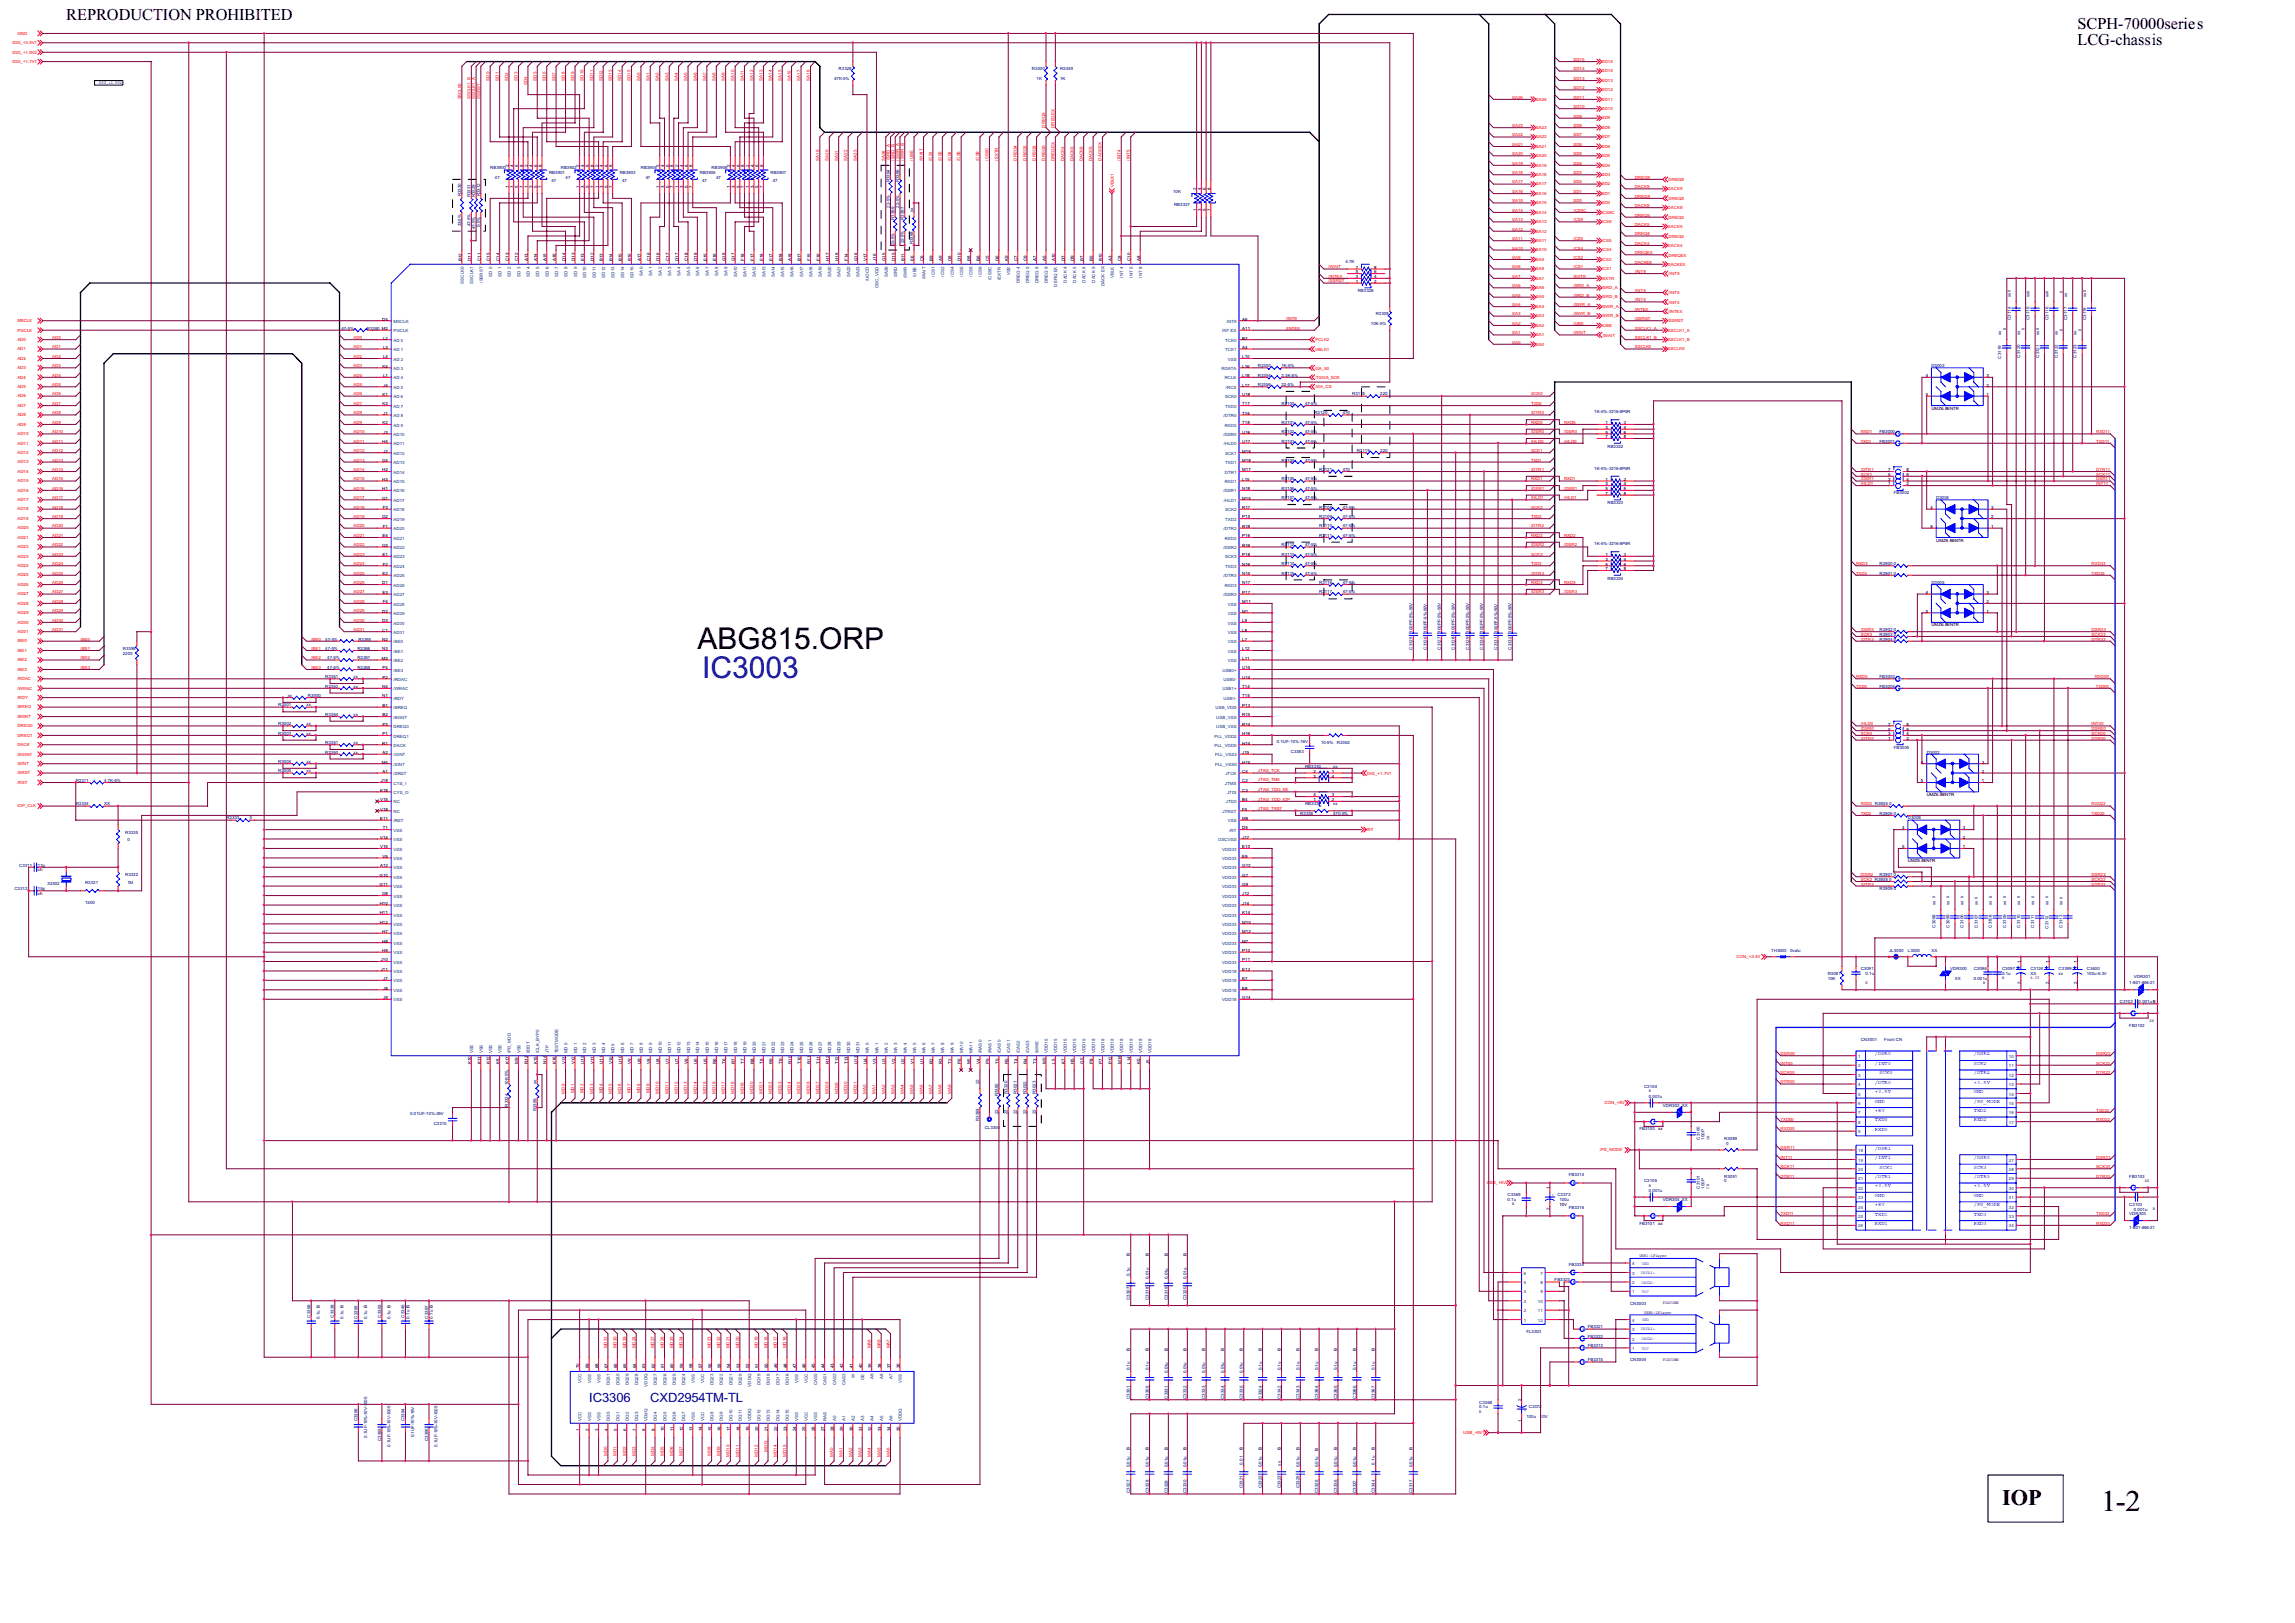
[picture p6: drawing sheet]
<svg xmlns="http://www.w3.org/2000/svg" width="420mm" height="297mm" viewBox="0 0 420 297" stroke-linecap="round" stroke-linejoin="round" font-family="sans-serif">
<defs><g id="words">
<g font-size="5.5">
<text x="127.7" y="118.8">ABG815.ORP</text>
<text x="384.6" y="276.6">1-2</text>
</g>
<text font-size="5.5" fill="#000080" x="128.5" y="124">IC3003</text>
<text font-size="4.1" x="366.5" y="275.5">IOP</text>
<g font-size="3">
<text x="12.1" y="3.7">REPRODUCTION PROHIBITED</text>
<text x="380.3" y="5.4">SCPH-70000series</text>
<text x="380.3" y="8.2">LCG-chassis</text>
</g>
<g font-size="2.3" fill="#000080">
<text x="107.8" y="256.5">IC3306</text>
<text x="119" y="256.5">CXD2954TM-TL</text>
</g>
<g font-size="1" fill="#00f">
<text x="343.2" y="193.2">/DSR0</text>
<text x="343.2" y="194.9">/INT0</text>
<text x="344.1" y="196.6">SCK0</text>
<text x="361.4" y="193.2">/DSR2</text>
<text x="361.4" y="194.9">SCK2</text>
<text x="361.4" y="196.6">/DTR2</text>
<text x="343.2" y="198.3">/DTR0</text>
<text x="343.2" y="200.1">+3.5V</text>
<text x="343.2" y="201.8">GND</text>
<text x="343.2" y="203.5">+8V</text>
<text x="361.4" y="198.3">+3.5V</text>
<text x="361.4" y="200.1">GND</text>
<text x="361.4" y="201.8">/PS_MODE</text>
<text x="361.4" y="203.5">TXD2</text>
<text x="343.2" y="205.3">TXD0</text>
<text x="343.2" y="207">RXD0</text>
<text x="361.4" y="205.3">RXD2</text>
<text x="343.2" y="210.4">/DSR1</text>
<text x="343.2" y="212.1">/INT1</text>
<text x="343.2" y="215.6">/DTR1</text>
<text x="344.1" y="213.9">SCK1</text>
<text x="361.4" y="212.1">/DSR3</text>
<text x="361.4" y="213.9">SCK3</text>
<text x="361.4" y="215.6">/DTR3</text>
<text x="343.2" y="217.3">+3.5V</text>
<text x="343.2" y="219">GND</text>
<text x="343.2" y="220.8">+8V</text>
<text x="361.4" y="217.3">+3.5V</text>
<text x="361.4" y="219">GND</text>
<text x="361.4" y="220.8">/PS_MODE</text>
<text x="343.2" y="222.5">TXD1</text>
<text x="343.2" y="224.2">RXD1</text>
<text x="361.4" y="222.5">TXD3</text>
<text x="361.4" y="224.2">RXD3</text>
</g>
<g font-size=".8" fill="#f00">
<text x="2.3" y="9.8">DIG_+1.8V2</text>
<text x="2.3" y="11.5">DIG_+1.7V1</text>
<text x="2.3" y="8.1">DIG_+3.5V1</text>
<text x="3.2" y="6.3">GND</text>
<text x="288.1" y="11.2">SD15</text>
<text x="293.2" y="11.5">SD15</text>
<text x="89.6" y="14.7" transform="rotate(-90 89.6 14.7)">SD0</text>
<text x="91.3" y="14.7" transform="rotate(-90 91.3 14.7)">SD1</text>
<text x="93.1" y="14.7" transform="rotate(-90 93.1 14.7)">SD2</text>
<text x="94.8" y="14.7" transform="rotate(-90 94.8 14.7)">SD3</text>
<text x="96.5" y="15.6" transform="rotate(-90 96.5 15.6)">SD4</text>
<text x="98.2" y="14.7" transform="rotate(-90 98.2 14.7)">SD5</text>
<text x="99.9" y="14.7" transform="rotate(-90 99.9 14.7)">SD6</text>
<text x="101.7" y="14.7" transform="rotate(-90 101.7 14.7)">SD7</text>
<text x="103.4" y="14.7" transform="rotate(-90 103.4 14.7)">SD8</text>
<text x="105.1" y="14.7" transform="rotate(-90 105.1 14.7)">SD9</text>
<text x="106.8" y="14.7" transform="rotate(-90 106.8 14.7)">SD10</text>
<text x="108.6" y="14.8" transform="rotate(-90 108.6 14.8)">SD11</text>
<text x="110.3" y="14.8" transform="rotate(-90 110.3 14.8)">SD12</text>
<text x="112" y="14.8" transform="rotate(-90 112 14.8)">SD13</text>
<text x="113.7" y="14.8" transform="rotate(-90 113.7 14.8)">SD14</text>
<text x="115.5" y="14.8" transform="rotate(-90 115.5 14.8)">SD15</text>
<text x="117.2" y="14.8" transform="rotate(-90 117.2 14.8)">SA0</text>
<text x="118.9" y="14.8" transform="rotate(-90 118.9 14.8)">SA1</text>
<text x="120.6" y="14.8" transform="rotate(-90 120.6 14.8)">SA2</text>
<text x="122.4" y="14.8" transform="rotate(-90 122.4 14.8)">SA3</text>
<text x="124.1" y="14.8" transform="rotate(-90 124.1 14.8)">SA4</text>
<text x="125.8" y="14.8" transform="rotate(-90 125.8 14.8)">SA5</text>
<text x="127.6" y="14.8" transform="rotate(-90 127.6 14.8)">SA6</text>
<text x="129.3" y="14.8" transform="rotate(-90 129.3 14.8)">SA7</text>
<text x="131" y="14.8" transform="rotate(-90 131 14.8)">SA8</text>
<text x="132.7" y="14.8" transform="rotate(-90 132.7 14.8)">SA9</text>
<text x="134.4" y="14.7" transform="rotate(-90 134.4 14.7)">SA10</text>
<text x="136.2" y="14.7" transform="rotate(-90 136.2 14.7)">SA11</text>
<text x="137.9" y="14.7" transform="rotate(-90 137.9 14.7)">SA12</text>
<text x="139.6" y="14.7" transform="rotate(-90 139.6 14.7)">SA13</text>
<text x="141.3" y="14.7" transform="rotate(-90 141.3 14.7)">SA14</text>
<text x="143.1" y="14.7" transform="rotate(-90 143.1 14.7)">SA15</text>
<text x="144.8" y="14.7" transform="rotate(-90 144.8 14.7)">SA16</text>
<text x="146.5" y="14.7" transform="rotate(-90 146.5 14.7)">SA17</text>
<text x="148.2" y="14.7" transform="rotate(-90 148.2 14.7)">SA18</text>
<text x="288.1" y="12.9">SD14</text>
<text x="288.1" y="16.3">SD12</text>
<text x="288.1" y="14.6">SD13</text>
<text x="293.2" y="13.2">SD14</text>
<text x="293.2" y="16.7">SD12</text>
<text x="293.2" y="15">SD13</text>
<text x="84.4" y="18.2" transform="rotate(-90 84.4 18.2)">SSCLK0</text>
<text x="86.1" y="18.2" transform="rotate(-90 86.1 18.2)">SSCLK1_B</text>
<text x="87" y="18.2" transform="rotate(-90 87 18.2)">SSCLK1_A</text>
<text x="87.9" y="18.2" transform="rotate(-90 87.9 18.2)">/SSRST</text>
<text x="191.4" y="23.4" transform="rotate(-90 191.4 23.4)">DREQ9</text>
<text x="193.1" y="23.4" transform="rotate(-90 193.1 23.4)">DREQEX</text>
<text x="276.9" y="23.2">SA23</text>
<text x="276.9" y="18.1">SA26</text>
<text x="281.2" y="18.4">SA26</text>
<text x="281.2" y="23.6">SA23</text>
<text x="288.1" y="21.5">SD9</text>
<text x="288.1" y="19.8">SD10</text>
<text x="288.1" y="18.1">SD11</text>
<text x="288.1" y="23.2">SD8</text>
<text x="293.2" y="20.1">SD10</text>
<text x="293.2" y="23.6">SD8</text>
<text x="293.2" y="18.4">SD11</text>
<text x="293.2" y="21.9">SD9</text>
<text x="149.9" y="29.4" transform="rotate(-90 149.9 29.4)">SA19</text>
<text x="151.7" y="29.4" transform="rotate(-90 151.7 29.4)">SA20</text>
<text x="153.4" y="29.4" transform="rotate(-90 153.4 29.4)">SA21</text>
<text x="155.1" y="29.4" transform="rotate(-90 155.1 29.4)">SA22</text>
<text x="156.9" y="29.4" transform="rotate(-90 156.9 29.4)">SA23</text>
<text x="162" y="29.4" transform="rotate(-90 162 29.4)">SA26</text>
<text x="162.9" y="29.3" transform="rotate(-90 162.9 29.3)">/SRD_A</text>
<text x="163.7" y="29.4" transform="rotate(-90 163.7 29.4)">/SRD_B</text>
<text x="164.6" y="29.4" transform="rotate(-90 164.6 29.4)">/SWR_A</text>
<text x="165.5" y="29.4" transform="rotate(-90 165.5 29.4)">/SWR_B</text>
<text x="167.2" y="29.4" transform="rotate(-90 167.2 29.4)">/UBE</text>
<text x="168.9" y="29.5" transform="rotate(-90 168.9 29.5)">/WAIT</text>
<text x="170.7" y="29.5" transform="rotate(-90 170.7 29.5)">/CS1</text>
<text x="172.4" y="29.5" transform="rotate(-90 172.4 29.5)">/CS2</text>
<text x="174.1" y="29.5" transform="rotate(-90 174.1 29.5)">/CS4</text>
<text x="175.8" y="29.5" transform="rotate(-90 175.8 29.5)">/CS5</text>
<text x="179.3" y="29.5" transform="rotate(-90 179.3 29.5)">/CS9</text>
<text x="181" y="29.4" transform="rotate(-90 181 29.4)">/CS9C</text>
<text x="182.7" y="29.4" transform="rotate(-90 182.7 29.4)">/EXTR</text>
<text x="186.2" y="29.4" transform="rotate(-90 186.2 29.4)">DREQ4</text>
<text x="187.9" y="29.4" transform="rotate(-90 187.9 29.4)">DREQ5</text>
<text x="189.6" y="29.4" transform="rotate(-90 189.6 29.4)">DREQ8</text>
<text x="191.4" y="29.4" transform="rotate(-90 191.4 29.4)">DREQ9</text>
<text x="193.1" y="29.5" transform="rotate(-90 193.1 29.5)">DREQEX</text>
<text x="194.8" y="29.5" transform="rotate(-90 194.8 29.5)">DACK4</text>
<text x="196.5" y="29.5" transform="rotate(-90 196.5 29.5)">DACK5</text>
<text x="198.2" y="29.5" transform="rotate(-90 198.2 29.5)">DACK8</text>
<text x="200" y="29.5" transform="rotate(-90 200 29.5)">DACK9</text>
<text x="201.7" y="29.4" transform="rotate(-90 201.7 29.4)">DACKEX</text>
<text x="205.2" y="29.4" transform="rotate(-90 205.2 29.4)">/INT4</text>
<text x="206.9" y="29.4" transform="rotate(-90 206.9 29.4)">/INT5</text>
<text x="276.9" y="28.4">SA20</text>
<text x="276.9" y="26.7">SA21</text>
<text x="276.9" y="25">SA22</text>
<text x="281.2" y="28.8">SA20</text>
<text x="281.2" y="25.3">SA22</text>
<text x="281.2" y="27">SA21</text>
<text x="288.1" y="28.4">SD5</text>
<text x="288.1" y="26.7">SD6</text>
<text x="288.1" y="25">SD7</text>
<text x="293.2" y="25.3">SD7</text>
<text x="293.2" y="28.8">SD5</text>
<text x="293.2" y="27">SD6</text>
<text x="203.9" y="34.2" transform="rotate(-90 203.9 34.2)">VBLK1</text>
<text x="276.9" y="35.3">SA16</text>
<text x="276.9" y="30.1">SA19</text>
<text x="276.9" y="31.9">SA18</text>
<text x="276.9" y="33.6">SA17</text>
<text x="281.2" y="32.2">SA18</text>
<text x="281.2" y="30.5">SA19</text>
<text x="281.2" y="33.9">SA17</text>
<text x="281.2" y="35.7">SA16</text>
<text x="288.1" y="33.6">SD2</text>
<text x="288.1" y="30.1">SD4</text>
<text x="288.1" y="35.3">SD1</text>
<text x="288.1" y="31.9">SD3</text>
<text x="293.2" y="35.7">SD1</text>
<text x="293.2" y="33.9">SD2</text>
<text x="293.2" y="32.2">SD3</text>
<text x="293.2" y="30.5">SD4</text>
<text x="299.3" y="32.7">DREQ9</text>
<text x="299.3" y="34.4">DACK9</text>
<text x="305.3" y="34.8">DACK9</text>
<text x="305.5" y="33.2">DREQ9</text>
<text x="276.9" y="37">SA15</text>
<text x="276.9" y="38.8">SA14</text>
<text x="276.9" y="40.5">SA13</text>
<text x="281.2" y="40.8">SA13</text>
<text x="281.2" y="39.1">SA14</text>
<text x="281.2" y="37.4">SA15</text>
<text x="288.1" y="40.5">/CS9</text>
<text x="288.1" y="38.8">/CS9C</text>
<text x="288.1" y="37">SD0</text>
<text x="293.2" y="37.4">SD0</text>
<text x="293.2" y="39.1">/CS9C</text>
<text x="293.2" y="40.8">/CS9</text>
<text x="299.3" y="37.9">DACK8</text>
<text x="299.3" y="39.6">DREQ5</text>
<text x="299.3" y="36.2">DREQ8</text>
<text x="299.3" y="41.4">DACK5</text>
<text x="305.3" y="38.2">DACK8</text>
<text x="305.3" y="41.7">DACK5</text>
<text x="305.5" y="36.6">DREQ8</text>
<text x="305.5" y="40">DREQ5</text>
<text x="276.9" y="43.9">SA11</text>
<text x="276.9" y="45.7">SA10</text>
<text x="276.9" y="42.2">SA12</text>
<text x="276.9" y="47.4">SA9</text>
<text x="281.2" y="42.6">SA12</text>
<text x="281.2" y="47.7">SA9</text>
<text x="281.2" y="44.3">SA11</text>
<text x="281.2" y="46">SA10</text>
<text x="288" y="47.4">/CS2</text>
<text x="288.1" y="43.9">/CS5</text>
<text x="288.1" y="45.7">/CS4</text>
<text x="293.2" y="44.3">/CS5</text>
<text x="293.2" y="47.7">/CS2</text>
<text x="293.2" y="46">/CS4</text>
<text x="299.3" y="43.1">DREQ4</text>
<text x="299.3" y="46.5">DREQEX</text>
<text x="299.3" y="44.8">DACK4</text>
<text x="305.3" y="45.1">DACK4</text>
<text x="305.5" y="47">DREQEX</text>
<text x="305.5" y="43.5">DREQ4</text>
<text x="243.2" y="49.1">/WAIT</text>
<text x="243.2" y="51.7">/SSRST</text>
<text x="243.2" y="50.8">/INTEX</text>
<text x="276.9" y="49.1">SA8</text>
<text x="276.9" y="50.8">SA7</text>
<text x="276.9" y="52.6">SA6</text>
<text x="281.2" y="52.9">SA6</text>
<text x="281.2" y="49.4">SA8</text>
<text x="281.2" y="51.2">SA7</text>
<text x="288.1" y="50.8">/EXTR</text>
<text x="288.1" y="52.6">/SRD_A</text>
<text x="288.1" y="49.1">/CS1</text>
<text x="293.2" y="51.2">/EXTR</text>
<text x="293.2" y="49.4">/CS1</text>
<text x="293.2" y="52.9">/SRD_A</text>
<text x="299.3" y="53.4">/INT5</text>
<text x="299.3" y="50">/INT9</text>
<text x="299.3" y="48.2">DACKEX</text>
<text x="305.3" y="48.6">DACKEX</text>
<text x="305.5" y="50.4">/INT9</text>
<text x="305.5" y="53.8">/INT5</text>
<text x="3.2" y="58.9">MSCLK</text>
<text x="235.5" y="58.6">/INT9</text>
<text x="276.9" y="56">SA4</text>
<text x="276.9" y="57.7">SA3</text>
<text x="276.9" y="54.3">SA5</text>
<text x="276.9" y="59.4">SA2</text>
<text x="281.2" y="59.8">SA2</text>
<text x="281.2" y="58.1">SA3</text>
<text x="281.2" y="56.4">SA4</text>
<text x="281.2" y="54.6">SA5</text>
<text x="288.1" y="56">/SWR_A</text>
<text x="288.1" y="59.4">/UBE</text>
<text x="288.1" y="54.3">/SRD_B</text>
<text x="288.1" y="57.7">/SWR_B</text>
<text x="293.2" y="56.4">/SWR_A</text>
<text x="293.2" y="54.6">/SRD_B</text>
<text x="293.2" y="58.1">/SWR_B</text>
<text x="293.2" y="59.8">/UBE</text>
<text x="299.3" y="56.9">/INTEX</text>
<text x="299.3" y="58.6">/SSRST</text>
<text x="299.3" y="55.1">/INT4</text>
<text x="305.3" y="58.9">/SSRST</text>
<text x="305.5" y="57.3">/INTEX</text>
<text x="305.5" y="55.6">/INT4</text>
<text x="3.2" y="60.7">PGCLK</text>
<text x="3.2" y="62.4">AD0</text>
<text x="3.2" y="65.9">AD2</text>
<text x="3.2" y="64.1">AD1</text>
<text x="9.6" y="63.8">AD1</text>
<text x="9.6" y="65.5">AD2</text>
<text x="9.6" y="62">AD0</text>
<text x="64.7" y="65.5">AD2</text>
<text x="64.7" y="63.8">AD1</text>
<text x="64.7" y="62">AD0</text>
<text x="235.4" y="60.3">/INTEX</text>
<text x="240.8" y="62.5">PCLK2</text>
<text x="240.8" y="64.2">HBLK1</text>
<text x="276.9" y="61.2">SA1</text>
<text x="276.9" y="62.9">SA0</text>
<text x="281.2" y="63.2">SA0</text>
<text x="281.2" y="61.5">SA1</text>
<text x="288.1" y="61.2">/WAIT</text>
<text x="293.4" y="61.6">/WAIT</text>
<text x="299.3" y="60.3">SSCLK1_A</text>
<text x="299.3" y="63.8">SSCLK0</text>
<text x="299.3" y="62">SSCLK1_B</text>
<text x="305.3" y="64.1">SSCLK0</text>
<text x="305.3" y="62.4">SSCLK1_B</text>
<text x="305.3" y="60.7">SSCLK1_A</text>
<text x="3.2" y="69.3">AD4</text>
<text x="3.2" y="67.6">AD3</text>
<text x="3.2" y="71">AD5</text>
<text x="9.6" y="70.7">AD5</text>
<text x="9.6" y="67.2">AD3</text>
<text x="9.6" y="68.9">AD4</text>
<text x="64.7" y="67.2">AD3</text>
<text x="64.7" y="70.7">AD5</text>
<text x="64.7" y="68.9">AD4</text>
<text x="240.8" y="71.1">/GA_CS</text>
<text x="240.8" y="67.6">GA_S0</text>
<text x="240.8" y="69.4">/TSGA_SCK</text>
<text x="3.2" y="76.2">AD8</text>
<text x="3.2" y="72.7">AD6</text>
<text x="3.2" y="74.5">AD7</text>
<text x="3.2" y="77.9">AD9</text>
<text x="9.6" y="72.4">AD6</text>
<text x="9.6" y="75.9">AD8</text>
<text x="9.6" y="74.1">AD7</text>
<text x="9.6" y="77.6">AD9</text>
<text x="64.7" y="77.6">AD9</text>
<text x="64.7" y="75.9">AD8</text>
<text x="64.7" y="74.1">AD7</text>
<text x="64.7" y="72.4">AD6</text>
<text x="280.3" y="74.1">TXD0</text>
<text x="280.3" y="77.6">RXD0</text>
<text x="280.3" y="72.4">SCK0</text>
<text x="280.3" y="75.9">/DTR0</text>
<text x="286.4" y="77.6">RXD0</text>
<text x="3.2" y="83.1">AD12</text>
<text x="3.2" y="81.4">AD11</text>
<text x="3.2" y="79.6">AD10</text>
<text x="9.6" y="81">AD11</text>
<text x="9.6" y="79.3">AD10</text>
<text x="9.6" y="82.7">AD12</text>
<text x="64.7" y="79.3">AD10</text>
<text x="64.7" y="81">AD11</text>
<text x="64.7" y="82.7">AD12</text>
<text x="280.3" y="79.3">/DSR0</text>
<text x="280.3" y="81">/HLD0</text>
<text x="280.3" y="82.7">SCK1</text>
<text x="286.4" y="81">/HLD0</text>
<text x="286.4" y="79.3">/DSR0</text>
<text x="340.7" y="81">TXD1</text>
<text x="340.7" y="79.3">RXD1</text>
<text x="383.8" y="79.3">RXD11</text>
<text x="383.8" y="81">TXD11</text>
<text x="3.2" y="86.5">AD14</text>
<text x="3.2" y="90">AD16</text>
<text x="3.2" y="84.8">AD13</text>
<text x="3.2" y="88.2">AD15</text>
<text x="9.6" y="87.9">AD15</text>
<text x="9.6" y="89.6">AD16</text>
<text x="9.6" y="84.5">AD13</text>
<text x="9.6" y="86.2">AD14</text>
<text x="64.7" y="84.5">AD13</text>
<text x="64.7" y="89.6">AD16</text>
<text x="64.7" y="87.9">AD15</text>
<text x="64.7" y="86.2">AD14</text>
<text x="280.3" y="84.5">TXD1</text>
<text x="280.3" y="86.2">/DTR1</text>
<text x="280.3" y="89.6">/DSR1</text>
<text x="280.3" y="87.9">RXD1</text>
<text x="286.4" y="87.9">RXD1</text>
<text x="286.4" y="89.6">/DSR1</text>
<text x="340.7" y="88.8">/HLD1</text>
<text x="340.7" y="86.2">/DTR1</text>
<text x="340.7" y="87">SCK1</text>
<text x="340.7" y="87.9">/DSR1</text>
<text x="383.8" y="88.8">INT11</text>
<text x="383.8" y="87">SCK11</text>
<text x="383.8" y="87.9">DSR11</text>
<text x="383.8" y="86.2">DTR11</text>
<text x="3.2" y="93.4">AD18</text>
<text x="3.2" y="95.2">AD19</text>
<text x="3.2" y="91.7">AD17</text>
<text x="9.6" y="94.8">AD19</text>
<text x="9.6" y="91.4">AD17</text>
<text x="9.6" y="93.1">AD18</text>
<text x="64.7" y="94.8">AD19</text>
<text x="64.7" y="91.4">AD17</text>
<text x="64.7" y="93.1">AD18</text>
<text x="280.3" y="94.8">TXD2</text>
<text x="280.3" y="91.4">/HLD1</text>
<text x="280.3" y="93.1">SCK2</text>
<text x="286.4" y="91.4">/HLD1</text>
<text x="3.2" y="96.9">AD20</text>
<text x="3.2" y="98.6">AD21</text>
<text x="3.2" y="100.3">AD22</text>
<text x="9.6" y="101.7">AD23</text>
<text x="9.6" y="98.2">AD21</text>
<text x="9.6" y="100">AD22</text>
<text x="9.6" y="96.5">AD20</text>
<text x="64.7" y="101.7">AD23</text>
<text x="64.7" y="98.2">AD21</text>
<text x="64.7" y="100">AD22</text>
<text x="64.7" y="96.5">AD20</text>
<text x="280.3" y="98.2">RXD2</text>
<text x="280.3" y="101.7">SCK3</text>
<text x="280.3" y="100">/DSR2</text>
<text x="280.3" y="96.5">/DTR2</text>
<text x="286.3" y="98.2">RXD2</text>
<text x="286.4" y="100">/DSR2</text>
<text x="3.2" y="105.5">AD25</text>
<text x="3.2" y="107.2">AD26</text>
<text x="3.2" y="103.8">AD24</text>
<text x="3.2" y="102">AD23</text>
<text x="9.6" y="106.9">AD26</text>
<text x="9.6" y="103.4">AD24</text>
<text x="9.6" y="105.2">AD25</text>
<text x="64.7" y="105.2">AD25</text>
<text x="64.7" y="106.9">AD26</text>
<text x="64.7" y="103.4">AD24</text>
<text x="280.3" y="103.4">TXD3</text>
<text x="280.3" y="106.9">RXD3</text>
<text x="280.3" y="105.2">/DTR3</text>
<text x="286.4" y="106.9">RXD3</text>
<text x="339.8" y="105.2">TXD3</text>
<text x="339.8" y="103.4">RXD3</text>
<text x="382.9" y="103.4">RXD33</text>
<text x="382.9" y="105.2">TXD33</text>
<text x="3.2" y="110.7">AD28</text>
<text x="3.2" y="109">AD27</text>
<text x="3.2" y="112.4">AD29</text>
<text x="9.6" y="113.8">AD30</text>
<text x="9.6" y="108.6">AD27</text>
<text x="9.6" y="112">AD29</text>
<text x="9.6" y="110.3">AD28</text>
<text x="64.7" y="110.3">AD28</text>
<text x="64.7" y="108.6">AD27</text>
<text x="64.7" y="112">AD29</text>
<text x="64.7" y="113.8">AD30</text>
<text x="280.3" y="108.6">/DSR3</text>
<text x="286.4" y="108.6">/DSR3</text>
<text x="3.2" y="119.3">/BE1</text>
<text x="3.2" y="115.9">AD31</text>
<text x="3.2" y="114.1">AD30</text>
<text x="3.2" y="117.6">/BE0</text>
<text x="9.6" y="115.5">AD31</text>
<text x="14.7" y="117.2">/BE0</text>
<text x="14.7" y="119">/BE1</text>
<text x="57" y="117.2">/BE0</text>
<text x="57" y="119">/BE1</text>
<text x="64.7" y="115.5">AD31</text>
<text x="340.7" y="115.5">/DSR3</text>
<text x="340.7" y="116.4">SCK3</text>
<text x="340.7" y="117.2">/DTR3</text>
<text x="382.9" y="115.5">DSR33</text>
<text x="382.9" y="117.2">DTR33</text>
<text x="382.9" y="116.4">SCK33</text>
<text x="3.2" y="121">/BE2</text>
<text x="3.2" y="124.5">/RDAC</text>
<text x="3.2" y="122.7">/BE3</text>
<text x="14.7" y="122.4">/BE3</text>
<text x="14.7" y="120.7">/BE2</text>
<text x="57" y="122.4">/BE3</text>
<text x="57" y="120.7">/BE2</text>
<text x="339.8" y="125.9">TXD0</text>
<text x="339.8" y="124.1">RXD0</text>
<text x="383.5" y="124.1">RXD00</text>
<text x="383.7" y="125.9">TXD00</text>
<text x="3.2" y="127.9">/RDY</text>
<text x="3.2" y="126.2">/WRAC</text>
<text x="3.2" y="131.4">/BGNT</text>
<text x="3.2" y="129.7">/BREQ</text>
<text x="3.2" y="136.5">DACK</text>
<text x="3.2" y="134.8">DREQ1</text>
<text x="3.2" y="133.1">DREQ0</text>
<text x="340.7" y="133.6">/DSR0</text>
<text x="340.7" y="132.7">/HLD0</text>
<text x="340.7" y="134.5">SCK0</text>
<text x="340.7" y="135.3">/DTR0</text>
<text x="382.9" y="134.5">SCK00</text>
<text x="382.9" y="133.6">DSR00</text>
<text x="382.9" y="132.7">INT00</text>
<text x="382.9" y="135.3">DTR00</text>
<text x="3.2" y="138.3">/SGINT</text>
<text x="3.2" y="140">/SINT</text>
<text x="3.2" y="143.5">/RST</text>
<text x="3.2" y="141.7">/SRST</text>
<text x="230.3" y="143">JTAG_TMS</text>
<text x="230.3" y="141.3">JTAG_TCK</text>
<text x="250.3" y="141.8">DIG_+1.7V1</text>
<text x="3.2" y="147.8">IOP_CLK</text>
<text x="230.3" y="146.5">JTAG_TDO_IOP</text>
<text x="230.3" y="148.3">JTAG_TRST</text>
<text x="230.3" y="144.7">JTAG_TDO_EE</text>
<text x="340.7" y="149.1">TXD2</text>
<text x="340.7" y="147.4">RXD2 R3905 0</text>
<text x="382.9" y="147.4">RXD22</text>
<text x="382.9" y="149.1">TXD22</text>
<text x="250.1" y="152.1">/RT</text>
<text x="340.6" y="160.3">/DSR2</text>
<text x="340.7" y="161.2">SCK2 R3908 0</text>
<text x="382.9" y="161.2">SCK22</text>
<text x="382.9" y="160.3">DSR22</text>
<text x="340.7" y="162.1">/DTR2</text>
<text x="382.9" y="162.1">DTR22</text>
<text x="317.9" y="175.3">CON_+3.4V</text>
<text x="326" y="196.6">SCK00</text>
<text x="326" y="193.1">DSR00</text>
<text x="326" y="194.8">INT00</text>
<text x="383.8" y="196.6">DTR22</text>
<text x="383.8" y="193.1">DSR22</text>
<text x="383.8" y="194.8">SCK22</text>
<text x="103.4" y="200.1" transform="rotate(-90 103.4 200.1)">MD0</text>
<text x="105.1" y="200.1" transform="rotate(-90 105.1 200.1)">MD1</text>
<text x="106.8" y="200.1" transform="rotate(-90 106.8 200.1)">MD2</text>
<text x="108.6" y="200.1" transform="rotate(-90 108.6 200.1)">MD3</text>
<text x="110.3" y="200.1" transform="rotate(-90 110.3 200.1)">MD4</text>
<text x="112" y="200.1" transform="rotate(-90 112 200.1)">MD5</text>
<text x="113.7" y="200.1" transform="rotate(-90 113.7 200.1)">MD6</text>
<text x="115.5" y="200.1" transform="rotate(-90 115.5 200.1)">MD7</text>
<text x="117.2" y="200.1" transform="rotate(-90 117.2 200.1)">MD8</text>
<text x="118.9" y="200.1" transform="rotate(-90 118.9 200.1)">MD9</text>
<text x="120.6" y="200.2" transform="rotate(-90 120.6 200.2)">MD10</text>
<text x="122.4" y="200.2" transform="rotate(-90 122.4 200.2)">MD11</text>
<text x="124.1" y="200.2" transform="rotate(-90 124.1 200.2)">MD12</text>
<text x="125.8" y="200.2" transform="rotate(-90 125.8 200.2)">MD13</text>
<text x="127.6" y="200.2" transform="rotate(-90 127.6 200.2)">MD14</text>
<text x="129.3" y="200.2" transform="rotate(-90 129.3 200.2)">MD15</text>
<text x="131" y="200.2" transform="rotate(-90 131 200.2)">MD16</text>
<text x="132.7" y="200.2" transform="rotate(-90 132.7 200.2)">MD17</text>
<text x="134.4" y="200.2" transform="rotate(-90 134.4 200.2)">MD18</text>
<text x="136.2" y="200.2" transform="rotate(-90 136.2 200.2)">MD19</text>
<text x="137.9" y="200.2" transform="rotate(-90 137.9 200.2)">MD20</text>
<text x="139.6" y="200.2" transform="rotate(-90 139.6 200.2)">MD21</text>
<text x="141.3" y="200.2" transform="rotate(-90 141.3 200.2)">MD22</text>
<text x="143.1" y="200.2" transform="rotate(-90 143.1 200.2)">MD23</text>
<text x="144.8" y="200.2" transform="rotate(-90 144.8 200.2)">MD24</text>
<text x="146.5" y="200.2" transform="rotate(-90 146.5 200.2)">MD25</text>
<text x="148.2" y="200.2" transform="rotate(-90 148.2 200.2)">MD26</text>
<text x="149.9" y="200.2" transform="rotate(-90 149.9 200.2)">MD27</text>
<text x="151.7" y="200.2" transform="rotate(-90 151.7 200.2)">MD28</text>
<text x="153.4" y="200.2" transform="rotate(-90 153.4 200.2)">MD29</text>
<text x="155.1" y="200.2" transform="rotate(-90 155.1 200.2)">MD30</text>
<text x="156.9" y="200.2" transform="rotate(-90 156.9 200.2)">MD31</text>
<text x="158.6" y="200.2" transform="rotate(-90 158.6 200.2)">MA0</text>
<text x="160.3" y="200.2" transform="rotate(-90 160.3 200.2)">MA1</text>
<text x="162" y="200.2" transform="rotate(-90 162 200.2)">MA2</text>
<text x="163.7" y="200.2" transform="rotate(-90 163.7 200.2)">MA3</text>
<text x="165.5" y="200.2" transform="rotate(-90 165.5 200.2)">MA4</text>
<text x="167.2" y="200.2" transform="rotate(-90 167.2 200.2)">MA5</text>
<text x="168.9" y="200.2" transform="rotate(-90 168.9 200.2)">MA6</text>
<text x="170.7" y="200.2" transform="rotate(-90 170.7 200.2)">MA7</text>
<text x="172.4" y="200.2" transform="rotate(-90 172.4 200.2)">MA8</text>
<text x="174.1" y="200.2" transform="rotate(-90 174.1 200.2)">MA9</text>
<text x="293.7" y="202.1">CON_+8V</text>
<text x="326" y="198.3">DTR00</text>
<text x="383.8" y="203.5">TXD22</text>
<text x="326" y="206.9">RXD00</text>
<text x="326" y="205.2">TXD00</text>
<text x="383.8" y="205.2">RXD22</text>
<text x="292.9" y="210.7">/PS_MODE</text>
<text x="326" y="212.1">INT11</text>
<text x="326" y="215.5">DTR11</text>
<text x="326" y="213.8">SCK11</text>
<text x="326" y="210.3">DSR11</text>
<text x="383.8" y="213.8">SCK33</text>
<text x="383.8" y="212.1">DSR33</text>
<text x="383.8" y="215.5">DTR33</text>
<text x="272.2" y="216.7">USB_+5V2</text>
<text x="326" y="222.4">TXD11</text>
<text x="326" y="224.1">RXD11</text>
<text x="383.8" y="224.1">RXD33</text>
<text x="383.8" y="222.4">TXD33</text>
<text x="111.1" y="246.8" transform="rotate(-90 111.1 246.8)">MD31</text>
<text x="112.9" y="246.8" transform="rotate(-90 112.9 246.8)">MD30</text>
<text x="114.6" y="246.8" transform="rotate(-90 114.6 246.8)">MD29</text>
<text x="116.3" y="246.8" transform="rotate(-90 116.3 246.8)">MD28</text>
<text x="119.8" y="246.8" transform="rotate(-90 119.8 246.8)">MD27</text>
<text x="121.5" y="246.8" transform="rotate(-90 121.5 246.8)">MD26</text>
<text x="123.2" y="246.8" transform="rotate(-90 123.2 246.8)">MD25</text>
<text x="124.9" y="246.8" transform="rotate(-90 124.9 246.8)">MD24</text>
<text x="130.1" y="246.8" transform="rotate(-90 130.1 246.8)">MD23</text>
<text x="131.9" y="246.8" transform="rotate(-90 131.9 246.8)">MD22</text>
<text x="133.6" y="246.8" transform="rotate(-90 133.6 246.8)">MD21</text>
<text x="135.3" y="246.8" transform="rotate(-90 135.3 246.8)">MD20</text>
<text x="138.7" y="246.8" transform="rotate(-90 138.7 246.8)">MD19</text>
<text x="140.5" y="246.8" transform="rotate(-90 140.5 246.8)">MD18</text>
<text x="142.2" y="246.8" transform="rotate(-90 142.2 246.8)">MD17</text>
<text x="143.9" y="246.8" transform="rotate(-90 143.9 246.8)">MD16</text>
<text x="159.4" y="246.8" transform="rotate(-90 159.4 246.8)">MA8</text>
<text x="161.2" y="246.8" transform="rotate(-90 161.2 246.8)">MA9</text>
<text x="162.9" y="246.8" transform="rotate(-90 162.9 246.8)">MA7</text>
<text x="267.9" y="262.4">USB_+5V1</text>
<text x="111.1" y="266.5" transform="rotate(-90 111.1 266.5)">MD0</text>
<text x="112.9" y="266.5" transform="rotate(-90 112.9 266.5)">MD1</text>
<text x="114.6" y="266.5" transform="rotate(-90 114.6 266.5)">MD2</text>
<text x="116.3" y="266.5" transform="rotate(-90 116.3 266.5)">MD3</text>
<text x="119.8" y="266.5" transform="rotate(-90 119.8 266.5)">MD4</text>
<text x="121.5" y="266.5" transform="rotate(-90 121.5 266.5)">MD5</text>
<text x="123.2" y="266.5" transform="rotate(-90 123.2 266.5)">MD6</text>
<text x="124.9" y="266.5" transform="rotate(-90 124.9 266.5)">MD7</text>
<text x="130.1" y="266.5" transform="rotate(-90 130.1 266.5)">MD8</text>
<text x="131.9" y="266.5" transform="rotate(-90 131.9 266.5)">MD9</text>
<text x="133.6" y="266.6" transform="rotate(-90 133.6 266.6)">MD10</text>
<text x="135.3" y="266.6" transform="rotate(-90 135.3 266.6)">MD11</text>
<text x="138.7" y="266.6" transform="rotate(-90 138.7 266.6)">MD12</text>
<text x="140.5" y="265.7" transform="rotate(-90 140.5 265.7)">MD13</text>
<text x="142.2" y="266.6" transform="rotate(-90 142.2 266.6)">MD14</text>
<text x="143.9" y="266.6" transform="rotate(-90 143.9 266.6)">MD15</text>
<text x="152.6" y="266.6" transform="rotate(-90 152.6 266.6)">MA0</text>
<text x="154.3" y="266.6" transform="rotate(-90 154.3 266.6)">MA1</text>
<text x="156" y="266.6" transform="rotate(-90 156 266.6)">MA2</text>
<text x="157.7" y="266.6" transform="rotate(-90 157.7 266.6)">MA3</text>
<text x="159.4" y="266.6" transform="rotate(-90 159.4 266.6)">MA4</text>
<text x="161.2" y="266.6" transform="rotate(-90 161.2 266.6)">MA5</text>
<text x="162.9" y="266.6" transform="rotate(-90 162.9 266.6)">MA6</text>
</g>
<g font-size=".8">
<text x="18.2" y="15.4">DIG_+1.5V2</text>
<text x="93.1" y="34.3" transform="rotate(-90 93.1 34.3)">1</text>
<text x="93.1" y="30.5" transform="rotate(-90 93.1 30.5)">2</text>
<text x="94" y="34.3" transform="rotate(-90 94 34.3)">3</text>
<text x="94" y="30.5" transform="rotate(-90 94 30.5)">4</text>
<text x="94.9" y="34.3" transform="rotate(-90 94.9 34.3)">5</text>
<text x="94.9" y="30.5" transform="rotate(-90 94.9 30.5)">6</text>
<text x="95.8" y="34.3" transform="rotate(-90 95.8 34.3)">7</text>
<text x="95.8" y="30.5" transform="rotate(-90 95.8 30.5)">8</text>
<text x="96.6" y="34.3" transform="rotate(-90 96.6 34.3)">1</text>
<text x="96.6" y="30.5" transform="rotate(-90 96.6 30.5)">2</text>
<text x="97.5" y="34.3" transform="rotate(-90 97.5 34.3)">3</text>
<text x="97.5" y="30.5" transform="rotate(-90 97.5 30.5)">4</text>
<text x="98.3" y="34.3" transform="rotate(-90 98.3 34.3)">5</text>
<text x="98.3" y="30.5" transform="rotate(-90 98.3 30.5)">6</text>
<text x="99.2" y="34.3" transform="rotate(-90 99.2 34.3)">7</text>
<text x="99.2" y="30.5" transform="rotate(-90 99.2 30.5)">8</text>
<text x="106.1" y="34.3" transform="rotate(-90 106.1 34.3)">1</text>
<text x="106.1" y="30.5" transform="rotate(-90 106.1 30.5)">2</text>
<text x="107" y="34.3" transform="rotate(-90 107 34.3)">3</text>
<text x="107" y="30.5" transform="rotate(-90 107 30.5)">4</text>
<text x="107.8" y="34.3" transform="rotate(-90 107.8 34.3)">5</text>
<text x="107.8" y="30.5" transform="rotate(-90 107.8 30.5)">6</text>
<text x="108.7" y="34.3" transform="rotate(-90 108.7 34.3)">7</text>
<text x="108.7" y="30.5" transform="rotate(-90 108.7 30.5)">8</text>
<text x="109.6" y="34.3" transform="rotate(-90 109.6 34.3)">1</text>
<text x="109.6" y="30.5" transform="rotate(-90 109.6 30.5)">2</text>
<text x="110.4" y="34.3" transform="rotate(-90 110.4 34.3)">3</text>
<text x="110.4" y="30.5" transform="rotate(-90 110.4 30.5)">4</text>
<text x="111.3" y="34.3" transform="rotate(-90 111.3 34.3)">5</text>
<text x="111.3" y="30.5" transform="rotate(-90 111.3 30.5)">6</text>
<text x="112.1" y="34.3" transform="rotate(-90 112.1 34.3)">7</text>
<text x="112.1" y="30.5" transform="rotate(-90 112.1 30.5)">8</text>
<text x="120.8" y="34.3" transform="rotate(-90 120.8 34.3)">1</text>
<text x="120.8" y="30.5" transform="rotate(-90 120.8 30.5)">2</text>
<text x="121.6" y="34.3" transform="rotate(-90 121.6 34.3)">3</text>
<text x="121.6" y="30.5" transform="rotate(-90 121.6 30.5)">4</text>
<text x="122.5" y="34.3" transform="rotate(-90 122.5 34.3)">5</text>
<text x="122.5" y="30.5" transform="rotate(-90 122.5 30.5)">6</text>
<text x="123.3" y="34.3" transform="rotate(-90 123.3 34.3)">7</text>
<text x="123.3" y="30.5" transform="rotate(-90 123.3 30.5)">8</text>
<text x="124.2" y="34.3" transform="rotate(-90 124.2 34.3)">1</text>
<text x="124.2" y="30.5" transform="rotate(-90 124.2 30.5)">2</text>
<text x="125.1" y="34.3" transform="rotate(-90 125.1 34.3)">3</text>
<text x="125.1" y="30.5" transform="rotate(-90 125.1 30.5)">4</text>
<text x="125.9" y="34.3" transform="rotate(-90 125.9 34.3)">5</text>
<text x="125.9" y="30.5" transform="rotate(-90 125.9 30.5)">6</text>
<text x="126.8" y="34.3" transform="rotate(-90 126.8 34.3)">7</text>
<text x="126.8" y="30.5" transform="rotate(-90 126.8 30.5)">8</text>
<text x="133.7" y="34.3" transform="rotate(-90 133.7 34.3)">1</text>
<text x="133.7" y="30.5" transform="rotate(-90 133.7 30.5)">2</text>
<text x="134.6" y="34.3" transform="rotate(-90 134.6 34.3)">3</text>
<text x="134.6" y="30.5" transform="rotate(-90 134.6 30.5)">4</text>
<text x="135.4" y="34.3" transform="rotate(-90 135.4 34.3)">5</text>
<text x="135.4" y="30.5" transform="rotate(-90 135.4 30.5)">6</text>
<text x="136.3" y="34.3" transform="rotate(-90 136.3 34.3)">7</text>
<text x="136.3" y="30.5" transform="rotate(-90 136.3 30.5)">8</text>
<text x="137.1" y="34.3" transform="rotate(-90 137.1 34.3)">1</text>
<text x="137.1" y="30.5" transform="rotate(-90 137.1 30.5)">2</text>
<text x="138" y="34.3" transform="rotate(-90 138 34.3)">3</text>
<text x="138" y="30.5" transform="rotate(-90 138 30.5)">4</text>
<text x="138.9" y="34.3" transform="rotate(-90 138.9 34.3)">5</text>
<text x="138.9" y="30.5" transform="rotate(-90 138.9 30.5)">6</text>
<text x="139.7" y="34.3" transform="rotate(-90 139.7 34.3)">7</text>
<text x="139.7" y="30.5" transform="rotate(-90 139.7 30.5)">8</text>
<text x="219" y="34.8" transform="rotate(-90 219 34.8)">2</text>
<text x="219.9" y="34.8" transform="rotate(-90 219.9 34.8)">4</text>
<text x="220.8" y="34.8" transform="rotate(-90 220.8 34.8)">6</text>
<text x="221.7" y="34.8" transform="rotate(-90 221.7 34.8)">8</text>
<text x="219" y="38.6" transform="rotate(-90 219 38.6)">1</text>
<text x="219.9" y="38.6" transform="rotate(-90 219.9 38.6)">3</text>
<text x="220.8" y="38.6" transform="rotate(-90 220.8 38.6)">5</text>
<text x="221.7" y="38.6" transform="rotate(-90 221.7 38.6)">7</text>
<text x="84.5" y="47.8" transform="rotate(-90 84.5 47.8)">B12</text>
<text x="86.3" y="47.8" transform="rotate(-90 86.3 47.8)">D11</text>
<text x="88" y="47.8" transform="rotate(-90 88 47.8)">C11</text>
<text x="89.7" y="47.8" transform="rotate(-90 89.7 47.8)">C15</text>
<text x="91.4" y="47.8" transform="rotate(-90 91.4 47.8)">C14</text>
<text x="93.1" y="47.8" transform="rotate(-90 93.1 47.8)">C13</text>
<text x="94.9" y="47.8" transform="rotate(-90 94.9 47.8)">C12</text>
<text x="96.6" y="47.8" transform="rotate(-90 96.6 47.8)">A13</text>
<text x="98.3" y="47.8" transform="rotate(-90 98.3 47.8)">A14</text>
<text x="100.1" y="47.8" transform="rotate(-90 100.1 47.8)">A15</text>
<text x="101.8" y="47.8" transform="rotate(-90 101.8 47.8)">A16</text>
<text x="103.5" y="47.8" transform="rotate(-90 103.5 47.8)">D14</text>
<text x="105.2" y="47.8" transform="rotate(-90 105.2 47.8)">D13</text>
<text x="107" y="47.8" transform="rotate(-90 107 47.8)">E13</text>
<text x="108.7" y="47.8" transform="rotate(-90 108.7 47.8)">D12</text>
<text x="110.4" y="47.8" transform="rotate(-90 110.4 47.8)">B13</text>
<text x="112.1" y="47.8" transform="rotate(-90 112.1 47.8)">B14</text>
<text x="113.9" y="47.8" transform="rotate(-90 113.9 47.8)">B15</text>
<text x="115.6" y="47.8" transform="rotate(-90 115.6 47.8)">B16</text>
<text x="117.3" y="47.8" transform="rotate(-90 117.3 47.8)">A17</text>
<text x="119" y="47.8" transform="rotate(-90 119 47.8)">C16</text>
<text x="120.8" y="47.8" transform="rotate(-90 120.8 47.8)">D16</text>
<text x="122.5" y="47.8" transform="rotate(-90 122.5 47.8)">C17</text>
<text x="124.2" y="47.8" transform="rotate(-90 124.2 47.8)">D17</text>
<text x="125.9" y="47.8" transform="rotate(-90 125.9 47.8)">C18</text>
<text x="127.6" y="47.8" transform="rotate(-90 127.6 47.8)">D18</text>
<text x="129.4" y="47.8" transform="rotate(-90 129.4 47.8)">E15</text>
<text x="131.1" y="47.8" transform="rotate(-90 131.1 47.8)">E16</text>
<text x="132.8" y="47.8" transform="rotate(-90 132.8 47.8)">G18</text>
<text x="134.6" y="47.8" transform="rotate(-90 134.6 47.8)">G17</text>
<text x="136.3" y="47.8" transform="rotate(-90 136.3 47.8)">F18</text>
<text x="138" y="47.8" transform="rotate(-90 138 47.8)">F17</text>
<text x="139.7" y="47.8" transform="rotate(-90 139.7 47.8)">E18</text>
<text x="141.4" y="47.8" transform="rotate(-90 141.4 47.8)">E17</text>
<text x="143.2" y="47.8" transform="rotate(-90 143.2 47.8)">B18</text>
<text x="144.9" y="47.8" transform="rotate(-90 144.9 47.8)">A18</text>
<text x="146.6" y="47.8" transform="rotate(-90 146.6 47.8)">B17</text>
<text x="148.4" y="47.8" transform="rotate(-90 148.4 47.8)">F15</text>
<text x="150.1" y="47.8" transform="rotate(-90 150.1 47.8)">F16</text>
<text x="151.8" y="47.8" transform="rotate(-90 151.8 47.8)">H17</text>
<text x="153.5" y="47.8" transform="rotate(-90 153.5 47.8)">H18</text>
<text x="155.2" y="47.8" transform="rotate(-90 155.2 47.8)">F14</text>
<text x="157" y="47.8" transform="rotate(-90 157 47.8)">G16</text>
<text x="158.7" y="47.8" transform="rotate(-90 158.7 47.8)">V17</text>
<text x="160.4" y="47.8" transform="rotate(-90 160.4 47.8)">J16</text>
<text x="162.1" y="47.8" transform="rotate(-90 162.1 47.8)">G15</text>
<text x="163.9" y="47.8" transform="rotate(-90 163.9 47.8)">D15</text>
<text x="165.6" y="47.8" transform="rotate(-90 165.6 47.8)">B11</text>
<text x="167.3" y="47.8" transform="rotate(-90 167.3 47.8)">E6</text>
<text x="169" y="47.8" transform="rotate(-90 169 47.8)">C6</text>
<text x="170.8" y="47.8" transform="rotate(-90 170.8 47.8)">B9</text>
<text x="172.5" y="47.8" transform="rotate(-90 172.5 47.8)">A9</text>
<text x="174.2" y="47.8" transform="rotate(-90 174.2 47.8)">D8</text>
<text x="175.9" y="47.8" transform="rotate(-90 175.9 47.8)">D10</text>
<text x="177.7" y="47.8" transform="rotate(-90 177.7 47.8)">B8</text>
<text x="179.4" y="47.8" transform="rotate(-90 179.4 47.8)">B6</text>
<text x="181.1" y="47.8" transform="rotate(-90 181.1 47.8)">C5</text>
<text x="182.8" y="47.8" transform="rotate(-90 182.8 47.8)">D6</text>
<text x="184.6" y="47.8" transform="rotate(-90 184.6 47.8)">K9</text>
<text x="186.3" y="47.8" transform="rotate(-90 186.3 47.8)">C7</text>
<text x="188" y="47.8" transform="rotate(-90 188 47.8)">C9</text>
<text x="189.7" y="47.8" transform="rotate(-90 189.7 47.8)">A7</text>
<text x="191.5" y="47.8" transform="rotate(-90 191.5 47.8)">A5</text>
<text x="193.2" y="47.8" transform="rotate(-90 193.2 47.8)">A10</text>
<text x="194.9" y="47.8" transform="rotate(-90 194.9 47.8)">D7</text>
<text x="196.6" y="47.8" transform="rotate(-90 196.6 47.8)">D9</text>
<text x="198.4" y="47.8" transform="rotate(-90 198.4 47.8)">B7</text>
<text x="200.1" y="47.8" transform="rotate(-90 200.1 47.8)">B5</text>
<text x="201.8" y="47.8" transform="rotate(-90 201.8 47.8)">B10</text>
<text x="203.5" y="47.8" transform="rotate(-90 203.5 47.8)">A3</text>
<text x="205.2" y="47.8" transform="rotate(-90 205.2 47.8)">C8</text>
<text x="207" y="47.8" transform="rotate(-90 207 47.8)">C10</text>
<text x="208.7" y="47.8" transform="rotate(-90 208.7 47.8)">A8</text>
<text x="248.2" y="51.8">1</text>
<text x="248.2" y="50.9">3</text>
<text x="248.2" y="50">5</text>
<text x="248.2" y="49.2">7</text>
<text x="251.6" y="51.8">2</text>
<text x="251.6" y="50.9">4</text>
<text x="251.6" y="50">6</text>
<text x="251.6" y="49.2">8</text>
<text x="377.6" y="53.6" transform="rotate(-90 377.6 53.6)">B</text>
<text x="70" y="58.7">D4</text>
<text x="227.4" y="58.7">A6</text>
<text x="70.1" y="62.1">L2</text>
<text x="70.1" y="63.8">L3</text>
<text x="70.1" y="65.6">L4</text>
<text x="227.4" y="60.4">A11</text>
<text x="227.4" y="62.1">B3</text>
<text x="227.4" y="63.8">A4</text>
<text x="227.4" y="65.6">L10</text>
<text x="367.2" y="60.4" transform="rotate(-90 367.2 60.4)">B</text>
<text x="370.7" y="60.3" transform="rotate(-90 370.7 60.3)">B</text>
<text x="377.6" y="60.6" transform="rotate(-90 377.6 60.6)">B</text>
<text x="381" y="60.6" transform="rotate(-90 381 60.6)">B</text>
<text x="70" y="67.3">K4</text>
<text x="70.1" y="69">L1</text>
<text x="70.2" y="70.8">J4</text>
<text x="227.4" y="67.3">L16</text>
<text x="227.4" y="69">L18</text>
<text x="227.4" y="70.8">L17</text>
<text x="352.5" y="69">4</text>
<text x="363.7" y="70.8">2</text>
<text x="363.7" y="69">3</text>
<text x="70" y="72.5">K1</text>
<text x="70" y="74.2">K3</text>
<text x="70" y="77.6">K2</text>
<text x="70.2" y="75.9">J1</text>
<text x="227.4" y="72.5">U18</text>
<text x="227.4" y="74.2">T17</text>
<text x="227.4" y="75.9">T16</text>
<text x="227.4" y="77.6">T18</text>
<text x="293.9" y="77.6">1</text>
<text x="297.3" y="77.6">2</text>
<text x="352.5" y="72.5">5</text>
<text x="353.6" y="75">UMZ6.8ENTR</text>
<text x="363.7" y="72.5">1</text>
<text x="70" y="81.1">H4</text>
<text x="70.2" y="79.4">J3</text>
<text x="70.2" y="82.8">J2</text>
<text x="227.4" y="79.4">U16</text>
<text x="227.4" y="81.1">U17</text>
<text x="227.4" y="82.8">M16</text>
<text x="293.9" y="78.5">3</text>
<text x="293.9" y="79.4">5</text>
<text x="293.9" y="80.2">7</text>
<text x="297.3" y="78.5">4</text>
<text x="297.3" y="79.4">6</text>
<text x="297.3" y="80.2">8</text>
<text x="69.9" y="84.5">G4</text>
<text x="70" y="86.3">H2</text>
<text x="70" y="88">H3</text>
<text x="70" y="89.7">H1</text>
<text x="227.4" y="84.5">M18</text>
<text x="227.4" y="86.3">M17</text>
<text x="227.4" y="88">L15</text>
<text x="227.4" y="89.7">N18</text>
<text x="293.9" y="88">1</text>
<text x="293.9" y="88.8">3</text>
<text x="293.9" y="89.7">5</text>
<text x="297.3" y="88">2</text>
<text x="297.3" y="88.8">4</text>
<text x="297.3" y="89.7">6</text>
<text x="345.7" y="88.8">1</text>
<text x="345.7" y="88">3</text>
<text x="345.7" y="87.1">5</text>
<text x="345.7" y="86.3">7</text>
<text x="349" y="88.8">2</text>
<text x="349" y="88">4</text>
<text x="349" y="87.1">6</text>
<text x="349" y="86.3">8</text>
<text x="69.9" y="91.5">G1</text>
<text x="69.9" y="94.9">G2</text>
<text x="70.1" y="93.2">F3</text>
<text x="227.4" y="91.5">M15</text>
<text x="227.4" y="93.2">R17</text>
<text x="227.4" y="94.9">P15</text>
<text x="293.9" y="90.6">7</text>
<text x="297.3" y="90.6">8</text>
<text x="353.4" y="93.2">4</text>
<text x="364.6" y="94.9">2</text>
<text x="364.6" y="93.2">3</text>
<text x="69.9" y="100.1">G3</text>
<text x="70" y="98.3">E4</text>
<text x="70" y="101.8">E1</text>
<text x="70.1" y="96.6">F1</text>
<text x="227.4" y="96.6">R18</text>
<text x="227.4" y="98.3">P16</text>
<text x="227.4" y="100.1">R16</text>
<text x="227.4" y="101.8">P18</text>
<text x="293.9" y="101.8">1</text>
<text x="297.3" y="101.8">2</text>
<text x="353.4" y="96.6">5</text>
<text x="354.5" y="99.1">UMZ6.8ENTR</text>
<text x="364.6" y="96.6">1</text>
<text x="70" y="107">D1</text>
<text x="70" y="105.3">E2</text>
<text x="70.1" y="103.5">F2</text>
<text x="227.4" y="103.5">N16</text>
<text x="227.4" y="105.3">N15</text>
<text x="227.4" y="107">N17</text>
<text x="293.9" y="102.6">3</text>
<text x="293.9" y="103.5">5</text>
<text x="293.9" y="104.4">7</text>
<text x="297.3" y="102.6">4</text>
<text x="297.3" y="103.5">6</text>
<text x="297.3" y="104.4">8</text>
<text x="70" y="112.1">D2</text>
<text x="70" y="113.9">D3</text>
<text x="70" y="108.7">E3</text>
<text x="70.1" y="110.4">F4</text>
<text x="227.4" y="108.7">P17</text>
<text x="227.4" y="110.4">M11</text>
<text x="227.4" y="112.1">M1</text>
<text x="227.4" y="113.9">L9</text>
<text x="352.5" y="108.7">4</text>
<text x="352.5" y="112.1">5</text>
<text x="363.7" y="112.1">1</text>
<text x="363.7" y="110.4">2</text>
<text x="363.7" y="108.7">3</text>
<text x="70" y="115.6">C1</text>
<text x="70" y="117.3">N2</text>
<text x="70" y="119">N3</text>
<text x="227.4" y="115.6">L8</text>
<text x="227.4" y="117.3">L7</text>
<text x="227.4" y="119">L12</text>
<text x="353.6" y="114.7">UMZ6.8ENTR</text>
<text x="69.9" y="120.8">M3</text>
<text x="70" y="125.9">N4</text>
<text x="70" y="122.5">P4</text>
<text x="70" y="124.2">P2</text>
<text x="227.4" y="120.8">L11</text>
<text x="227.4" y="122.5">U15</text>
<text x="227.4" y="124.2">U14</text>
<text x="227.4" y="125.9">T14</text>
<text x="70" y="127.6">N1</text>
<text x="70" y="129.4">B1</text>
<text x="70" y="131.1">B2</text>
<text x="227.4" y="127.6">T15</text>
<text x="227.4" y="129.4">P13</text>
<text x="227.4" y="131.1">R15</text>
<text x="70" y="136.3">R1</text>
<text x="70" y="132.8">P3</text>
<text x="70" y="134.6">P1</text>
<text x="227.4" y="132.8">R14</text>
<text x="227.4" y="134.6">H16</text>
<text x="227.4" y="136.3">H14</text>
<text x="345.7" y="135.4">1</text>
<text x="345.7" y="134.6">3</text>
<text x="345.7" y="133.7">5</text>
<text x="345.7" y="132.8">7</text>
<text x="349" y="135.4">2</text>
<text x="349" y="134.6">4</text>
<text x="349" y="133.7">6</text>
<text x="349" y="132.8">8</text>
<text x="69.7" y="143.2">J18</text>
<text x="69.9" y="139.7">M4</text>
<text x="70" y="138">A2</text>
<text x="70" y="141.5">A1</text>
<text x="227.4" y="138">J15</text>
<text x="227.4" y="139.7">H15</text>
<text x="227.4" y="141.5">C4</text>
<text x="227.4" y="143.2">C2</text>
<text x="240.5" y="141.5">2</text>
<text x="240.5" y="142.3">3</text>
<text x="243.8" y="141.5">1</text>
<text x="243.8" y="142.3">4</text>
<text x="351.7" y="139.7">4</text>
<text x="351.7" y="143.2">5</text>
<text x="362.8" y="143.2">1</text>
<text x="362.8" y="141.5">2</text>
<text x="362.8" y="139.7">3</text>
<text x="69.6" y="144.9">K18</text>
<text x="69.6" y="146.6">V15</text>
<text x="69.6" y="148.4">V18</text>
<text x="227.4" y="144.9">C3</text>
<text x="227.4" y="146.6">B4</text>
<text x="227.4" y="148.4">F5</text>
<text x="240.5" y="146.6">1</text>
<text x="240.5" y="145.8">4</text>
<text x="243.8" y="146.6">2</text>
<text x="243.8" y="145.8">3</text>
<text x="352.7" y="145.7">UMZ6.8ENTR</text>
<text x="69.6" y="150.1">E11</text>
<text x="69.6" y="153.5">V14</text>
<text x="69.6" y="155.3">V16</text>
<text x="70.1" y="151.8">T1</text>
<text x="227.4" y="150.1">M8</text>
<text x="227.4" y="151.8">D5</text>
<text x="227.4" y="153.5">J17</text>
<text x="227.4" y="155.3">E10</text>
<text x="348.2" y="151.8">4</text>
<text x="348.2" y="155.3">5</text>
<text x="359.4" y="155.3">1</text>
<text x="359.4" y="153.5">2</text>
<text x="359.4" y="151.8">3</text>
<text x="7" y="159.5">ch</text>
<text x="69.5" y="160.4">G10</text>
<text x="69.6" y="158.7">A12</text>
<text x="70" y="157">V5</text>
<text x="227.4" y="157">E9</text>
<text x="227.4" y="158.7">G12</text>
<text x="227.4" y="160.4">G7</text>
<text x="349.3" y="157.8">UMZ6.8ENTR</text>
<text x="7" y="163.8">ch</text>
<text x="69.5" y="162.1">G11</text>
<text x="69.5" y="165.6">H10</text>
<text x="69.5" y="167.3">H11</text>
<text x="69.9" y="163.9">G8</text>
<text x="227.4" y="162.1">G9</text>
<text x="227.4" y="163.9">J12</text>
<text x="227.4" y="165.6">J14</text>
<text x="227.4" y="167.3">K14</text>
<text x="364.6" y="164.3" transform="rotate(-90 364.6 164.3)">B</text>
<text x="69.5" y="169.1">H12</text>
<text x="70" y="170.8">H7</text>
<text x="70" y="172.5">H8</text>
<text x="227.4" y="169.1">M10</text>
<text x="227.4" y="170.8">M12</text>
<text x="227.4" y="172.5">M7</text>
<text x="69.7" y="175.9">J10</text>
<text x="69.7" y="177.7">J11</text>
<text x="70" y="174.2">H9</text>
<text x="70.2" y="179.4">J7</text>
<text x="227.4" y="174.2">P10</text>
<text x="227.4" y="175.9">P11</text>
<text x="227.4" y="177.7">E12</text>
<text x="227.4" y="179.4">E7</text>
<text x="366.5" y="179.2">B</text>
<text x="369.9" y="176.2" transform="rotate(-90 369.9 176.2)">1</text>
<text x="371.7" y="179.2">6.3V</text>
<text x="375.1" y="176.2" transform="rotate(-90 375.1 176.2)">1</text>
<text x="380.3" y="176.2" transform="rotate(-90 380.3 176.2)">1</text>
<text x="70.2" y="181.1">J8</text>
<text x="70.2" y="182.9">J9</text>
<text x="227.4" y="181.1">E8</text>
<text x="227.4" y="182.9">G14</text>
<text x="341.5" y="180.1">B</text>
<text x="363.1" y="180.1">B</text>
<text x="369.9" y="180.1" transform="rotate(-90 369.9 180.1)">2</text>
<text x="375.1" y="180.1" transform="rotate(-90 375.1 180.1)">2</text>
<text x="380.3" y="180.1" transform="rotate(-90 380.3 180.1)">2</text>
<text x="393.5" y="187">XX</text>
<text x="86.3" y="194.7" transform="rotate(-90 86.3 194.7)">K10</text>
<text x="88" y="194.7" transform="rotate(-90 88 194.7)">K11</text>
<text x="89.7" y="194.7" transform="rotate(-90 89.7 194.7)">K12</text>
<text x="91.4" y="194.7" transform="rotate(-90 91.4 194.7)">K8</text>
<text x="93.1" y="194.7" transform="rotate(-90 93.1 194.7)">K17</text>
<text x="94.9" y="194.7" transform="rotate(-90 94.9 194.7)">M9</text>
<text x="96.6" y="194.7" transform="rotate(-90 96.6 194.7)">R13</text>
<text x="98.3" y="194.7" transform="rotate(-90 98.3 194.7)">K15</text>
<text x="100.1" y="194.7" transform="rotate(-90 100.1 194.7)">N14</text>
<text x="101.8" y="194.7" transform="rotate(-90 101.8 194.7)">K16</text>
<text x="103.5" y="194.7" transform="rotate(-90 103.5 194.7)">V13</text>
<text x="105.2" y="194.7" transform="rotate(-90 105.2 194.7)">V12</text>
<text x="107" y="194.7" transform="rotate(-90 107 194.7)">U12</text>
<text x="108.7" y="194.7" transform="rotate(-90 108.7 194.7)">V11</text>
<text x="110.4" y="194.7" transform="rotate(-90 110.4 194.7)">U11</text>
<text x="112.1" y="194.7" transform="rotate(-90 112.1 194.7)">V10</text>
<text x="113.9" y="194.7" transform="rotate(-90 113.9 194.7)">U10</text>
<text x="115.6" y="194.7" transform="rotate(-90 115.6 194.7)">V9</text>
<text x="117.3" y="194.7" transform="rotate(-90 117.3 194.7)">U9</text>
<text x="119" y="194.7" transform="rotate(-90 119 194.7)">V8</text>
<text x="120.8" y="194.7" transform="rotate(-90 120.8 194.7)">U8</text>
<text x="122.5" y="194.7" transform="rotate(-90 122.5 194.7)">V7</text>
<text x="124.2" y="194.7" transform="rotate(-90 124.2 194.7)">U7</text>
<text x="125.9" y="194.7" transform="rotate(-90 125.9 194.7)">V6</text>
<text x="127.6" y="194.7" transform="rotate(-90 127.6 194.7)">U6</text>
<text x="129.4" y="194.7" transform="rotate(-90 129.4 194.7)">U5</text>
<text x="131.1" y="194.7" transform="rotate(-90 131.1 194.7)">R6</text>
<text x="132.8" y="194.7" transform="rotate(-90 132.8 194.7)">T6</text>
<text x="134.6" y="194.7" transform="rotate(-90 134.6 194.7)">R7</text>
<text x="136.3" y="194.7" transform="rotate(-90 136.3 194.7)">T7</text>
<text x="138" y="194.7" transform="rotate(-90 138 194.7)">R8</text>
<text x="139.7" y="194.7" transform="rotate(-90 139.7 194.7)">T8</text>
<text x="141.4" y="194.7" transform="rotate(-90 141.4 194.7)">R9</text>
<text x="143.2" y="194.7" transform="rotate(-90 143.2 194.7)">T9</text>
<text x="144.9" y="194.7" transform="rotate(-90 144.9 194.7)">R10</text>
<text x="146.6" y="194.7" transform="rotate(-90 146.6 194.7)">T10</text>
<text x="148.4" y="194.7" transform="rotate(-90 148.4 194.7)">R11</text>
<text x="150.1" y="194.7" transform="rotate(-90 150.1 194.7)">T11</text>
<text x="151.8" y="194.7" transform="rotate(-90 151.8 194.7)">R12</text>
<text x="153.5" y="194.7" transform="rotate(-90 153.5 194.7)">T12</text>
<text x="155.2" y="194.7" transform="rotate(-90 155.2 194.7)">T13</text>
<text x="157" y="194.7" transform="rotate(-90 157 194.7)">U13</text>
<text x="158.7" y="194.7" transform="rotate(-90 158.7 194.7)">U4</text>
<text x="160.4" y="194.7" transform="rotate(-90 160.4 194.7)">V3</text>
<text x="162.1" y="194.7" transform="rotate(-90 162.1 194.7)">U3</text>
<text x="163.9" y="194.7" transform="rotate(-90 163.9 194.7)">V2</text>
<text x="165.6" y="194.7" transform="rotate(-90 165.6 194.7)">U2</text>
<text x="167.3" y="194.7" transform="rotate(-90 167.3 194.7)">V1</text>
<text x="169" y="194.7" transform="rotate(-90 169 194.7)">U1</text>
<text x="170.8" y="194.7" transform="rotate(-90 170.8 194.7)">R2</text>
<text x="172.5" y="194.7" transform="rotate(-90 172.5 194.7)">R3</text>
<text x="174.2" y="194.7" transform="rotate(-90 174.2 194.7)">T2</text>
<text x="175.9" y="194.7" transform="rotate(-90 175.9 194.7)">P6</text>
<text x="177.7" y="194.7" transform="rotate(-90 177.7 194.7)">N5</text>
<text x="179.4" y="194.7" transform="rotate(-90 179.4 194.7)">V4</text>
<text x="181.1" y="194.7" transform="rotate(-90 181.1 194.7)">P9</text>
<text x="182.8" y="194.7" transform="rotate(-90 182.8 194.7)">T5</text>
<text x="184.6" y="194.7" transform="rotate(-90 184.6 194.7)">R5</text>
<text x="186.3" y="194.7" transform="rotate(-90 186.3 194.7)">T4</text>
<text x="188" y="194.7" transform="rotate(-90 188 194.7)">R4</text>
<text x="189.7" y="194.7" transform="rotate(-90 189.7 194.7)">T3</text>
<text x="191.5" y="194.7" transform="rotate(-90 191.5 194.7)">M5</text>
<text x="193.2" y="194.7" transform="rotate(-90 193.2 194.7)">L5</text>
<text x="194.9" y="194.7" transform="rotate(-90 194.9 194.7)">K7</text>
<text x="196.6" y="194.7" transform="rotate(-90 196.6 194.7)">H5</text>
<text x="198.4" y="194.7" transform="rotate(-90 198.4 194.7)">G5</text>
<text x="200.1" y="194.7" transform="rotate(-90 200.1 194.7)">P8</text>
<text x="201.8" y="194.7" transform="rotate(-90 201.8 194.7)">P7</text>
<text x="203.5" y="194.7" transform="rotate(-90 203.5 194.7)">P12</text>
<text x="205.2" y="194.7" transform="rotate(-90 205.2 194.7)">M14</text>
<text x="207" y="194.7" transform="rotate(-90 207 194.7)">L14</text>
<text x="208.7" y="194.7" transform="rotate(-90 208.7 194.7)">K5</text>
<text x="210.4" y="194.7" transform="rotate(-90 210.4 194.7)">J5</text>
<text x="301.9" y="199.9">B</text>
<text x="303.6" y="206.9">xx</text>
<text x="313" y="208.7" transform="rotate(-90 313 208.7)">CH</text>
<text x="276.9" y="220.6">B</text>
<text x="283.7" y="221.5" transform="rotate(-90 283.7 221.5)">2</text>
<text x="283.7" y="217.6" transform="rotate(-90 283.7 217.6)">1</text>
<text x="285.5" y="220.7">10V</text>
<text x="301.9" y="217.2">B</text>
<text x="312.9" y="217.5" transform="rotate(-90 312.9 217.5)">CH</text>
<text x="392.7" y="216.3">XX</text>
<text x="394.1" y="221.5">B</text>
<text x="303.6" y="224.1">xx</text>
<text x="206.9" y="230" transform="rotate(-90 206.9 230)">B</text>
<text x="210.3" y="230" transform="rotate(-90 210.3 230)">B</text>
<text x="213.8" y="230" transform="rotate(-90 213.8 230)">B</text>
<text x="217.2" y="230" transform="rotate(-90 217.2 230)">B</text>
<text x="300.1" y="230.1">USB1:1Player</text>
<text x="304.4" y="238.7">FOXCONN</text>
<text x="301" y="240.4">USB0:2Player</text>
<text x="106.1" y="250.4" transform="rotate(-90 106.1 250.4)">70</text>
<text x="107.8" y="250.4" transform="rotate(-90 107.8 250.4)">69</text>
<text x="109.6" y="250.4" transform="rotate(-90 109.6 250.4)">68</text>
<text x="111.3" y="250.4" transform="rotate(-90 111.3 250.4)">67</text>
<text x="113" y="250.4" transform="rotate(-90 113 250.4)">66</text>
<text x="114.7" y="250.4" transform="rotate(-90 114.7 250.4)">65</text>
<text x="116.4" y="250.4" transform="rotate(-90 116.4 250.4)">64</text>
<text x="118.2" y="250.4" transform="rotate(-90 118.2 250.4)">63</text>
<text x="119.9" y="250.4" transform="rotate(-90 119.9 250.4)">62</text>
<text x="121.6" y="250.4" transform="rotate(-90 121.6 250.4)">61</text>
<text x="123.3" y="250.4" transform="rotate(-90 123.3 250.4)">60</text>
<text x="125.1" y="250.4" transform="rotate(-90 125.1 250.4)">59</text>
<text x="126.8" y="250.4" transform="rotate(-90 126.8 250.4)">58</text>
<text x="128.5" y="250.4" transform="rotate(-90 128.5 250.4)">57</text>
<text x="130.2" y="250.4" transform="rotate(-90 130.2 250.4)">56</text>
<text x="132" y="250.4" transform="rotate(-90 132 250.4)">55</text>
<text x="133.7" y="250.4" transform="rotate(-90 133.7 250.4)">54</text>
<text x="135.4" y="250.4" transform="rotate(-90 135.4 250.4)">53</text>
<text x="137.1" y="250.4" transform="rotate(-90 137.1 250.4)">52</text>
<text x="138.9" y="250.4" transform="rotate(-90 138.9 250.4)">51</text>
<text x="140.6" y="250.4" transform="rotate(-90 140.6 250.4)">50</text>
<text x="142.3" y="250.4" transform="rotate(-90 142.3 250.4)">49</text>
<text x="144" y="250.4" transform="rotate(-90 144 250.4)">48</text>
<text x="145.8" y="250.4" transform="rotate(-90 145.8 250.4)">47</text>
<text x="147.5" y="250.4" transform="rotate(-90 147.5 250.4)">46</text>
<text x="149.2" y="250.4" transform="rotate(-90 149.2 250.4)">45</text>
<text x="150.9" y="250.4" transform="rotate(-90 150.9 250.4)">44</text>
<text x="152.7" y="250.4" transform="rotate(-90 152.7 250.4)">43</text>
<text x="154.4" y="250.4" transform="rotate(-90 154.4 250.4)">42</text>
<text x="156.1" y="250.4" transform="rotate(-90 156.1 250.4)">41</text>
<text x="157.8" y="250.4" transform="rotate(-90 157.8 250.4)">40</text>
<text x="159.6" y="250.4" transform="rotate(-90 159.6 250.4)">39</text>
<text x="161.3" y="250.4" transform="rotate(-90 161.3 250.4)">38</text>
<text x="163" y="250.4" transform="rotate(-90 163 250.4)">37</text>
<text x="164.7" y="250.4" transform="rotate(-90 164.7 250.4)">36</text>
<text x="206.9" y="247.2" transform="rotate(-90 206.9 247.2)">B</text>
<text x="210.3" y="247.2" transform="rotate(-90 210.3 247.2)">B</text>
<text x="213.8" y="247.2" transform="rotate(-90 213.8 247.2)">B</text>
<text x="217.2" y="247.2" transform="rotate(-90 217.2 247.2)">B</text>
<text x="220.7" y="247.2" transform="rotate(-90 220.7 247.2)">B</text>
<text x="224.1" y="247.2" transform="rotate(-90 224.1 247.2)">B</text>
<text x="227.5" y="247.2" transform="rotate(-90 227.5 247.2)">B</text>
<text x="231" y="247.2" transform="rotate(-90 231 247.2)">B</text>
<text x="234.5" y="247.2" transform="rotate(-90 234.5 247.2)">B</text>
<text x="237.9" y="247.2" transform="rotate(-90 237.9 247.2)">B</text>
<text x="241.4" y="247.2" transform="rotate(-90 241.4 247.2)">B</text>
<text x="244.8" y="247.2" transform="rotate(-90 244.8 247.2)">B</text>
<text x="248.3" y="247.2" transform="rotate(-90 248.3 247.2)">B</text>
<text x="251.7" y="247.2" transform="rotate(-90 251.7 247.2)">B</text>
<text x="304.4" y="249.1">FOXCONN</text>
<text x="278.5" y="256.4" transform="rotate(-90 278.5 256.4)">2</text>
<text x="106.1" y="262" transform="rotate(-90 106.1 262)">1</text>
<text x="107.8" y="262" transform="rotate(-90 107.8 262)">2</text>
<text x="109.6" y="262" transform="rotate(-90 109.6 262)">3</text>
<text x="111.3" y="262" transform="rotate(-90 111.3 262)">4</text>
<text x="113" y="262" transform="rotate(-90 113 262)">5</text>
<text x="114.7" y="262" transform="rotate(-90 114.7 262)">6</text>
<text x="116.4" y="262" transform="rotate(-90 116.4 262)">7</text>
<text x="118.2" y="262" transform="rotate(-90 118.2 262)">8</text>
<text x="119.9" y="262" transform="rotate(-90 119.9 262)">9</text>
<text x="121.6" y="262" transform="rotate(-90 121.6 262)">10</text>
<text x="123.3" y="262" transform="rotate(-90 123.3 262)">11</text>
<text x="125.1" y="262" transform="rotate(-90 125.1 262)">12</text>
<text x="126.8" y="262" transform="rotate(-90 126.8 262)">13</text>
<text x="128.5" y="262" transform="rotate(-90 128.5 262)">14</text>
<text x="130.2" y="262" transform="rotate(-90 130.2 262)">15</text>
<text x="132" y="262" transform="rotate(-90 132 262)">16</text>
<text x="133.7" y="262" transform="rotate(-90 133.7 262)">17</text>
<text x="135.4" y="262" transform="rotate(-90 135.4 262)">18</text>
<text x="137.1" y="262" transform="rotate(-90 137.1 262)">19</text>
<text x="138.9" y="262" transform="rotate(-90 138.9 262)">20</text>
<text x="140.6" y="262" transform="rotate(-90 140.6 262)">21</text>
<text x="142.3" y="262" transform="rotate(-90 142.3 262)">22</text>
<text x="144" y="262" transform="rotate(-90 144 262)">23</text>
<text x="145.8" y="262" transform="rotate(-90 145.8 262)">24</text>
<text x="147.5" y="262" transform="rotate(-90 147.5 262)">25</text>
<text x="149.2" y="262" transform="rotate(-90 149.2 262)">26</text>
<text x="150.9" y="262" transform="rotate(-90 150.9 262)">27</text>
<text x="152.7" y="262" transform="rotate(-90 152.7 262)">28</text>
<text x="154.4" y="262" transform="rotate(-90 154.4 262)">29</text>
<text x="156.1" y="262" transform="rotate(-90 156.1 262)">30</text>
<text x="157.8" y="262" transform="rotate(-90 157.8 262)">31</text>
<text x="159.6" y="262" transform="rotate(-90 159.6 262)">32</text>
<text x="161.3" y="262" transform="rotate(-90 161.3 262)">33</text>
<text x="163" y="262" transform="rotate(-90 163 262)">34</text>
<text x="164.7" y="262" transform="rotate(-90 164.7 262)">35</text>
<text x="270.8" y="258.5">B</text>
<text x="278.5" y="260.3" transform="rotate(-90 278.5 260.3)">1</text>
<text x="206.9" y="265.3" transform="rotate(-90 206.9 265.3)">B</text>
<text x="210.3" y="265.3" transform="rotate(-90 210.3 265.3)">B</text>
<text x="213.8" y="265.3" transform="rotate(-90 213.8 265.3)">B</text>
<text x="217.2" y="265.3" transform="rotate(-90 217.2 265.3)">B</text>
<text x="227.5" y="265.3" transform="rotate(-90 227.5 265.3)">B</text>
<text x="231" y="265.3" transform="rotate(-90 231 265.3)">B</text>
<text x="234.5" y="265.3" transform="rotate(-90 234.5 265.3)">B</text>
<text x="237.9" y="265.3" transform="rotate(-90 237.9 265.3)">B</text>
<text x="241.4" y="265.6" transform="rotate(-90 241.4 265.6)">B</text>
<text x="244.8" y="265.3" transform="rotate(-90 244.8 265.3)">B</text>
<text x="248.3" y="265.3" transform="rotate(-90 248.3 265.3)">B</text>
<text x="251.7" y="265.3" transform="rotate(-90 251.7 265.3)">B</text>
<text x="258.6" y="265.3" transform="rotate(-90 258.6 265.3)">B</text>
</g>
<g font-size=".8" fill="#000080">
<text x="152.7" y="14.6">47K-5%</text>
<text x="153.5" y="12.9">R3328</text>
<text x="188.9" y="12.9">R3300</text>
<text x="189.8" y="14.6">1K</text>
<text x="194.1" y="12.9">R3349</text>
<text x="194.1" y="14.6">1K</text>
<text x="84.4" y="35.9" transform="rotate(-90 84.4 35.9)">R3330</text>
<text x="87.9" y="35.9" transform="rotate(-90 87.9 35.9)">R3312</text>
<text x="89.7" y="31">RB3900</text>
<text x="90.6" y="32.7">47</text>
<text x="100.5" y="31.9">RB3901</text>
<text x="101" y="33.2">47</text>
<text x="102.7" y="31">RB3902</text>
<text x="103.5" y="32.7">47</text>
<text x="113.4" y="31.9">RB3903</text>
<text x="113.9" y="33.2">47</text>
<text x="117.3" y="31">RB3904</text>
<text x="118.2" y="32.7">47</text>
<text x="128.1" y="31.9">RB3905</text>
<text x="128.5" y="33.2">47</text>
<text x="130.3" y="31">RB3906</text>
<text x="131.1" y="32.7">47</text>
<text x="141.1" y="31.9">RB3907</text>
<text x="141.5" y="33.2">47</text>
<text x="162.9" y="33.4" transform="rotate(-90 162.9 33.4)">R3394</text>
<text x="164.6" y="33.4" transform="rotate(-90 164.6 33.4)">R3396</text>
<text x="214.8" y="35.3">10K</text>
<text x="84.4" y="41.5" transform="rotate(-90 84.4 41.5)">33-5%</text>
<text x="86.1" y="41.5" transform="rotate(-90 86.1 41.5)">47-5%</text>
<text x="86.1" y="36.1" transform="rotate(-90 86.1 36.1)">R3331</text>
<text x="87" y="42" transform="rotate(-90 87 42)">47-5%</text>
<text x="87" y="36.1" transform="rotate(-90 87 36.1)">R3329</text>
<text x="87.9" y="41.5" transform="rotate(-90 87.9 41.5)">0-5%</text>
<text x="162.9" y="38" transform="rotate(-90 162.9 38)">22-5%</text>
<text x="163.7" y="40.3" transform="rotate(-90 163.7 40.3)">R3399</text>
<text x="164.6" y="38" transform="rotate(-90 164.6 38)">22-5%</text>
<text x="165.5" y="40.3" transform="rotate(-90 165.5 40.3)">R3397</text>
<text x="167.2" y="38.9" transform="rotate(-90 167.2 38.9)">xx</text>
<text x="214.9" y="37.7">RB3327</text>
<text x="163.7" y="44.9" transform="rotate(-90 163.7 44.9)">22-5%</text>
<text x="165.5" y="44.6" transform="rotate(-90 165.5 44.6)">22-5%</text>
<text x="167.2" y="44.7" transform="rotate(-90 167.2 44.7)">R3398</text>
<text x="246.3" y="48.1">4.7K</text>
<text x="248.6" y="53.5">RB3328</text>
<text x="251" y="59.4">10K-5%</text>
<text x="251.9" y="57.7">R3309</text>
<text x="368.1" y="58.5" transform="rotate(-90 368.1 58.5)">C3114</text>
<text x="368.1" y="54.4" transform="rotate(-90 368.1 54.4)">xxB</text>
<text x="371.6" y="58.5" transform="rotate(-90 371.6 58.5)">C3115</text>
<text x="371.6" y="54.4" transform="rotate(-90 371.6 54.4)">xxB</text>
<text x="375" y="58.5" transform="rotate(-90 375 58.5)">C3116</text>
<text x="375" y="54.4" transform="rotate(-90 375 54.4)">xxB</text>
<text x="378.4" y="58.5" transform="rotate(-90 378.4 58.5)">C3117</text>
<text x="378.4" y="54.4" transform="rotate(-90 378.4 54.4)">xx</text>
<text x="381.9" y="58.5" transform="rotate(-90 381.9 58.5)">C3118</text>
<text x="381.9" y="54.4" transform="rotate(-90 381.9 54.4)">xxB</text>
<text x="62.5" y="60.3">47-5%</text>
<text x="67.2" y="60.3">R3350 M2</text>
<text x="366.4" y="65.6" transform="rotate(-90 366.4 65.6)">C3119</text>
<text x="366.4" y="61.3" transform="rotate(-90 366.4 61.3)">xx</text>
<text x="369.8" y="65.4" transform="rotate(-90 369.8 65.4)">C3120</text>
<text x="369.8" y="61.3" transform="rotate(-90 369.8 61.3)">xx</text>
<text x="373.3" y="65.4" transform="rotate(-90 373.3 65.4)">C3121</text>
<text x="373.3" y="61.3" transform="rotate(-90 373.3 61.3)">xx B</text>
<text x="376.7" y="65.4" transform="rotate(-90 376.7 65.4)">C3122</text>
<text x="376.7" y="61.3" transform="rotate(-90 376.7 61.3)">xx</text>
<text x="380.2" y="65.4" transform="rotate(-90 380.2 65.4)">C3123</text>
<text x="380.2" y="61.3" transform="rotate(-90 380.2 61.3)">xx</text>
<text x="230.3" y="68.9">R3354</text>
<text x="230.3" y="67.2">R3353</text>
<text x="230.3" y="70.7">R3356</text>
<text x="234.6" y="67.2">1K-5%</text>
<text x="234.6" y="70.7">22-5%</text>
<text x="234.6" y="68.9">3.3K-5%</text>
<text x="353.6" y="67.2">D3003</text>
<text x="234.6" y="74.1">R3100</text>
<text x="234.6" y="77.6">R3101</text>
<text x="238.9" y="74.1">47-5%</text>
<text x="238.9" y="77.6">47-5%</text>
<text x="240.6" y="75.9">R3120</text>
<text x="245.8" y="75.9">470</text>
<text x="247.5" y="72.4">R3118</text>
<text x="252.7" y="72.4">220</text>
<text x="291.9" y="75.7">1K-5%-3216-8P4R</text>
<text x="234.6" y="81">R3103</text>
<text x="234.6" y="79.3">R3102</text>
<text x="238.9" y="81">47-5%</text>
<text x="238.9" y="79.3">47-5%</text>
<text x="248.4" y="82.7">R3119</text>
<text x="252.7" y="82.7">220</text>
<text x="294.3" y="82">RB3322</text>
<text x="344.1" y="81">FB3001</text>
<text x="344.1" y="79.3">FB3000</text>
<text x="234.6" y="87.9">R3105</text>
<text x="234.6" y="89.6">R3106</text>
<text x="234.6" y="84.5">R3104</text>
<text x="238.9" y="87.9">47-5%</text>
<text x="238.9" y="89.6">47-5%</text>
<text x="238.9" y="84.5">47-5%</text>
<text x="241.5" y="86.2">R3121</text>
<text x="245.8" y="86.2">470</text>
<text x="291.9" y="86">1K-5%-3216-8P4R</text>
<text x="234.6" y="91.4">R3107</text>
<text x="238.9" y="91.4">47-5%</text>
<text x="241.5" y="94.8">R3109</text>
<text x="241.5" y="93.1">R3108</text>
<text x="245.8" y="94.8">47-5%</text>
<text x="245.8" y="93.1">47-5%</text>
<text x="294.3" y="92.3">RB3323</text>
<text x="346.7" y="90.5">FB3002</text>
<text x="354.5" y="91.4">D3004</text>
<text x="234.6" y="101.7">R3113</text>
<text x="234.6" y="100">R3112</text>
<text x="238.9" y="101.7">47-5%</text>
<text x="238.9" y="100">47-5%</text>
<text x="241.5" y="96.5">R3110</text>
<text x="241.5" y="98.2">R3111</text>
<text x="245.8" y="96.5">47-5%</text>
<text x="245.8" y="98.2">47-5%</text>
<text x="291.9" y="99.8">1K-5%-3216-8P4R</text>
<text x="234.6" y="103.4">R3114</text>
<text x="234.6" y="105.2">R3115</text>
<text x="238.9" y="103.4">47-5%</text>
<text x="238.9" y="105.2">47-5%</text>
<text x="241.5" y="106.9">R3116</text>
<text x="245.8" y="106.9">47-5%</text>
<text x="294.3" y="106.1">RB3324</text>
<text x="344.1" y="103.4">R3900 0</text>
<text x="344.1" y="105.2">R3901 0</text>
<text x="353.6" y="106.9">D3005</text>
<text x="241.5" y="108.6">R3117</text>
<text x="245.8" y="108.6">47-5%</text>
<text x="22.5" y="119">R3395</text>
<text x="22.5" y="119.8">2200</text>
<text x="59.6" y="119">47-5%</text>
<text x="59.6" y="117.2">47-5%</text>
<text x="65.4" y="119">R3366</text>
<text x="65.6" y="117.2">R3365</text>
<text x="258.6" y="118.9" transform="rotate(-90 258.6 118.9)">C3125</text>
<text x="258.6" y="115.8" transform="rotate(-90 258.6 115.8)">100PF-5%-50V</text>
<text x="261.2" y="118.9" transform="rotate(-90 261.2 118.9)">C3126</text>
<text x="261.2" y="115.8" transform="rotate(-90 261.2 115.8)">100PF-5%-50V</text>
<text x="263.8" y="118.9" transform="rotate(-90 263.8 118.9)">C3127</text>
<text x="263.8" y="115.8" transform="rotate(-90 263.8 115.8)">100PF-5%-50V</text>
<text x="266.4" y="118.9" transform="rotate(-90 266.4 118.9)">C3128</text>
<text x="266.4" y="115.8" transform="rotate(-90 266.4 115.8)">100PF-5%-50V</text>
<text x="269" y="118.9" transform="rotate(-90 269 118.9)">C3129</text>
<text x="269" y="115.8" transform="rotate(-90 269 115.8)">100PF-5%-50V</text>
<text x="271.5" y="118.9" transform="rotate(-90 271.5 118.9)">C3130</text>
<text x="271.5" y="115.8" transform="rotate(-90 271.5 115.8)">100PF-5%-50V</text>
<text x="274.1" y="118.9" transform="rotate(-90 274.1 118.9)">C3131</text>
<text x="274.1" y="115.8" transform="rotate(-90 274.1 115.8)">100PF-5%-50V</text>
<text x="276.7" y="118.9" transform="rotate(-90 276.7 118.9)">C3132</text>
<text x="276.7" y="115.8" transform="rotate(-90 276.7 115.8)">100PF-5%-50V</text>
<text x="344.1" y="117.2">R3904 0</text>
<text x="344.1" y="115.5">R3902 0</text>
<text x="344.1" y="116.4">R3903 0</text>
<text x="59.6" y="124.1">R3361</text>
<text x="59.6" y="125.9">R3362</text>
<text x="59.9" y="122.4">47-5%</text>
<text x="59.9" y="120.7">47-5%</text>
<text x="64.7" y="124.1">xx</text>
<text x="64.7" y="125.9">xx</text>
<text x="65.4" y="122.4">R3368</text>
<text x="65.4" y="120.7">R3367</text>
<text x="344.1" y="125.9">FB3004</text>
<text x="344.1" y="124.1">FB3003</text>
<text x="50.9" y="129.3">R3001</text>
<text x="52.7" y="127.6">xx</text>
<text x="56.1" y="129.3">xx</text>
<text x="56.4" y="127.6">R3000</text>
<text x="59.6" y="131">R3364</text>
<text x="64.7" y="131">xx</text>
<text x="50.9" y="134.5">R3003</text>
<text x="50.9" y="132.7">R3002</text>
<text x="56.1" y="134.5">xx</text>
<text x="56.1" y="132.7">xx</text>
<text x="59.6" y="136.2">R3351</text>
<text x="59.6" y="137.9">R3360</text>
<text x="64.7" y="136.2">xx</text>
<text x="64.7" y="137.9">xx</text>
<text x="233.7" y="136">0.1UF-10%-16V</text>
<text x="236.3" y="137.7">C3363</text>
<text x="241.9" y="136.2">10-5%</text>
<text x="244.8" y="136.2">R3352</text>
<text x="346.7" y="137">FB3005</text>
<text x="352.7" y="137.9">D3002</text>
<text x="13.9" y="143.1">R3311</text>
<text x="19" y="143.1">4.7K-5%</text>
<text x="50.9" y="141.4">R3005</text>
<text x="50.9" y="139.7">R3004</text>
<text x="56.1" y="141.4">xx</text>
<text x="56.1" y="139.7">xx</text>
<text x="238.9" y="140.5">RB3330</text>
<text x="244.1" y="140.5">xx</text>
<text x="13.9" y="147.4">R3334</text>
<text x="19" y="147.4">XX</text>
<text x="41.4" y="150">R3333</text>
<text x="45.8" y="150">0</text>
<text x="238.1" y="149.1">R3336</text>
<text x="238.9" y="147.4">RB3331</text>
<text x="244.1" y="149.1">470-5%</text>
<text x="244.1" y="147.4">xx</text>
<text x="344.1" y="149.1">R3906 0</text>
<text x="349.3" y="150">D3006</text>
<text x="22.9" y="152.6">R3335</text>
<text x="23.4" y="154">0</text>
<text x="3.5" y="158.6">C3311</text>
<text x="7" y="158.6">12p</text>
<text x="8.7" y="161.9">X3302</text>
<text x="15.6" y="161.8">R3321</text>
<text x="22.9" y="160.3">R3322</text>
<text x="23.4" y="161.7">1M</text>
<text x="344.1" y="160.3">R3907 0</text>
<text x="2.6" y="162.9">C3312</text>
<text x="7" y="162.9">15p</text>
<text x="15.6" y="165.5">1500</text>
<text x="344.1" y="162.9">R3909 0</text>
<text x="354.3" y="165.6" transform="rotate(-90 354.3 165.6)">xx B</text>
<text x="356.9" y="165.6" transform="rotate(-90 356.9 165.6)">xx B</text>
<text x="359.5" y="165.6" transform="rotate(-90 359.5 165.6)">xx B</text>
<text x="362.1" y="165.6" transform="rotate(-90 362.1 165.6)">xx B</text>
<text x="364.7" y="165.6" transform="rotate(-90 364.7 165.6)">xx</text>
<text x="367.3" y="165.6" transform="rotate(-90 367.3 165.6)">xx B</text>
<text x="369.8" y="165.6" transform="rotate(-90 369.8 165.6)">xx B</text>
<text x="372.4" y="165.6" transform="rotate(-90 372.4 165.6)">xx B</text>
<text x="375" y="165.6" transform="rotate(-90 375 165.6)">xx B</text>
<text x="377.6" y="165.6" transform="rotate(-90 377.6 165.6)">xx B</text>
<text x="354.3" y="169.8" transform="rotate(-90 354.3 169.8)">C3098</text>
<text x="356.9" y="169.8" transform="rotate(-90 356.9 169.8)">C3099</text>
<text x="359.5" y="169.8" transform="rotate(-90 359.5 169.8)">C3106</text>
<text x="362.1" y="169.8" transform="rotate(-90 362.1 169.8)">C3107</text>
<text x="364.7" y="169.8" transform="rotate(-90 364.7 169.8)">C3108</text>
<text x="367.3" y="169.8" transform="rotate(-90 367.3 169.8)">C3109</text>
<text x="369.8" y="169.8" transform="rotate(-90 369.8 169.8)">C3110</text>
<text x="372.4" y="169.8" transform="rotate(-90 372.4 169.8)">C3111</text>
<text x="375" y="170" transform="rotate(-90 375 170)">C3112</text>
<text x="377.6" y="169.8" transform="rotate(-90 377.6 169.8)">C3113</text>
<text x="324.3" y="174.1">TH3000</text>
<text x="327.7" y="174.1">0valu</text>
<text x="334.6" y="178.5">R3081</text>
<text x="334.6" y="179.3">10K</text>
<text x="340.7" y="177.6">C3091</text>
<text x="341.5" y="178.5">0.1u</text>
<text x="345.8" y="174.1">JL3000</text>
<text x="349.3" y="174.1">L3000</text>
<text x="353.6" y="174.1">XX</text>
<text x="357" y="177.6">VDR300</text>
<text x="357.9" y="179.3">XX</text>
<text x="361.4" y="177.6">C3096</text>
<text x="361.4" y="179.3">0.001u</text>
<text x="366.5" y="177.6">C3097</text>
<text x="366.5" y="178.5">0.1u</text>
<text x="371.7" y="177.6">C3124</text>
<text x="371.7" y="178.5">XX</text>
<text x="376.9" y="177.6">C3399</text>
<text x="376.9" y="178.5">xx</text>
<text x="382" y="177.6">C3400</text>
<text x="382" y="178.5">100u-6.3V</text>
<text x="390.7" y="179.1">VDR301</text>
<text x="388.1" y="183.6">C3102</text>
<text x="389.8" y="180.2">1-801-864-21</text>
<text x="391.5" y="183.6">0.001uB</text>
<text x="340.7" y="190.5">CN3001</text>
<text x="345" y="190.5">Front CN</text>
<text x="389.8" y="187.9">FB3102</text>
<text x="93.1" y="202.5" transform="rotate(-90 93.1 202.5)">R3324</text>
<text x="93.1" y="198.6" transform="rotate(-90 93.1 198.6)">10K-5%</text>
<text x="98.2" y="203.4" transform="rotate(-90 98.2 203.4)">R3359</text>
<text x="98.2" y="198.4" transform="rotate(-90 98.2 198.4)">xx</text>
<text x="179.3" y="198.4" transform="rotate(-90 179.3 198.4)">22</text>
<text x="182.7" y="203.9" transform="rotate(-90 182.7 203.9)">22</text>
<text x="182.7" y="200.6" transform="rotate(-90 182.7 200.6)">R3392</text>
<text x="184.4" y="203.9" transform="rotate(-90 184.4 203.9)">22</text>
<text x="184.4" y="200.2" transform="rotate(-90 184.4 200.2)">R3320</text>
<text x="186.2" y="203.9" transform="rotate(-90 186.2 203.9)">22</text>
<text x="186.2" y="200.2" transform="rotate(-90 186.2 200.2)">R3021</text>
<text x="187.9" y="203.9" transform="rotate(-90 187.9 203.9)">22</text>
<text x="187.9" y="200.2" transform="rotate(-90 187.9 200.2)">R3022</text>
<text x="189.6" y="203.9" transform="rotate(-90 189.6 203.9)">22</text>
<text x="189.6" y="200.2" transform="rotate(-90 189.6 200.2)">R3023</text>
<text x="301" y="199.1">C3104</text>
<text x="301.9" y="200.9">0.001u</text>
<text x="304.4" y="202.6">VDR302 XX</text>
<text x="75.1" y="204.1">0.01UF-10%-25V</text>
<text x="79.4" y="205.9">C3310</text>
<text x="179.3" y="205.1" transform="rotate(-90 179.3 205.1)">R3393</text>
<text x="180.3" y="206.6">CL3304</text>
<text x="300.1" y="206.9">FB3100</text>
<text x="311.2" y="208.6" transform="rotate(-90 311.2 208.6)">C3100</text>
<text x="312.1" y="208.6" transform="rotate(-90 312.1 208.6)">100P</text>
<text x="315.7" y="208.6">R3089</text>
<text x="316" y="209.5">0</text>
<text x="287.2" y="215.3">FB3314</text>
<text x="315.7" y="215.5">R3091</text>
<text x="389.8" y="215.5">FB3103</text>
<text x="276" y="219">C3369</text>
<text x="276" y="219.8">0.1u</text>
<text x="285.1" y="219">C3373</text>
<text x="285.5" y="219.8">100u</text>
<text x="287.2" y="221.3">FB3316</text>
<text x="301" y="216.4">C3105</text>
<text x="301.9" y="218.1">0.001u</text>
<text x="304.4" y="219.8">VDR304 XX</text>
<text x="311.2" y="217.5" transform="rotate(-90 311.2 217.5)">C3101</text>
<text x="312.1" y="217.5" transform="rotate(-90 312.1 217.5)">100P</text>
<text x="315.7" y="216.4">0</text>
<text x="389.8" y="220.7">C3103</text>
<text x="390.7" y="221.6">0.001u</text>
<text x="300.1" y="224.1">FB3101</text>
<text x="389.8" y="222.4">VDR303</text>
<text x="389.8" y="225">1-801-864-21</text>
<text x="206.9" y="233.6" transform="rotate(-90 206.9 233.6)">0.1u</text>
<text x="287.2" y="231.7">FB3324</text>
<text x="206.9" y="237.9" transform="rotate(-90 206.9 237.9)">C3307</text>
<text x="210.3" y="237.9" transform="rotate(-90 210.3 237.9)">C3318</text>
<text x="210.3" y="234.1" transform="rotate(-90 210.3 234.1)">0.01u</text>
<text x="213.8" y="237.9" transform="rotate(-90 213.8 237.9)">C3319</text>
<text x="213.8" y="234.1" transform="rotate(-90 213.8 234.1)">0.01u</text>
<text x="217.2" y="237.9" transform="rotate(-90 217.2 237.9)">C3320</text>
<text x="217.2" y="234.1" transform="rotate(-90 217.2 234.1)">0.01u</text>
<text x="284.6" y="234.5">FB3323</text>
<text x="298.4" y="238.8">CN3003</text>
<text x="56.8" y="241.2" transform="rotate(-90 56.8 241.2)">C3398</text>
<text x="58.6" y="241.3" transform="rotate(-90 58.6 241.3)">0.1u B</text>
<text x="61.1" y="241.2" transform="rotate(-90 61.1 241.2)">C3338</text>
<text x="62.9" y="241.3" transform="rotate(-90 62.9 241.3)">0.1u B</text>
<text x="65.5" y="241.3" transform="rotate(-90 65.5 241.3)">C3356</text>
<text x="67.2" y="241.3" transform="rotate(-90 67.2 241.3)">0.1u B</text>
<text x="69.8" y="241.2" transform="rotate(-90 69.8 241.2)">C3355</text>
<text x="71.5" y="241.3" transform="rotate(-90 71.5 241.3)">0.1u B</text>
<text x="74.1" y="241.2" transform="rotate(-90 74.1 241.2)">C3345</text>
<text x="74.9" y="241.3" transform="rotate(-90 74.9 241.3)">0.1u B</text>
<text x="78.4" y="241.3" transform="rotate(-90 78.4 241.3)">C3397</text>
<text x="79.3" y="241.3" transform="rotate(-90 79.3 241.3)">0.1u B</text>
<text x="279.4" y="244">FL3303</text>
<text x="290.7" y="243.1">FB3321</text>
<text x="290.7" y="244.8">FB3322</text>
<text x="206.9" y="250.8" transform="rotate(-90 206.9 250.8)">0.1u</text>
<text x="210.3" y="250.8" transform="rotate(-90 210.3 250.8)">0.1u</text>
<text x="213.8" y="251.3" transform="rotate(-90 213.8 251.3)">0.01u</text>
<text x="217.2" y="251.3" transform="rotate(-90 217.2 251.3)">0.01u</text>
<text x="220.7" y="251.3" transform="rotate(-90 220.7 251.3)">0.01u</text>
<text x="224.1" y="251.3" transform="rotate(-90 224.1 251.3)">0.01u</text>
<text x="227.5" y="251.3" transform="rotate(-90 227.5 251.3)">0.01u</text>
<text x="231" y="250.8" transform="rotate(-90 231 250.8)">0.1u</text>
<text x="234.5" y="250.8" transform="rotate(-90 234.5 250.8)">0.1u</text>
<text x="237.9" y="250.8" transform="rotate(-90 237.9 250.8)">0.1u</text>
<text x="241.4" y="250.8" transform="rotate(-90 241.4 250.8)">0.1u</text>
<text x="244.8" y="250.8" transform="rotate(-90 244.8 250.8)">0.1u</text>
<text x="248.3" y="250.8" transform="rotate(-90 248.3 250.8)">0.1u</text>
<text x="251.7" y="250.8" transform="rotate(-90 251.7 250.8)">0.1u</text>
<text x="290.7" y="249.1">FB3315</text>
<text x="290.7" y="246.6">FB3313</text>
<text x="298.4" y="249.1">CN3004</text>
<text x="206.9" y="256" transform="rotate(-90 206.9 256)">C3301</text>
<text x="210.3" y="256" transform="rotate(-90 210.3 256)">C3305</text>
<text x="213.8" y="256" transform="rotate(-90 213.8 256)">C3331</text>
<text x="217.2" y="256" transform="rotate(-90 217.2 256)">C3332</text>
<text x="220.7" y="256" transform="rotate(-90 220.7 256)">C3333</text>
<text x="224.1" y="256" transform="rotate(-90 224.1 256)">C3334</text>
<text x="227.5" y="256" transform="rotate(-90 227.5 256)">C3335</text>
<text x="231" y="256" transform="rotate(-90 231 256)">C3324</text>
<text x="234.5" y="256" transform="rotate(-90 234.5 256)">C3342</text>
<text x="237.9" y="256" transform="rotate(-90 237.9 256)">C3343</text>
<text x="241.4" y="256" transform="rotate(-90 241.4 256)">C3364</text>
<text x="244.8" y="256" transform="rotate(-90 244.8 256)">C3365</text>
<text x="248.3" y="256" transform="rotate(-90 248.3 256)">C3366</text>
<text x="251.7" y="256" transform="rotate(-90 251.7 256)">C3367</text>
<text x="270.8" y="256.9">C3368</text>
<text x="270.8" y="257.8">0.1u</text>
<text x="279.9" y="257.8">C3372</text>
<text x="65.5" y="260.1" transform="rotate(-90 65.5 260.1)">C3396</text>
<text x="67.2" y="263.2" transform="rotate(-90 67.2 263.2)">0.1UF-10%-10V-1005</text>
<text x="69.8" y="263.8" transform="rotate(-90 69.8 263.8)">C3393</text>
<text x="74.1" y="260.1" transform="rotate(-90 74.1 260.1)">C3394</text>
<text x="75.8" y="263.1" transform="rotate(-90 75.8 263.1)">0.1UF-10%-16V</text>
<text x="78.4" y="263.8" transform="rotate(-90 78.4 263.8)">C3395</text>
<text x="279.4" y="259.5">100u</text>
<text x="281.9" y="259.5">10V</text>
<text x="71.5" y="264.8" transform="rotate(-90 71.5 264.8)">0.1UF-10%-10V-1005</text>
<text x="80.1" y="264.8" transform="rotate(-90 80.1 264.8)">0.1UF-10%-10V-1005</text>
<text x="206.9" y="268.6" transform="rotate(-90 206.9 268.6)">0.01u</text>
<text x="210.3" y="268.6" transform="rotate(-90 210.3 268.6)">0.01u</text>
<text x="213.8" y="268.6" transform="rotate(-90 213.8 268.6)">0.01u</text>
<text x="217.2" y="268.6" transform="rotate(-90 217.2 268.6)">0.01u</text>
<text x="227.5" y="268.1" transform="rotate(-90 227.5 268.1)">0.01</text>
<text x="231" y="268.6" transform="rotate(-90 231 268.6)">0.01u</text>
<text x="234.5" y="268.2" transform="rotate(-90 234.5 268.2)">xx</text>
<text x="237.9" y="268.6" transform="rotate(-90 237.9 268.6)">0.01u</text>
<text x="241.4" y="268.6" transform="rotate(-90 241.4 268.6)">0.01u</text>
<text x="244.8" y="268.6" transform="rotate(-90 244.8 268.6)">0.01u</text>
<text x="248.3" y="268.6" transform="rotate(-90 248.3 268.6)">0.01u</text>
<text x="251.7" y="268.1" transform="rotate(-90 251.7 268.1)">0.1u</text>
<text x="258.6" y="268.6" transform="rotate(-90 258.6 268.6)">0.01u</text>
<text x="206.9" y="273.2" transform="rotate(-90 206.9 273.2)">C3327</text>
<text x="210.3" y="273.2" transform="rotate(-90 210.3 273.2)">C3328</text>
<text x="213.8" y="273.2" transform="rotate(-90 213.8 273.2)">C3329</text>
<text x="217.2" y="273.2" transform="rotate(-90 217.2 273.2)">C3330</text>
<text x="227.5" y="272.4" transform="rotate(-90 227.5 272.4)">C3321</text>
<text x="231" y="272.4" transform="rotate(-90 231 272.4)">C3322</text>
<text x="234.5" y="272.4" transform="rotate(-90 234.5 272.4)">C3323</text>
<text x="237.9" y="272.4" transform="rotate(-90 237.9 272.4)">C3325</text>
<text x="241.4" y="273.2" transform="rotate(-90 241.4 273.2)">C3326</text>
<text x="244.8" y="273.2" transform="rotate(-90 244.8 273.2)">C3336</text>
<text x="248.3" y="273.2" transform="rotate(-90 248.3 273.2)">C3337</text>
<text x="251.7" y="273.2" transform="rotate(-90 251.7 273.2)">C3344</text>
<text x="258.6" y="273.2" transform="rotate(-90 258.6 273.2)">C3317</text>
</g>
<g font-size=".8" fill="#004080">
<text x="84.9" y="51.9" transform="rotate(-90 84.9 51.9)">SSCLK0</text>
<text x="86.7" y="51.9" transform="rotate(-90 86.7 51.9)">SSCLK1</text>
<text x="88.4" y="51.8" transform="rotate(-90 88.4 51.8)">/SSRST</text>
<text x="90.1" y="50.6" transform="rotate(-90 90.1 50.6)">SD 0</text>
<text x="91.8" y="50.6" transform="rotate(-90 91.8 50.6)">SD 1</text>
<text x="93.5" y="50.6" transform="rotate(-90 93.5 50.6)">SD 2</text>
<text x="95.3" y="50.6" transform="rotate(-90 95.3 50.6)">SD 3</text>
<text x="97" y="50.6" transform="rotate(-90 97 50.6)">SD 4</text>
<text x="98.7" y="50.6" transform="rotate(-90 98.7 50.6)">SD 5</text>
<text x="100.5" y="50.6" transform="rotate(-90 100.5 50.6)">SD 6</text>
<text x="102.2" y="50.6" transform="rotate(-90 102.2 50.6)">SD 7</text>
<text x="103.9" y="50.6" transform="rotate(-90 103.9 50.6)">SD 8</text>
<text x="105.6" y="50.6" transform="rotate(-90 105.6 50.6)">SD 9</text>
<text x="107.3" y="50.8" transform="rotate(-90 107.3 50.8)">SD10</text>
<text x="109.1" y="50.8" transform="rotate(-90 109.1 50.8)">SD11</text>
<text x="110.8" y="50.8" transform="rotate(-90 110.8 50.8)">SD12</text>
<text x="112.5" y="50.8" transform="rotate(-90 112.5 50.8)">SD13</text>
<text x="114.3" y="50.8" transform="rotate(-90 114.3 50.8)">SD14</text>
<text x="116" y="50.8" transform="rotate(-90 116 50.8)">SD15</text>
<text x="117.7" y="50.6" transform="rotate(-90 117.7 50.6)">SA 0</text>
<text x="119.4" y="50.6" transform="rotate(-90 119.4 50.6)">SA 1</text>
<text x="121.1" y="50.6" transform="rotate(-90 121.1 50.6)">SA 2</text>
<text x="122.9" y="50.6" transform="rotate(-90 122.9 50.6)">SA 3</text>
<text x="124.6" y="50.6" transform="rotate(-90 124.6 50.6)">SA 4</text>
<text x="126.3" y="50.6" transform="rotate(-90 126.3 50.6)">SA 5</text>
<text x="128" y="50.6" transform="rotate(-90 128 50.6)">SA 6</text>
<text x="129.8" y="50.6" transform="rotate(-90 129.8 50.6)">SA 7</text>
<text x="131.5" y="50.6" transform="rotate(-90 131.5 50.6)">SA 8</text>
<text x="133.2" y="50.6" transform="rotate(-90 133.2 50.6)">SA 9</text>
<text x="134.9" y="50.8" transform="rotate(-90 134.9 50.8)">SA10</text>
<text x="136.7" y="50.8" transform="rotate(-90 136.7 50.8)">SA11</text>
<text x="138.4" y="50.8" transform="rotate(-90 138.4 50.8)">SA12</text>
<text x="140.1" y="50.8" transform="rotate(-90 140.1 50.8)">SA13</text>
<text x="141.8" y="50.8" transform="rotate(-90 141.8 50.8)">SA14</text>
<text x="143.6" y="50.8" transform="rotate(-90 143.6 50.8)">SA15</text>
<text x="145.3" y="50.8" transform="rotate(-90 145.3 50.8)">SA16</text>
<text x="147" y="50.8" transform="rotate(-90 147 50.8)">SA17</text>
<text x="148.7" y="50.8" transform="rotate(-90 148.7 50.8)">SA18</text>
<text x="150.5" y="50.8" transform="rotate(-90 150.5 50.8)">SA19</text>
<text x="152.2" y="50.8" transform="rotate(-90 152.2 50.8)">SA20</text>
<text x="153.9" y="50.8" transform="rotate(-90 153.9 50.8)">SA21</text>
<text x="155.6" y="50.8" transform="rotate(-90 155.6 50.8)">SA22</text>
<text x="157.4" y="50.8" transform="rotate(-90 157.4 50.8)">SA23</text>
<text x="159.1" y="51.5" transform="rotate(-90 159.1 51.5)">/UOCD</text>
<text x="160.8" y="52.7" transform="rotate(-90 160.8 52.7)">OSC_VDD</text>
<text x="162.5" y="50.8" transform="rotate(-90 162.5 50.8)">SA26</text>
<text x="164.3" y="50.8" transform="rotate(-90 164.3 50.8)">/SRD</text>
<text x="166" y="50.9" transform="rotate(-90 166 50.9)">/SWR</text>
<text x="167.7" y="50.7" transform="rotate(-90 167.7 50.7)">/UBE</text>
<text x="169.4" y="51.1" transform="rotate(-90 169.4 51.1)">/WAIT</text>
<text x="171.1" y="50.6" transform="rotate(-90 171.1 50.6)">/CS1</text>
<text x="172.9" y="50.6" transform="rotate(-90 172.9 50.6)">/CS2</text>
<text x="174.6" y="50.6" transform="rotate(-90 174.6 50.6)">/CS4</text>
<text x="176.3" y="50.6" transform="rotate(-90 176.3 50.6)">/CS5</text>
<text x="178.1" y="50.6" transform="rotate(-90 178.1 50.6)">/CS8</text>
<text x="179.8" y="50.6" transform="rotate(-90 179.8 50.6)">/CS9</text>
<text x="181.5" y="51.2" transform="rotate(-90 181.5 51.2)">/CS9C</text>
<text x="183.2" y="51.2" transform="rotate(-90 183.2 51.2)">/EXTR</text>
<text x="184.9" y="50.4" transform="rotate(-90 184.9 50.4)">VSS</text>
<text x="186.7" y="51.8" transform="rotate(-90 186.7 51.8)">DREQ 4</text>
<text x="188.4" y="51.8" transform="rotate(-90 188.4 51.8)">DREQ 5</text>
<text x="190.1" y="51.8" transform="rotate(-90 190.1 51.8)">DREQ 8</text>
<text x="191.9" y="51.8" transform="rotate(-90 191.9 51.8)">DREQ 9</text>
<text x="193.6" y="52.5" transform="rotate(-90 193.6 52.5)">DERQ EX</text>
<text x="195.3" y="51.8" transform="rotate(-90 195.3 51.8)">DACK 4</text>
<text x="197" y="51.8" transform="rotate(-90 197 51.8)">DACK 5</text>
<text x="198.7" y="51.8" transform="rotate(-90 198.7 51.8)">DACK 8</text>
<text x="200.5" y="51.8" transform="rotate(-90 200.5 51.8)">DACK 9</text>
<text x="202.2" y="52.4" transform="rotate(-90 202.2 52.4)">DACK EX</text>
<text x="203.9" y="50.9" transform="rotate(-90 203.9 50.9)">VBLK</text>
<text x="205.6" y="50.8" transform="rotate(-90 205.6 50.8)">INT 4</text>
<text x="207.4" y="50.8" transform="rotate(-90 207.4 50.8)">INT 5</text>
<text x="209.1" y="50.8" transform="rotate(-90 209.1 50.8)">INT 8</text>
<text x="72" y="59.1">MSCLK</text>
<text x="224.6" y="59.1">INT9</text>
<text x="72" y="60.8">PGCLK</text>
<text x="72" y="62.6">AD 0</text>
<text x="72" y="64.3">AD 1</text>
<text x="223.7" y="60.8">INT EX</text>
<text x="224.3" y="62.6">TCK0</text>
<text x="224.3" y="64.3">TCK1</text>
<text x="72" y="66">AD 2</text>
<text x="72" y="67.7">AD 3</text>
<text x="72" y="69.4">AD 4</text>
<text x="72" y="71.2">AD 5</text>
<text x="223.6" y="67.7">RDATA</text>
<text x="224.2" y="69.4">RCLK</text>
<text x="224.4" y="71.2">/RCS</text>
<text x="224.8" y="66">VSS</text>
<text x="72" y="72.9">AD 6</text>
<text x="72" y="74.6">AD 7</text>
<text x="72" y="76.3">AD 8</text>
<text x="224" y="76.3">/DTR0</text>
<text x="224.3" y="72.9">SCK0</text>
<text x="224.3" y="74.6">TXD0</text>
<text x="72" y="78.1">AD 9</text>
<text x="72" y="79.8">AD10</text>
<text x="72" y="81.5">AD11</text>
<text x="72" y="83.2">AD12</text>
<text x="224" y="79.8">/DSR0</text>
<text x="224.1" y="81.5">/HLD0</text>
<text x="224.2" y="78.1">RXD0</text>
<text x="224.3" y="83.2">SCK1</text>
<text x="72" y="85">AD13</text>
<text x="72" y="86.7">AD14</text>
<text x="72" y="88.4">AD15</text>
<text x="224.2" y="88.4">RXD1</text>
<text x="224.3" y="86.7">DTR1</text>
<text x="224.3" y="85">TXD1</text>
<text x="72" y="90.1">AD16</text>
<text x="72" y="91.9">AD17</text>
<text x="72" y="93.6">AD18</text>
<text x="72" y="95.3">AD19</text>
<text x="224" y="90.1">/DSR1</text>
<text x="224.1" y="91.9">/HLD1</text>
<text x="224.3" y="93.6">SCK2</text>
<text x="224.3" y="95.3">TXD2</text>
<text x="72" y="97.1">AD20</text>
<text x="72" y="98.8">AD21</text>
<text x="72" y="100.5">AD22</text>
<text x="224" y="100.5">/DSR2</text>
<text x="224" y="97.1">/DTR2</text>
<text x="224.2" y="98.8">RXD2</text>
<text x="72" y="102.2">AD23</text>
<text x="72" y="103.9">AD24</text>
<text x="72" y="105.7">AD25</text>
<text x="72" y="107.4">AD26</text>
<text x="224" y="105.7">/DTR3</text>
<text x="224.2" y="107.4">RXD3</text>
<text x="224.3" y="102.2">SCK3</text>
<text x="224.3" y="103.9">TXD3</text>
<text x="72" y="109.1">AD27</text>
<text x="72" y="110.8">AD28</text>
<text x="72" y="112.6">AD29</text>
<text x="224" y="109.1">/DSR3</text>
<text x="224.8" y="110.8">VSS</text>
<text x="224.8" y="112.6">VSS</text>
<text x="72" y="114.3">AD30</text>
<text x="72" y="116">AD31</text>
<text x="72" y="117.7">/BE0</text>
<text x="72" y="119.4">/BE1</text>
<text x="224.8" y="114.3">VSS</text>
<text x="224.8" y="116">VSS</text>
<text x="224.8" y="117.7">VSS</text>
<text x="224.8" y="119.4">VSS</text>
<text x="72" y="121.2">/BE2</text>
<text x="72" y="122.9">/BE3</text>
<text x="72" y="124.6">/RDAC</text>
<text x="223.8" y="122.9">USB0+</text>
<text x="224" y="124.6">USB0-</text>
<text x="224.8" y="121.2">VSS</text>
<text x="72" y="126.4">/WRAC</text>
<text x="72" y="128.1">/RDY</text>
<text x="72" y="129.8">/BREQ</text>
<text x="72" y="131.5">/BGNT</text>
<text x="222.5" y="129.8">USB_VDD</text>
<text x="222.7" y="131.5">USB_VSS</text>
<text x="223.8" y="126.4">USB1+</text>
<text x="224" y="128.1">USB1-</text>
<text x="72" y="133.2">DREQ0</text>
<text x="72" y="135">DREQ1</text>
<text x="72" y="136.7">DACK</text>
<text x="222.3" y="135">PLL_VDD2</text>
<text x="222.3" y="136.7">PLL_VDD0</text>
<text x="222.7" y="133.2">USB_VSS</text>
<text x="72" y="138.4">/GINT</text>
<text x="72" y="140.2">/SINT</text>
<text x="72" y="141.9">/SRST</text>
<text x="72" y="143.6">CYS_I</text>
<text x="222.5" y="138.4">PLL_VSS2</text>
<text x="222.5" y="140.2">PLL_VSS0</text>
<text x="224.3" y="143.6">JTMS</text>
<text x="224.3" y="141.9">JTCK</text>
<text x="72" y="145.3">CYS_O</text>
<text x="72" y="147.1">NC</text>
<text x="72" y="148.8">NC</text>
<text x="223.8" y="148.8">JTRST</text>
<text x="224.4" y="147.1">JTD0</text>
<text x="224.6" y="145.3">JTDI</text>
<text x="72" y="150.5">/RST</text>
<text x="72" y="152.2">VSS</text>
<text x="72" y="153.9">VSS</text>
<text x="72" y="155.7">VSS</text>
<text x="223" y="153.9">OSCVSS</text>
<text x="223.8" y="155.7">VDD33</text>
<text x="224.8" y="150.5">VSS</text>
<text x="225.1" y="152.2">/RT</text>
<text x="72" y="157.4">VSS</text>
<text x="72" y="159.1">VSS</text>
<text x="72" y="160.9">VSS</text>
<text x="223.8" y="157.4">VDD33</text>
<text x="223.8" y="159.1">VDD33</text>
<text x="223.8" y="160.9">VDD33</text>
<text x="72" y="162.6">VSS</text>
<text x="72" y="164.3">VSS</text>
<text x="72" y="166">VSS</text>
<text x="72" y="167.7">VSS</text>
<text x="223.8" y="162.6">VDD33</text>
<text x="223.8" y="164.3">VDD33</text>
<text x="223.8" y="166">VDD33</text>
<text x="223.8" y="167.7">VDD33</text>
<text x="72" y="169.5">VSS</text>
<text x="72" y="171.2">VSS</text>
<text x="72" y="172.9">VSS</text>
<text x="223.8" y="169.5">VDD33</text>
<text x="223.8" y="171.2">VDD33</text>
<text x="223.8" y="172.9">VDD33</text>
<text x="72" y="174.7">VSS</text>
<text x="72" y="176.4">VSS</text>
<text x="72" y="178.1">VSS</text>
<text x="72" y="179.8">VSS</text>
<text x="223.8" y="174.7">VDD33</text>
<text x="223.8" y="176.4">VDD33</text>
<text x="223.8" y="178.1">VDD18</text>
<text x="223.8" y="179.8">VDD18</text>
<text x="72" y="181.5">VSS</text>
<text x="72" y="183.3">VSS</text>
<text x="223.8" y="181.5">VDD18</text>
<text x="223.8" y="183.3">VDD18</text>
<text x="86.7" y="192.8" transform="rotate(-90 86.7 192.8)">VSS</text>
<text x="88.4" y="192.8" transform="rotate(-90 88.4 192.8)">VSS</text>
<text x="90.1" y="192.8" transform="rotate(-90 90.1 192.8)">VSS</text>
<text x="91.8" y="192.8" transform="rotate(-90 91.8 192.8)">VSS</text>
<text x="93.5" y="192.8" transform="rotate(-90 93.5 192.8)">/PD_MOD</text>
<text x="95.3" y="192.8" transform="rotate(-90 95.3 192.8)">VSS</text>
<text x="97" y="192.8" transform="rotate(-90 97 192.8)">IIDDT</text>
<text x="98.7" y="192.8" transform="rotate(-90 98.7 192.8)">/CLK_BYP0</text>
<text x="100.5" y="192.8" transform="rotate(-90 100.5 192.8)">JTP</text>
<text x="102.2" y="192.8" transform="rotate(-90 102.2 192.8)">TESTMODE</text>
<text x="103.9" y="192.8" transform="rotate(-90 103.9 192.8)">MD 0</text>
<text x="105.6" y="192.8" transform="rotate(-90 105.6 192.8)">MD 1</text>
<text x="107.3" y="192.8" transform="rotate(-90 107.3 192.8)">MD 2</text>
<text x="109.1" y="192.8" transform="rotate(-90 109.1 192.8)">MD 3</text>
<text x="110.8" y="192.8" transform="rotate(-90 110.8 192.8)">MD 4</text>
<text x="112.5" y="192.8" transform="rotate(-90 112.5 192.8)">MD5</text>
<text x="114.3" y="192.8" transform="rotate(-90 114.3 192.8)">MD 6</text>
<text x="116" y="192.8" transform="rotate(-90 116 192.8)">MD 7</text>
<text x="117.7" y="192.8" transform="rotate(-90 117.7 192.8)">MD 8</text>
<text x="119.4" y="192.8" transform="rotate(-90 119.4 192.8)">MD 9</text>
<text x="121.1" y="192.8" transform="rotate(-90 121.1 192.8)">MD10</text>
<text x="122.9" y="192.8" transform="rotate(-90 122.9 192.8)">MD11</text>
<text x="124.6" y="192.8" transform="rotate(-90 124.6 192.8)">MD12</text>
<text x="126.3" y="192.8" transform="rotate(-90 126.3 192.8)">MD13</text>
<text x="128" y="192.8" transform="rotate(-90 128 192.8)">MD14</text>
<text x="129.8" y="192.8" transform="rotate(-90 129.8 192.8)">MD15</text>
<text x="131.5" y="192.8" transform="rotate(-90 131.5 192.8)">MD16</text>
<text x="133.2" y="192.8" transform="rotate(-90 133.2 192.8)">MD17</text>
<text x="134.9" y="192.8" transform="rotate(-90 134.9 192.8)">MD18</text>
<text x="136.7" y="192.8" transform="rotate(-90 136.7 192.8)">MD19</text>
<text x="138.4" y="192.8" transform="rotate(-90 138.4 192.8)">MD20</text>
<text x="140.1" y="192.8" transform="rotate(-90 140.1 192.8)">MD21</text>
<text x="141.8" y="192.8" transform="rotate(-90 141.8 192.8)">MD22</text>
<text x="143.6" y="192.8" transform="rotate(-90 143.6 192.8)">MD23</text>
<text x="145.3" y="192.8" transform="rotate(-90 145.3 192.8)">MD24</text>
<text x="147" y="192.8" transform="rotate(-90 147 192.8)">MD25</text>
<text x="148.7" y="192.8" transform="rotate(-90 148.7 192.8)">MD26</text>
<text x="150.5" y="192.8" transform="rotate(-90 150.5 192.8)">MD27</text>
<text x="152.2" y="192.8" transform="rotate(-90 152.2 192.8)">MD28</text>
<text x="153.9" y="192.8" transform="rotate(-90 153.9 192.8)">MD29</text>
<text x="155.6" y="192.8" transform="rotate(-90 155.6 192.8)">MD30</text>
<text x="157.4" y="192.8" transform="rotate(-90 157.4 192.8)">MD31</text>
<text x="159.1" y="192.8" transform="rotate(-90 159.1 192.8)">MA 0</text>
<text x="160.8" y="192.8" transform="rotate(-90 160.8 192.8)">MA 1</text>
<text x="162.5" y="192.8" transform="rotate(-90 162.5 192.8)">MA 2</text>
<text x="164.3" y="192.8" transform="rotate(-90 164.3 192.8)">MA 3</text>
<text x="166" y="192.8" transform="rotate(-90 166 192.8)">MA 4</text>
<text x="167.7" y="192.8" transform="rotate(-90 167.7 192.8)">MA 5</text>
<text x="169.4" y="192.8" transform="rotate(-90 169.4 192.8)">MA 6</text>
<text x="171.1" y="192.8" transform="rotate(-90 171.1 192.8)">MA 7</text>
<text x="172.9" y="192.8" transform="rotate(-90 172.9 192.8)">MA 8</text>
<text x="174.6" y="192.8" transform="rotate(-90 174.6 192.8)">MA 9</text>
<text x="176.3" y="192.8" transform="rotate(-90 176.3 192.8)">MA10</text>
<text x="178.1" y="192.8" transform="rotate(-90 178.1 192.8)">MA11</text>
<text x="179.8" y="192.8" transform="rotate(-90 179.8 192.8)">/RAS 0</text>
<text x="181.5" y="192.8" transform="rotate(-90 181.5 192.8)">/RAS 1</text>
<text x="183.2" y="192.8" transform="rotate(-90 183.2 192.8)">/CAS 0</text>
<text x="184.9" y="192.8" transform="rotate(-90 184.9 192.8)">/CAS 1</text>
<text x="186.7" y="192.8" transform="rotate(-90 186.7 192.8)">/CAS2</text>
<text x="188.4" y="192.8" transform="rotate(-90 188.4 192.8)">/CAS3</text>
<text x="190.1" y="192.8" transform="rotate(-90 190.1 192.8)">/MWE</text>
<text x="191.9" y="192.8" transform="rotate(-90 191.9 192.8)">VDD15</text>
<text x="193.6" y="192.8" transform="rotate(-90 193.6 192.8)">VDD15</text>
<text x="195.3" y="192.8" transform="rotate(-90 195.3 192.8)">VDD15</text>
<text x="197" y="192.8" transform="rotate(-90 197 192.8)">VDD15</text>
<text x="198.7" y="192.8" transform="rotate(-90 198.7 192.8)">VDD15</text>
<text x="200.5" y="192.8" transform="rotate(-90 200.5 192.8)">VDD18</text>
<text x="202.2" y="192.8" transform="rotate(-90 202.2 192.8)">VDD18</text>
<text x="203.9" y="192.8" transform="rotate(-90 203.9 192.8)">VDD18</text>
<text x="205.6" y="192.8" transform="rotate(-90 205.6 192.8)">VDD18</text>
<text x="207.4" y="192.8" transform="rotate(-90 207.4 192.8)">VDD18</text>
<text x="209.1" y="192.8" transform="rotate(-90 209.1 192.8)">VDD18</text>
<text x="210.8" y="192.8" transform="rotate(-90 210.8 192.8)">VDD18</text>
<text x="340.2" y="197">3</text>
<text x="340.2" y="195.3">2</text>
<text x="340.2" y="193.6">1</text>
<text x="353.1" y="193" transform="rotate(-90 353.1 193)">.</text>
<text x="354.8" y="193" transform="rotate(-90 354.8 193)">.</text>
<text x="367.8" y="193.6">10</text>
<text x="367.8" y="195.3">11</text>
<text x="367.8" y="197">12</text>
<text x="340.2" y="204">7</text>
<text x="340.2" y="202.2">6</text>
<text x="340.2" y="200.5">5</text>
<text x="340.2" y="198.8">4</text>
<text x="367.8" y="198.8">13</text>
<text x="367.8" y="200.5">14</text>
<text x="367.8" y="202.2">15</text>
<text x="367.8" y="204">16</text>
<text x="340.2" y="205.7">8</text>
<text x="340.2" y="207.4">9</text>
<text x="367.8" y="205.7">17</text>
<text x="340.2" y="210.9">18</text>
<text x="340.2" y="212.6">19</text>
<text x="340.2" y="214.3">20</text>
<text x="367.8" y="212.6">27</text>
<text x="367.8" y="214.3">28</text>
<text x="340.2" y="216">21</text>
<text x="340.2" y="217.8">22</text>
<text x="340.2" y="219.5">23</text>
<text x="340.2" y="221.2">24</text>
<text x="367.8" y="216">29</text>
<text x="367.8" y="217.8">30</text>
<text x="367.8" y="219.5">31</text>
<text x="367.8" y="221.2">32</text>
<text x="340.2" y="222.9">25</text>
<text x="340.2" y="224.7">26</text>
<text x="367.8" y="222.9">33</text>
<text x="367.8" y="224.7">34</text>
<text x="279" y="233.3">6</text>
<text x="282" y="233.3">7</text>
<text x="298.8" y="231.5">4</text>
<text x="298.8" y="233.3">3</text>
<text x="279" y="235">5</text>
<text x="279" y="236.7">4</text>
<text x="279" y="238.5">3</text>
<text x="281.6" y="238.5">10</text>
<text x="282" y="235">8</text>
<text x="282" y="236.7">9</text>
<text x="298.8" y="235">2</text>
<text x="298.8" y="236.7">1</text>
<text x="279" y="240.2">2</text>
<text x="279" y="241.9">1</text>
<text x="281.6" y="240.2">11</text>
<text x="281.6" y="241.9">12</text>
<text x="298.8" y="241.9">4</text>
<text x="298.8" y="243.6">3</text>
<text x="298.8" y="245.3">2</text>
<text x="298.8" y="247.1">1</text>
<text x="106.5" y="253.2" transform="rotate(-90 106.5 253.2)">VCC</text>
<text x="108.2" y="253" transform="rotate(-90 108.2 253)">VSS</text>
<text x="109.9" y="253" transform="rotate(-90 109.9 253)">VSS</text>
<text x="111.7" y="253.5" transform="rotate(-90 111.7 253.5)">DQ31</text>
<text x="113.4" y="253.5" transform="rotate(-90 113.4 253.5)">DQ30</text>
<text x="115.1" y="253.5" transform="rotate(-90 115.1 253.5)">DQ29</text>
<text x="116.8" y="253.5" transform="rotate(-90 116.8 253.5)">DQ28</text>
<text x="118.6" y="253.8" transform="rotate(-90 118.6 253.8)">VDDQ</text>
<text x="120.3" y="253.5" transform="rotate(-90 120.3 253.5)">DQ27</text>
<text x="122" y="253.5" transform="rotate(-90 122 253.5)">DQ26</text>
<text x="123.7" y="253.5" transform="rotate(-90 123.7 253.5)">DQ25</text>
<text x="125.5" y="253.5" transform="rotate(-90 125.5 253.5)">DQ24</text>
<text x="127.2" y="253" transform="rotate(-90 127.2 253)">VSS</text>
<text x="128.9" y="253.2" transform="rotate(-90 128.9 253.2)">VCC</text>
<text x="130.6" y="253.5" transform="rotate(-90 130.6 253.5)">DQ23</text>
<text x="132.3" y="253.5" transform="rotate(-90 132.3 253.5)">DQ22</text>
<text x="134.1" y="253.5" transform="rotate(-90 134.1 253.5)">DQ21</text>
<text x="135.8" y="253.5" transform="rotate(-90 135.8 253.5)">DQ20</text>
<text x="137.5" y="253.8" transform="rotate(-90 137.5 253.8)">VDDQ</text>
<text x="139.3" y="253.5" transform="rotate(-90 139.3 253.5)">DQ19</text>
<text x="141" y="253.5" transform="rotate(-90 141 253.5)">DQ18</text>
<text x="142.7" y="253.5" transform="rotate(-90 142.7 253.5)">DQ17</text>
<text x="144.4" y="253.5" transform="rotate(-90 144.4 253.5)">DQ16</text>
<text x="146.1" y="253" transform="rotate(-90 146.1 253)">VSS</text>
<text x="147.9" y="253.2" transform="rotate(-90 147.9 253.2)">VCC</text>
<text x="149.6" y="253.5" transform="rotate(-90 149.6 253.5)">CAS0</text>
<text x="151.3" y="253.5" transform="rotate(-90 151.3 253.5)">CAS1</text>
<text x="153.1" y="253.5" transform="rotate(-90 153.1 253.5)">CAS2</text>
<text x="154.8" y="253.5" transform="rotate(-90 154.8 253.5)">CAS3</text>
<text x="156.5" y="252.2" transform="rotate(-90 156.5 252.2)">W</text>
<text x="158.2" y="252.6" transform="rotate(-90 158.2 252.6)">OE</text>
<text x="159.9" y="252.4" transform="rotate(-90 159.9 252.4)">A9</text>
<text x="161.7" y="252.4" transform="rotate(-90 161.7 252.4)">A8</text>
<text x="163.4" y="252.4" transform="rotate(-90 163.4 252.4)">A7</text>
<text x="165.1" y="253" transform="rotate(-90 165.1 253)">VSS</text>
<text x="106.5" y="260.1" transform="rotate(-90 106.5 260.1)">VCC</text>
<text x="108.2" y="260.1" transform="rotate(-90 108.2 260.1)">VSS</text>
<text x="109.9" y="260.1" transform="rotate(-90 109.9 260.1)">VSS</text>
<text x="111.7" y="260.1" transform="rotate(-90 111.7 260.1)">DQ0</text>
<text x="113.4" y="260.1" transform="rotate(-90 113.4 260.1)">DQ1</text>
<text x="115.1" y="260.1" transform="rotate(-90 115.1 260.1)">DQ2</text>
<text x="116.8" y="260.1" transform="rotate(-90 116.8 260.1)">DQ3</text>
<text x="118.6" y="260.1" transform="rotate(-90 118.6 260.1)">VDdQ</text>
<text x="120.3" y="260.1" transform="rotate(-90 120.3 260.1)">DQ4</text>
<text x="122" y="260.1" transform="rotate(-90 122 260.1)">DQ5</text>
<text x="123.7" y="260.1" transform="rotate(-90 123.7 260.1)">DQ6</text>
<text x="125.5" y="260.1" transform="rotate(-90 125.5 260.1)">DQ7</text>
<text x="127.2" y="260.1" transform="rotate(-90 127.2 260.1)">VSS</text>
<text x="128.9" y="260.1" transform="rotate(-90 128.9 260.1)">VCC</text>
<text x="130.6" y="260.1" transform="rotate(-90 130.6 260.1)">DQ8</text>
<text x="132.3" y="260.1" transform="rotate(-90 132.3 260.1)">DQ9</text>
<text x="134.1" y="260.1" transform="rotate(-90 134.1 260.1)">DQ10</text>
<text x="135.8" y="260.1" transform="rotate(-90 135.8 260.1)">DQ11</text>
<text x="137.5" y="260.1" transform="rotate(-90 137.5 260.1)">VDDQ</text>
<text x="139.3" y="260.1" transform="rotate(-90 139.3 260.1)">DQ12</text>
<text x="141" y="260.1" transform="rotate(-90 141 260.1)">DQ13</text>
<text x="142.7" y="260.1" transform="rotate(-90 142.7 260.1)">DQ14</text>
<text x="144.4" y="260.1" transform="rotate(-90 144.4 260.1)">DQ15</text>
<text x="146.1" y="260.1" transform="rotate(-90 146.1 260.1)">VSS</text>
<text x="147.9" y="260.1" transform="rotate(-90 147.9 260.1)">VCC</text>
<text x="149.6" y="260.1" transform="rotate(-90 149.6 260.1)">VSS</text>
<text x="151.3" y="260.1" transform="rotate(-90 151.3 260.1)">RAS</text>
<text x="153.1" y="260.1" transform="rotate(-90 153.1 260.1)">A0</text>
<text x="154.8" y="260.1" transform="rotate(-90 154.8 260.1)">A1</text>
<text x="156.5" y="260.1" transform="rotate(-90 156.5 260.1)">A2</text>
<text x="158.2" y="260.1" transform="rotate(-90 158.2 260.1)">A3</text>
<text x="159.9" y="260.1" transform="rotate(-90 159.9 260.1)">A4</text>
<text x="161.7" y="260.1" transform="rotate(-90 161.7 260.1)">A5</text>
<text x="163.4" y="260.1" transform="rotate(-90 163.4 260.1)">A6</text>
<text x="165.1" y="260.1" transform="rotate(-90 165.1 260.1)">VDDQ</text>
</g>
<g font-size=".8" fill="#00f">
<text x="284" y="219">+</text>
<text x="300.5" y="233.1">DATA1+</text>
<text x="300.7" y="231.5">GND</text>
<text x="300.6" y="236.7">VCC</text>
<text x="300.6" y="234.9">DATA1-</text>
<text x="300.5" y="243.5">DATA1+</text>
<text x="300.6" y="245.3">DATA1-</text>
<text x="300.7" y="241.8">GND</text>
<text x="300.6" y="247">VCC</text>
<text x="279.4" y="258.1" transform="rotate(180 279.4 258.1)">+</text>
</g>
</g></defs>
<g fill="none" stroke="#000" stroke-width=".24">
<path d="M85.4 11.3h63.8l.9 .8v11.3M241.5 4.4v55.2M243.2 2.6h51.8M243.3 2.6l-1.8 1.8M270.8 2.6l1.8 1.8M272.6 4.4v57.8M282.8 2.6l1.8 1.8v56.1M294.9 2.6l1.8 1.8M296.7 4.4v58.6M150.1 23.3l.9 .9h88.8M239.7 24.2l1.8 1.7M14.7 53.5v61.2"/>
<path d="M60.4 51.8l1.8 1.7M60.4 51.8h-44l-1.7 1.8M62.2 53.5v61.2M19 66.5v55.2M53.5 64.7l1.7 1.8M53.5 64.7h-32.7l-1.8 1.8M55.2 66.5v55.2M284.6 69.9h54.4M284.6 69.9v38M338.9 69.9v91.5M101 203.5v63M173.4 201.8h-70.8l-1.7 1.8"/>
<path d="M162.2 243.2h-59.5l-1.8 1.8M100.9 266.5l1.7 1.7h59.6"/>
</g>
<g fill="none" stroke="#00f" stroke-width=".24">
<path d="M347.8 79.1a.43 .43 0 0 0-.6 0 .43 .43 0 0 0 0 .6 .43 .43 0 0 0 .6 0M347.8 80.9a.43 .43 0 0 0-.6-.1 .43 .43 0 0 0 0 .7 .43 .43 0 0 0 .6-.1M387.2 80.2v143.2M347.8 125.7a.43 .43 0 0 0-.6 0 .43 .43 0 0 0 0 .6 .43 .43 0 0 0 .6-.1M347.8 124a.43 .43 0 0 0-.6 0 .43 .43 0 0 0 0 .6 .43 .43 0 0 0 .6-.1M11.2 160.4h1.8M11.2 161.4h1.8M387.3 187.2l-.9 .8h-61.3l.1 35.4M390.9 185.2a.42 .42 0 0 0-.6-.1 .42 .42 0 0 0 0 .6 .42 .42 0 0 0 .6 0M288.3 216.2a.43 .43 0 0 0-.6 0 .43 .43 0 0 0 0 .6 .43 .43 0 0 0 .6-.1M302.9 205a.42 .42 0 0 0-.6 0 .42 .42 0 0 0 .1 .6 .42 .42 0 0 0 .6 0M390.9 217.1a.43 .43 0 0 0-.6 0 .43 .43 0 0 0 0 .6 .43 .43 0 0 0 .6-.1"/>
<path d="M288.3 222.3a.43 .43 0 0 0-.6-.1 .43 .43 0 0 0 0 .7 .43 .43 0 0 0 .6-.1M288.3 234.3a.43 .43 0 0 0-.6 0 .43 .43 0 0 0 0 .6 .43 .43 0 0 0 .6 0M288.3 232.6a.42 .42 0 0 0-.6-.1 .42 .42 0 0 0 0 .7 .42 .42 0 0 0 .6-.1M302.9 222.3a.42 .42 0 0 0-.6 0 .42 .42 0 0 0 .1 .6 .42 .42 0 0 0 .6-.1M290 242.9a.42 .42 0 0 0-.6 0 .42 .42 0 0 0 0 .7 .42 .42 0 0 0 .6-.1M290 244.7a.42 .42 0 0 0-.6 0 .42 .42 0 0 0 0 .6 .42 .42 0 0 0 .6-.1M290 249a.42 .42 0 0 0-.6 0 .42 .42 0 0 0 0 .6 .42 .42 0 0 0 .6-.1M290 246.4a.42 .42 0 0 0-.6 0 .42 .42 0 0 0 0 .6 .42 .42 0 0 0 .6-.1"/>
</g>
<path d="M82.9 32.8h6v9.5h-6v-9.5M161.3 30.3h5.2v15.5h-5.2v-15.5M235.5 71.6h5.1v10.4h-5.1v-10.4M242.4 75.1h5.1v12.1h-5.1v-12.1M249.3 70.8h5.1v12.9h-5.1v-12.9M235.5 83.7h5.1v8.6h-5.1v-8.6M235.5 99.2h5.1v6.9h-5.1v-6.9M242.4 92.3h5.1v6.9h-5.1v-6.9M242.4 106.1h5.1v3.5h-5.1v-3.5M183.7 196.7h6.9v9.5h-6.9v-9.5" fill="none" stroke="#000" stroke-width=".18" stroke-dasharray="1.4 1.4 1.4 1.4 1.4 1.4 1.4 1.4"/>
<path d="M17.3 14.7h5.2v.9h-5.2zM364 270h13.7v8.6h-13.7z" fill="none" stroke="#000" stroke-width=".18"/>
<g fill="none" stroke="#f00" stroke-width=".18">
<path d="M6.9 5.6l.5 .5-.5 .5M6.9 9.1l.5 .5-.5 .4M6.9 10.8l.5 .5-.5 .5M6.9 7.4l.5 .4-.5 .5M7.4 5.6l.4 .5-.4 .5M7.4 9.1l.4 .5-.4 .4M7.4 10.8l.4 .5-.4 .5M7.4 7.4l.4 .4-.4 .5M156.1 11.3v.8M156.1 14.7v.9M191.5 11.3v.8M191.5 14.7v.9"/>
<path d="M193.2 11.3v.8M193.2 14.7v.9M280.3 17.7l.4 .5-.4 .4M280.7 17.7l.5 .5-.5 .4M292.3 12.6l.5 .4-.5 .5M292.3 16l.5 .5-.5 .4M292.3 19.4l.5 .5-.5 .5M292.3 10.8l.5 .5-.5 .5M292.3 17.7l.5 .5-.5 .4M292.3 14.3l.5 .4-.5 .5M292.8 12.6l.4 .4-.4 .5M292.8 16l.4 .5-.4 .4"/>
<path d="M292.8 19.4l.4 .5-.4 .5M292.8 10.8l.4 .5-.4 .5M292.8 17.7l.4 .5-.4 .4M292.8 14.3l.4 .4-.4 .5M84.6 35.4v.9M84.6 38.9v.8M86.3 35.4v.9M86.3 38.9v.8M87.2 35.4v.9M87.2 38.9v.8M88 35.4v.9M88 38.9v.8"/>
<path d="M93.2 28.5v2.6M93.2 32.8v2.6M94 28.5v2.6M94 32.8v2.6M94.9 28.5v2.6M94.9 32.8v2.6M95.8 28.5v2.6M95.8 32.8v2.6M96.7 28.5v2.6M96.7 32.8v2.6M97.5 28.5v2.6M97.5 32.8v2.6"/>
<path d="M98.4 28.5v2.6M98.4 32.8v2.6M99.2 28.5v2.6M99.2 32.8v2.6M106.1 28.5v2.6M106.1 32.8v2.6M107 28.5v2.6M107 32.8v2.6M107.9 28.5v2.6M107.9 32.8v2.6M108.7 28.5v2.6M108.7 32.8v2.6"/>
<path d="M109.6 28.5v2.6M109.6 32.8v2.6M110.4 28.5v2.6M110.4 32.8v2.6M111.3 28.5v2.6M111.3 32.8v2.6M112.2 28.5v2.6M112.2 32.8v2.6M120.8 28.5v2.6M120.8 32.8v2.6M121.7 28.5v2.6M121.7 32.8v2.6"/>
<path d="M122.5 28.5v2.6M122.5 32.8v2.6M123.4 28.5v2.6M123.4 32.8v2.6M124.2 28.5v2.6M124.2 32.8v2.6M125.1 28.5v2.6M125.1 32.8v2.6M126 28.5v2.6M126 32.8v2.6M126.8 28.5v2.6M126.8 32.8v2.6"/>
<path d="M133.7 28.5v2.6M133.7 32.8v2.6M134.6 28.5v2.6M134.6 32.8v2.6M135.5 28.5v2.6M135.5 32.8v2.6M136.3 28.5v2.6M136.3 32.8v2.6M137.2 28.5v2.6M137.2 32.8v2.6M138 28.5v2.6M138 32.8v2.6"/>
<path d="M138.9 28.5v2.6M138.9 32.8v2.6M139.8 28.5v2.6M139.8 32.8v2.6M163 32v.8M163 35.4v.9M163.9 38.9v.8M164.8 32v.8M164.8 35.4v.9M165.6 38.9v.8M167.3 38.9v.8M203.1 35l.5 .4 .4-.4"/>
<path d="M203.1 34.5l.5 .5 .4-.5M219.1 32.8v2.6M219.1 37.1v2.6M219.9 32.8v2.6M219.9 37.1v2.6M220.8 32.8v2.6M220.8 37.1v2.6M221.7 32.8v2.6M221.7 37.1v2.6M280.3 28.1l.4 .4-.4 .5M280.3 24.6l.4 .5-.4 .5M280.3 31.5l.4 .5-.4 .4"/>
<path d="M280.3 38.4l.4 .5-.4 .4M280.3 29.8l.4 .5-.4 .4M280.3 22.9l.4 .5-.4 .4M280.3 36.7l.4 .4-.4 .5M280.3 33.2l.4 .5-.4 .5M280.3 35l.4 .4-.4 .5M280.3 26.3l.4 .5-.4 .5M280.7 24.6l.5 .5-.5 .5M280.7 28.1l.5 .4-.5 .5M280.7 38.4l.5 .5-.5 .4M280.7 31.5l.5 .5-.5 .4M280.7 29.8l.5 .5-.5 .4"/>
<path d="M280.7 33.2l.5 .5-.5 .5M280.7 35l.5 .4-.5 .5M280.7 26.3l.5 .5-.5 .5M280.7 22.9l.5 .5-.5 .4M280.7 36.7l.5 .4-.5 .5M292.3 28.1l.5 .4-.5 .5M292.3 36.7l.5 .4-.5 .5M292.3 35l.5 .4-.5 .5M292.3 22.9l.5 .5-.5 .4M292.3 24.6l.5 .5-.5 .5M292.3 38.4l.5 .5-.5 .4M292.3 33.2l.5 .5-.5 .5"/>
<path d="M292.3 31.5l.5 .5-.5 .4M292.3 21.2l.5 .4-.5 .5M292.3 26.3l.5 .5-.5 .5M292.3 29.8l.5 .5-.5 .4M292.8 29.8l.4 .5-.4 .4M292.8 36.7l.4 .4-.4 .5M292.8 35l.4 .4-.4 .5M292.8 22.9l.4 .5-.4 .4M292.8 24.6l.4 .5-.4 .5M292.8 21.2l.4 .4-.4 .5M292.8 38.4l.4 .5-.4 .4M292.8 33.2l.4 .5-.4 .5"/>
<path d="M292.8 31.5l.4 .5-.4 .4M292.8 28.1l.4 .4-.4 .5M292.8 26.3l.4 .5-.4 .5M304.4 34.1l.5 .5-.5 .4M304.4 37.6l.5 .4-.5 .5M304.9 34.1l.4 .5-.4 .4M304.9 37.6l.4 .4-.4 .5M304.9 35.8l-.5 .5 .5 .5M304.9 39.3l-.5 .4 .5 .5M304.9 32.4l-.5 .4 .5 .5M305.3 35.8l-.4 .5 .4 .5M305.3 39.3l-.4 .4 .4 .5"/>
<path d="M305.3 32.4l-.4 .4 .4 .5M6.9 60l.5 .4-.5 .5M6.9 58.2l.5 .5-.5 .5M7.4 60l.4 .4-.4 .5M7.4 58.2l.4 .5-.4 .5M69 58.7h2.6M84.6 45.8v2.6M86.3 45.8v2.6M88 45.8v2.6M89.7 45.8v2.6M91.5 45.8v2.6M93.2 45.8v2.6"/>
<path d="M94.9 45.8v2.6M96.7 45.8v2.6M98.4 45.8v2.6M100.1 45.8v2.6M101.8 45.8v2.6M103.5 45.8v2.6M105.3 45.8v2.6M107 45.8v2.6M108.7 45.8v2.6M110.4 45.8v2.6M112.2 45.8v2.6M113.9 45.8v2.6"/>
<path d="M115.6 45.8v2.6M117.3 45.8v2.6M119 45.8v2.6M120.8 45.8v2.6M122.5 45.8v2.6M124.2 45.8v2.6M126 45.8v2.6M127.7 45.8v2.6M129.4 45.8v2.6M131.1 45.8v2.6M132.9 45.8v2.6M134.6 45.8v2.6"/>
<path d="M136.3 45.8v2.6M138 45.8v2.6M139.8 45.8v2.6M141.5 45.8v2.6M143.2 45.8v2.6M144.9 45.8v2.6M146.7 45.8v2.6M148.4 45.8v2.6M150.1 45.8v2.6M151.8 45.8v2.6M153.5 45.8v2.6M155.3 45.8v2.6"/>
<path d="M157 45.8v2.6M158.7 45.8v2.6M160.5 45.8v2.6M162.2 45.8v2.6M163.9 42.3v.9M163.9 45.8v2.6M165.6 42.3v.9M165.6 45.8v2.6M167.3 42.3v.9M167.3 45.8v2.6M169.1 45.8v2.6M170.8 45.8v2.6"/>
<path d="M172.5 45.8v2.6M174.3 45.8v2.6M176 45.8v2.6M177.7 45.8v2.6M179.4 45.8v2.6M181.1 45.8v2.6M182.9 45.8v2.6M184.6 45.8v2.6M186.3 45.8v2.6M188 45.8v2.6M189.8 45.8v2.6M191.5 45.8v2.6"/>
<path d="M193.2 45.8v2.6M194.9 45.8v2.6M196.7 45.8v2.6M198.4 45.8v2.6M200.1 45.8v2.6M201.8 45.8v2.6M203.6 45.8v2.6M205.3 45.8v2.6M207 45.8v2.6M208.7 45.8v2.6M226.8 58.7h2.6M246.7 51.8h2.6"/>
<path d="M246.7 50.9h2.6M246.7 50.1h2.6M246.7 49.2h2.6M251 51.8h2.6M251 50.9h2.6M251 50.1h2.6M251 49.2h2.6M254.4 56.1v.9M254.4 59.6v.8M280.3 41.9l.4 .4-.4 .5M280.3 52.2l.4 .5-.4 .4M280.3 47l.4 .5-.4 .4"/>
<path d="M280.3 40.1l.4 .5-.4 .5M280.3 48.8l.4 .4-.4 .5M280.3 59.1l.4 .5-.4 .4M280.3 57.4l.4 .5-.4 .4M280.3 43.6l.4 .5-.4 .4M280.3 55.7l.4 .4-.4 .5M280.3 53.9l.4 .5-.4 .5M280.3 50.5l.4 .4-.4 .5M280.3 45.3l.4 .5-.4 .4M280.7 59.1l.5 .5-.5 .4M280.7 41.9l.5 .4-.5 .5M280.7 52.2l.5 .5-.5 .4"/>
<path d="M280.7 47l.5 .5-.5 .4M280.7 40.1l.5 .5-.5 .5M280.7 43.6l.5 .5-.5 .4M280.7 57.4l.5 .5-.5 .4M280.7 55.7l.5 .4-.5 .5M280.7 53.9l.5 .5-.5 .5M280.7 48.8l.5 .4-.5 .5M280.7 50.5l.5 .4-.5 .5M280.7 45.3l.5 .5-.5 .4M292.3 55.7l.5 .4-.5 .5M292.3 53.9l.5 .5-.5 .5M292.3 50.5l.5 .4-.5 .5"/>
<path d="M292.3 45.3l.5 .5-.5 .4M292.3 43.6l.5 .5-.5 .4M292.3 47l.5 .5-.5 .4M292.3 57.4l.5 .5-.5 .4M292.3 48.8l.5 .4-.5 .5M292.3 40.1l.5 .5-.5 .5M292.3 52.2l.5 .5-.5 .4M292.3 59.1l.5 .5-.5 .4M292.8 47l.4 .5-.4 .4M292.8 55.7l.4 .4-.4 .5M292.8 53.9l.4 .5-.4 .5M292.8 50.5l.4 .4-.4 .5"/>
<path d="M292.8 43.6l.4 .5-.4 .4M292.8 57.4l.4 .5-.4 .4M292.8 48.8l.4 .4-.4 .5M292.8 40.1l.4 .5-.4 .5M292.8 45.3l.4 .5-.4 .4M292.8 52.2l.4 .5-.4 .4M292.8 59.1l.4 .5-.4 .4M304.4 44.4l.5 .5-.5 .5M304.4 58.2l.5 .5-.5 .5M304.4 47.9l.5 .5-.5 .4M304.4 41l.5 .5-.5 .4M304.4 60l.5 .4-.5 .5"/>
<path d="M304.9 44.4l.4 .5-.4 .5M304.9 58.2l.4 .5-.4 .5M304.9 47.9l.4 .5-.4 .4M304.9 41l.4 .5-.4 .4M304.9 60l.4 .4-.4 .5M304.9 49.6l-.5 .5 .5 .5M304.9 56.5l-.5 .5 .5 .4M304.9 53.1l-.5 .4 .5 .5M304.9 46.2l-.5 .4 .5 .5M304.9 54.8l-.5 .5 .5 .4M304.9 42.7l-.5 .5 .5 .4M305.3 49.6l-.4 .5 .4 .5"/>
<path d="M305.3 56.5l-.4 .5 .4 .4M305.3 53.1l-.4 .4 .4 .5M305.3 46.2l-.4 .4 .4 .5M305.3 54.8l-.4 .5 .4 .4M305.3 42.7l-.4 .5 .4 .4M369.1 55.3v.8M369.1 57v.9M372.6 55.3v.8M372.6 57v.9M376 55.3v.8M376 57v.9M379.5 55.3v.8"/>
<path d="M379.5 57v.9M382.9 55.3v.8M382.9 57v.9M6.9 68.6l.5 .5-.5 .4M6.9 66.9l.5 .4-.5 .5M6.9 75.5l.5 .4-.5 .5M6.9 72l.5 .5-.5 .5M6.9 61.7l.5 .5-.5 .4M6.9 65.1l.5 .5-.5 .5M6.9 73.8l.5 .4-.5 .5M6.9 78.9l.5 .5-.5 .5M6.9 70.3l.5 .5-.5 .4"/>
<path d="M6.9 63.4l.5 .5-.5 .5M6.9 77.2l.5 .5-.5 .4M7.4 68.6l.4 .5-.4 .4M7.4 66.9l.4 .4-.4 .5M7.4 75.5l.4 .4-.4 .5M7.4 72l.4 .5-.4 .5M7.4 61.7l.4 .5-.4 .4M7.4 65.1l.4 .5-.4 .5M7.4 73.8l.4 .4-.4 .5M7.4 78.9l.4 .5-.4 .5M7.4 70.3l.4 .5-.4 .4M7.4 63.4l.4 .5-.4 .5"/>
<path d="M7.4 77.2l.4 .5-.4 .4M63.9 60.4h.8M67.3 60.4h.9M69 69.1h2.6M69 60.4h2.6M69 62.2h2.6M69 63.9h2.6M69 65.6h2.6M69 67.3h2.6M69 70.8h2.6M69 72.5h2.6M69 74.2h2.6"/>
<path d="M69 75.9h2.6M69 77.7h2.6M69 79.4h2.6M226.8 69.1h2.6M226.8 60.4h2.6M226.8 62.2h2.6M226.8 63.9h2.6M226.8 65.6h2.6M226.8 67.3h2.6M226.8 70.8h2.6M226.8 72.5h2.6M226.8 74.2h2.6"/>
<path d="M226.8 75.9h2.6M226.8 77.7h2.6M226.8 79.4h2.6M231.1 69.1h.9M231.1 67.3h.9M231.1 70.8h.9M234.6 69.1h.9M234.6 67.3h.9M234.6 70.8h.9M235.5 74.2h.8M235.5 77.7h.8M235.5 79.4h.8"/>
<path d="M238.9 74.2h.9M238.9 77.7h.9M238.9 79.4h.9M240.2 70.3l-.4 .5 .4 .4M240.2 66.9l-.4 .4 .4 .5M240.2 68.6l-.4 .5 .4 .4M240.2 61.7l-.4 .5 .4 .4M240.2 63.4l-.4 .5 .4 .5M240.7 68.6l-.5 .5 .5 .4M240.7 70.3l-.5 .5 .5 .4M240.7 63.4l-.5 .5 .5 .5M240.7 66.9l-.5 .4 .5 .5"/>
<path d="M240.7 61.7l-.5 .5 .5 .4M242.4 75.9h.8M245.8 75.9h.9M249.3 72.5h.8M252.7 72.5h.9M280.3 62.6l.4 .4-.4 .5M280.3 60.8l.4 .5-.4 .5M280.7 62.6l.5 .4-.5 .5M280.7 60.8l.5 .5-.5 .5M292.4 77.7h2.6M292.4 79.4h2.6M292.4 78.5h2.6"/>
<path d="M292.8 60.8l-.4 .5 .4 .5M293.3 60.8l-.5 .5 .5 .5M296.7 77.7h2.6M296.7 79.4h2.6M296.7 78.5h2.6M304.4 63.4l.5 .5-.5 .5M304.4 61.7l.5 .5-.5 .4M304.9 63.4l.4 .5-.4 .5M304.9 61.7l.4 .5-.4 .4M345.8 79.4h.9M348.4 79.4h.9M352.7 69.1h.9"/>
<path d="M352.7 72.5h.9M363.1 69.1h.9M363.1 70.8h.9M363.1 72.5h.9M367.4 62.2v.8M367.4 63.9v.8M370.8 62.2v.8M370.8 63.9v.8M374.3 62.2v.8M374.3 63.9v.8M377.7 62.2v.8M377.7 63.9v.8"/>
<path d="M381.2 62.2v.8M381.2 63.9v.8M6.9 82.4l.5 .5-.5 .4M6.9 92.7l.5 .5-.5 .5M6.9 85.9l.5 .4-.5 .5M6.9 96.2l.5 .5-.5 .4M6.9 89.3l.5 .4-.5 .5M6.9 97.9l.5 .5-.5 .4M6.9 84.1l.5 .5-.5 .4M6.9 80.7l.5 .4-.5 .5M6.9 87.6l.5 .4-.5 .5M6.9 94.5l.5 .4-.5 .5"/>
<path d="M6.9 91l.5 .5-.5 .4M6.9 99.6l.5 .5-.5 .5M7.4 82.4l.4 .5-.4 .4M7.4 92.7l.4 .5-.4 .5M7.4 85.9l.4 .4-.4 .5M7.4 96.2l.4 .5-.4 .4M7.4 89.3l.4 .4-.4 .5M7.4 97.9l.4 .5-.4 .4M7.4 84.1l.4 .5-.4 .4M7.4 80.7l.4 .4-.4 .5M7.4 87.6l.4 .4-.4 .5M7.4 94.5l.4 .4-.4 .5"/>
<path d="M7.4 91l.4 .5-.4 .4M7.4 99.6l.4 .5-.4 .5M69 88h2.6M69 89.7h2.6M69 81.1h2.6M69 82.9h2.6M69 84.6h2.6M69 86.3h2.6M69 91.5h2.6M69 93.2h2.6M69 94.9h2.6M69 96.7h2.6"/>
<path d="M69 98.4h2.6M226.8 88h2.6M226.8 89.7h2.6M226.8 81.1h2.6M226.8 82.9h2.6M226.8 84.6h2.6M226.8 86.3h2.6M226.8 91.5h2.6M226.8 93.2h2.6M226.8 94.9h2.6M226.8 96.7h2.6M226.8 98.4h2.6"/>
<path d="M235.5 88h.8M235.5 89.7h.8M235.5 81.1h.8M235.5 84.6h.8M235.5 91.5h.8M238.9 88h.9M238.9 89.7h.9M238.9 81.1h.9M238.9 84.6h.9M238.9 91.5h.9M242.4 86.3h.8M242.4 93.2h.8"/>
<path d="M242.4 94.9h.8M242.4 96.7h.8M242.4 98.4h.8M245.8 86.3h.9M245.8 93.2h.9M245.8 94.9h.9M245.8 96.7h.9M245.8 98.4h.9M249.3 82.9h.8M252.7 82.9h.9M292.4 88h2.6M292.4 88.9h2.6"/>
<path d="M292.4 89.7h2.6M292.4 90.6h2.6M292.4 80.3h2.6M296.7 88h2.6M296.7 88.9h2.6M296.7 89.7h2.6M296.7 90.6h2.6M296.7 80.3h2.6M345.8 88h.9M345.8 88.9h.9M345.8 81.1h.9M345.8 86.3h.9"/>
<path d="M345.8 87.2h.9M348.4 88h.9M348.4 88.9h.9M348.4 81.1h.9M348.4 86.3h.9M348.4 87.2h.9M353.6 93.2h.9M353.6 96.7h.9M364 93.2h.8M364 94.9h.8M364 96.7h.8M6.9 118.6l.5 .5-.5 .4"/>
<path d="M6.9 104.8l.5 .5-.5 .4M6.9 115.2l.5 .4-.5 .5M6.9 110l.5 .4-.5 .5M6.9 106.5l.5 .5-.5 .5M6.9 108.2l.5 .5-.5 .5M6.9 113.4l.5 .5-.5 .5M6.9 103.1l.5 .4-.5 .5M6.9 101.4l.5 .4-.5 .5M6.9 111.7l.5 .5-.5 .4M6.9 116.9l.5 .4-.5 .5M7.4 118.6l.4 .5-.4 .4M7.4 104.8l.4 .5-.4 .4"/>
<path d="M7.4 115.2l.4 .4-.4 .5M7.4 110l.4 .4-.4 .5M7.4 106.5l.4 .5-.4 .5M7.4 108.2l.4 .5-.4 .5M7.4 113.4l.4 .5-.4 .5M7.4 103.1l.4 .4-.4 .5M7.4 101.4l.4 .4-.4 .5M7.4 111.7l.4 .5-.4 .4M7.4 116.9l.4 .4-.4 .5M25.1 117.3v.9M61.3 117.3h.9M61.3 119.1h.9"/>
<path d="M64.7 117.3h.9M64.7 119.1h.9M69 117.3h2.6M69 100.1h2.6M69 101.8h2.6M69 103.5h2.6M69 105.3h2.6M69 107h2.6M69 108.7h2.6M69 110.4h2.6M69 112.2h2.6M69 113.9h2.6"/>
<path d="M69 115.6h2.6M69 119.1h2.6M226.8 117.3h2.6M226.8 100.1h2.6M226.8 101.8h2.6M226.8 103.5h2.6M226.8 105.3h2.6M226.8 107h2.6M226.8 108.7h2.6M226.8 110.4h2.6M226.8 112.2h2.6M226.8 113.9h2.6"/>
<path d="M226.8 115.6h2.6M226.8 119.1h2.6M235.5 100.1h.8M235.5 101.8h.8M235.5 103.5h.8M235.5 105.3h.8M238.9 100.1h.9M238.9 101.8h.9M238.9 103.5h.9M238.9 105.3h.9M242.4 107h.8M242.4 108.7h.8"/>
<path d="M245.8 107h.9M245.8 108.7h.9M258.7 114.7v.9M258.7 116.5v.8M261.3 114.7v.9M261.3 116.5v.8M263.9 114.7v.9M263.9 116.5v.8M266.5 114.7v.9M266.5 116.5v.8M269.1 114.7v.9M269.1 116.5v.8"/>
<path d="M271.7 114.7v.9M271.7 116.5v.8M274.3 114.7v.9M274.3 116.5v.8M276.9 114.7v.9M276.9 116.5v.8M292.4 101.8h2.6M292.4 103.5h2.6M292.4 102.7h2.6M292.4 104.4h2.6M296.7 101.8h2.6M296.7 103.5h2.6"/>
<path d="M296.7 102.7h2.6M296.7 104.4h2.6M345.8 117.3h.9M345.8 103.5h.9M345.8 105.3h.9M345.8 115.6h.9M345.8 116.5h.9M349.3 117.3h.9M349.3 103.5h.9M349.3 105.3h.9M349.3 115.6h.9M349.3 116.5h.9"/>
<path d="M352.7 108.7h.9M352.7 112.2h.9M363.1 108.7h.9M363.1 110.4h.9M363.1 112.2h.9M6.9 120.3l.5 .5-.5 .4M6.9 137.6l.5 .4-.5 .5M6.9 123.8l.5 .4-.5 .5M6.9 122l.5 .5-.5 .5M6.9 127.2l.5 .5-.5 .5M6.9 139.3l.5 .5-.5 .4M6.9 125.5l.5 .5-.5 .4"/>
<path d="M6.9 135.9l.5 .4-.5 .5M6.9 130.7l.5 .5-.5 .4M6.9 129l.5 .4-.5 .5M6.9 134.1l.5 .5-.5 .4M6.9 132.4l.5 .5-.5 .4M7.4 120.3l.4 .5-.4 .4M7.4 137.6l.4 .4-.4 .5M7.4 123.8l.4 .4-.4 .5M7.4 122l.4 .5-.4 .5M7.4 127.2l.4 .5-.4 .5M7.4 139.3l.4 .5-.4 .4M7.4 125.5l.4 .5-.4 .4"/>
<path d="M7.4 135.9l.4 .4-.4 .5M7.4 130.7l.4 .5-.4 .4M7.4 129l.4 .4-.4 .5M7.4 134.1l.4 .5-.4 .4M7.4 132.4l.4 .5-.4 .4M25.1 120.8v.9M52.7 139.8h.8M52.7 127.7h.8M52.7 129.4h.8M52.7 132.9h.8M52.7 134.6h.8M56.1 139.8h.9"/>
<path d="M56.1 127.7h.9M56.1 129.4h.9M56.1 132.9h.9M56.1 134.6h.9M61.3 136.3h.9M61.3 126h.9M61.3 120.8h.9M61.3 122.5h.9M61.3 124.2h.9M61.3 131.2h.9M61.3 138h.9M64.7 136.3h.9"/>
<path d="M64.7 126h.9M64.7 120.8h.9M64.7 122.5h.9M64.7 124.2h.9M64.7 131.2h.9M64.7 138h.9M69 136.3h2.6M69 139.8h2.6M69 126h2.6M69 120.8h2.6M69 122.5h2.6M69 124.2h2.6"/>
<path d="M69 127.7h2.6M69 129.4h2.6M69 131.2h2.6M69 132.9h2.6M69 134.6h2.6M69 138h2.6M226.8 136.3h2.6M226.8 139.8h2.6M226.8 126h2.6M226.8 120.8h2.6M226.8 122.5h2.6M226.8 124.2h2.6"/>
<path d="M226.8 127.7h2.6M226.8 129.4h2.6M226.8 131.2h2.6M226.8 132.9h2.6M226.8 134.6h2.6M226.8 138h2.6M239.8 135.5v.8M239.8 137.2v.8M242.4 134.6h.8M245.8 134.6h.9M345.8 126h.9M345.8 124.2h.9"/>
<path d="M345.8 132.9h.9M345.8 134.6h.9M345.8 135.5h.9M345.8 133.7h.9M348.4 126h.9M348.4 124.2h.9M348.4 132.9h.9M348.4 134.6h.9M348.4 135.5h.9M348.4 133.7h.9M351.9 139.8h.8M362.2 139.8h.9"/>
<path d="M5.2 158.7h.9M6.9 142.7l.5 .5-.5 .5M6.9 141l.5 .5-.5 .5M6.9 147l.5 .5-.5 .5M7 158.7h.8M7.4 142.7l.4 .5-.4 .5M7.4 141l.4 .5-.4 .5M7.4 147l.4 .5-.4 .5M12.1 158.7v.9M15.6 143.2h.8M15.6 147.5h.8M19 143.2h.9"/>
<path d="M19 147.5h.9M21.6 151v.8M21.6 154.4v.9M21.6 158.7v.9M42.3 150.1h.9M45.8 150.1h.8M52.7 141.5h.8M56.1 141.5h.9M69 150.1h2.6M69 143.2h2.6M69 141.5h2.6M69 155.3h2.6"/>
<path d="M69 153.5h2.6M69 151.8h2.6M69 144.9h2.6M69 146.7h2.6M69 148.4h2.6M69 157h2.6M69 158.7h2.6M226.8 150.1h2.6M226.8 143.2h2.6M226.8 141.5h2.6M226.8 155.3h2.6M226.8 153.5h2.6"/>
<path d="M226.8 151.8h2.6M226.8 144.9h2.6M226.8 146.7h2.6M226.8 148.4h2.6M226.8 157h2.6M226.8 158.7h2.6M238.9 141.5h2.6M238.9 146.7h2.6M238.9 142.3h2.6M238.9 145.8h2.6M239.8 148.4h.8M243.2 141.5h2.6"/>
<path d="M243.2 146.7h2.6M243.2 148.4h.9M243.2 142.3h2.6M243.2 145.8h2.6M249.2 151.4l.5 .4-.5 .5M249.7 151.4l.4 .4-.4 .5M249.7 141l-.4 .5 .4 .5M250.2 141l-.5 .5 .5 .5M345 147.5h.8M345.8 149.2h.9M348.4 155.3h.9M348.4 151.8h.9"/>
<path d="M348.4 147.5h.9M349.3 149.2h.9M351.9 143.2h.8M358.8 155.3h.8M358.8 153.5h.8M358.8 151.8h.8M362.2 143.2h.9M362.2 141.5h.9M5.2 163h.9M7 163h.8M12.1 162.2v.8M14.7 163h.9"/>
<path d="M18.2 163h.8M21.6 162.2v.8M69 160.5h2.6M69 162.2h2.6M69 163.9h2.6M69 165.6h2.6M69 167.3h2.6M69 169.1h2.6M69 170.8h2.6M69 172.5h2.6M69 174.3h2.6M69 176h2.6"/>
<path d="M69 177.7h2.6M69 179.4h2.6M226.8 160.5h2.6M226.8 162.2h2.6M226.8 163.9h2.6M226.8 165.6h2.6M226.8 167.3h2.6M226.8 169.1h2.6M226.8 170.8h2.6M226.8 172.5h2.6M226.8 174.3h2.6M226.8 176h2.6"/>
<path d="M226.8 177.7h2.6M226.8 179.4h2.6M322.5 174.7l.5 .4-.5 .5M323 174.7l.4 .4-.4 .5M324.3 175.1h.9M327.7 175.1h.9M337.2 176.8v.9M339.8 176.8v.9M339.8 178.6v.8M345.8 160.5h.9M345.8 162.2h.9M345.8 175.1h.9"/>
<path d="M345.8 161.3h.9M349.3 160.5h.9M349.3 162.2h.9M349.3 175.1h.9M349.3 161.3h.9M353.6 175.1h.9M355.3 166.5v.8M355.3 168.2v.9M356.2 176v.8M356.2 179.4v.9M357.9 166.5v.8M357.9 168.2v.9"/>
<path d="M360.5 166.5v.8M360.5 168.2v.9M363.1 166.5v.8M363.1 168.2v.9M364 176.8v.9M364 178.6v.8M365.7 166.5v.8M365.7 168.2v.9M365.7 176.8v.9M365.7 178.6v.8M368.3 166.5v.8M368.3 168.2v.9"/>
<path d="M370 176v.8M370 178.6v.8M370.8 166.5v.8M370.8 168.2v.9M373.4 166.5v.8M373.4 168.2v.9M375.2 176v.8M375.2 178.6v.8M376 166.5v.8M376 168.2v.9M378.6 166.5v.8M378.6 168.2v.9"/>
<path d="M380.3 176v.8M380.3 178.6v.8M69 181.2h2.6M69 182.9h2.6M86.3 193.2v2.6M88 193.2v2.6M89.7 193.2v2.6M91.5 193.2v2.6M93.2 193.2v2.6M93.2 197.5v.9M94.9 193.2v2.6M96.7 193.2v2.6"/>
<path d="M98.4 193.2v2.6M98.4 197.5v.9M100.1 193.2v2.6M101.8 193.2v2.6M103.5 193.2v2.6M105.3 193.2v2.6M107 193.2v2.6M108.7 193.2v2.6M110.4 193.2v2.6M112.2 193.2v2.6M113.9 193.2v2.6M115.6 193.2v2.6"/>
<path d="M117.3 193.2v2.6M119 193.2v2.6M120.8 193.2v2.6M122.5 193.2v2.6M124.2 193.2v2.6M126 193.2v2.6M127.7 193.2v2.6M129.4 193.2v2.6M131.1 193.2v2.6M132.9 193.2v2.6M134.6 193.2v2.6M136.3 193.2v2.6"/>
<path d="M138 193.2v2.6M139.8 193.2v2.6M141.5 193.2v2.6M143.2 193.2v2.6M144.9 193.2v2.6M146.7 193.2v2.6M148.4 193.2v2.6M150.1 193.2v2.6M151.8 193.2v2.6M153.5 193.2v2.6M155.3 193.2v2.6M157 193.2v2.6"/>
<path d="M158.7 193.2v2.6M160.5 193.2v2.6M162.2 193.2v2.6M163.9 193.2v2.6M165.6 193.2v2.6M167.3 193.2v2.6M169.1 193.2v2.6M170.8 193.2v2.6M172.5 193.2v2.6M174.3 193.2v2.6M176 193.2v2.6M177.7 193.2v2.6"/>
<path d="M179.4 193.2v2.6M179.4 199.3v.8M181.1 193.2v2.6M182.9 193.2v2.6M182.9 199.3v.8M184.6 193.2v2.6M184.6 199.3v.8M186.3 193.2v2.6M186.3 199.3v.8M188 193.2v2.6M188 199.3v.8M189.8 193.2v2.6"/>
<path d="M189.8 199.3v.8M191.5 193.2v2.6M193.2 193.2v2.6M194.9 193.2v2.6M196.7 193.2v2.6M198.4 193.2v2.6M200.1 193.2v2.6M201.8 193.2v2.6M203.6 193.2v2.6M205.3 193.2v2.6M207 193.2v2.6M208.7 193.2v2.6"/>
<path d="M210.5 193.2v2.6M226.8 181.2h2.6M226.8 182.9h2.6M337.2 180.3v.9M338.9 198.4h.9M338.9 196.7h.9M338.9 195h.9M338.9 193.2h.9M352.7 191.5v.8M354.5 191.5v.8M356.2 191.5v.8M369.1 198.4h.9"/>
<path d="M369.1 196.7h.9M369.1 195h.9M369.1 193.2h.9M389 185.5h.8M389.8 181.2h.9M389.8 183.7h.9M391.5 183.7h.9M391.5 185.5h.9M393.3 181.2h.8M82.9 203.6v.8M82.9 205.3v.9M93.2 201v.8"/>
<path d="M98.4 201v.8M179.4 202.7v.9M181.1 203.6v.8M182.9 202.7v.9M184.6 202.7v.9M186.3 202.7v.9M188 202.7v.9M189.8 202.7v.9M276 216l.4 .5-.4 .5M276.4 216l.5 .5-.5 .5M279.4 218.2v.9M279.4 220v.8"/>
<path d="M283.7 217.4v.8M283.7 220v.8M286.4 216.5h.8M288.9 216.5h.9M297.5 201.4l.5 .4-.5 .5M297.5 210l.5 .5-.5 .4M297.9 201.4l.5 .4-.5 .5M297.9 210l.5 .5-.5 .4M301 219.1h.9M301 205.3h.9M301 201.8h.9M302.7 219.1h.9"/>
<path d="M302.7 201.8h.9M303.6 205.3h.8M305.3 203.6h.9M308.7 203.6h.9M309.6 206.2v.8M309.6 207.9v.9M309.6 214.8v.8M309.6 216.5v.9M314.8 210.5h.9M314.8 213.9h.9M318.2 210.5h.9M318.2 213.9h.9"/>
<path d="M338.9 219.1h.9M338.9 205.3h.9M338.9 203.6h.9M338.9 201.8h.9M338.9 200.1h.9M338.9 207h.9M338.9 210.5h.9M338.9 212.2h.9M338.9 213.9h.9M338.9 215.6h.9M338.9 217.4h.9M369.1 219.1h.9"/>
<path d="M369.1 205.3h.9M369.1 203.6h.9M369.1 201.8h.9M369.1 200.1h.9M369.1 212.2h.9M369.1 213.9h.9M369.1 215.6h.9M369.1 217.4h.9M389 217.4h.8M389.8 219.1h.9M391.5 219.1h.9M391.5 217.4h.9"/>
<path d="M207 233.8v.8M207 235.5v.8M210.5 233.8v.8M210.5 235.5v.8M213.9 233.8v.8M213.9 235.5v.8M217.4 233.8v.8M217.4 235.5v.8M276 232.9h2.6M276 234.6h2.6M276 236.3h2.6M276 238.1h2.6"/>
<path d="M276 239.8h2.6M282.9 232.9h2.6M282.9 234.6h2.6M282.9 236.3h2.6M282.9 238.1h2.6M282.9 239.8h2.6M286.4 222.5h.8M286.4 232.9h.8M286.4 234.6h.8M288.9 222.5h.9M288.9 232.9h.9M288.9 234.6h.9"/>
<path d="M297.6 231.2h.8M297.6 232.9h.8M297.6 234.6h.8M297.6 236.3h.8M301 222.5h.9M303.6 222.5h.8M305.3 220.8h.9M308.7 220.8h.9M314.8 229.4v.9M314.8 237.2v.9M314.8 239.8v.8M338.9 222.5h.9"/>
<path d="M338.9 220.8h.9M338.9 224.3h.9M356.2 225.1v.9M369.1 222.5h.9M369.1 220.8h.9M369.1 224.3h.9M389 223.4h.8M392.4 223.4h.9M57 240.6v.9M57 242.4v.8M61.3 240.6v.9M61.3 242.4v.8"/>
<path d="M65.6 240.6v.9M65.6 242.4v.8M65.6 259.6v.9M69.9 240.6v.9M69.9 242.4v.8M69.9 259.6v.9M74.2 240.6v.9M74.2 242.4v.8M74.2 259.6v.9M78.5 240.6v.9M78.5 242.4v.8M78.5 259.6v.9"/>
<path d="M106.1 248.4v2.6M107.9 248.4v2.6M109.6 248.4v2.6M111.3 248.4v2.6M113 248.4v2.6M114.7 248.4v2.6M116.5 248.4v2.6M118.2 248.4v2.6M119.9 248.4v2.6M121.7 248.4v2.6M123.4 248.4v2.6M125.1 248.4v2.6"/>
<path d="M126.8 248.4v2.6M128.5 248.4v2.6M130.3 248.4v2.6M132 248.4v2.6M133.7 248.4v2.6M135.5 248.4v2.6M137.2 248.4v2.6M138.9 248.4v2.6M140.6 248.4v2.6M142.3 248.4v2.6M144.1 248.4v2.6M145.8 248.4v2.6"/>
<path d="M147.5 248.4v2.6M149.2 248.4v2.6M151 248.4v2.6M152.7 248.4v2.6M154.4 248.4v2.6M156.1 248.4v2.6M157.9 248.4v2.6M159.6 248.4v2.6M161.3 248.4v2.6M163 248.4v2.6M164.8 248.4v2.6M207 251v.9"/>
<path d="M207 252.7v.9M210.5 251v.9M210.5 252.7v.9M213.9 251v.9M213.9 252.7v.9M217.4 251v.9M217.4 252.7v.9M220.8 251v.9M220.8 252.7v.9M224.3 251v.9M224.3 252.7v.9M227.7 251v.9"/>
<path d="M227.7 252.7v.9M231.1 251v.9M231.1 252.7v.9M234.6 251v.9M234.6 252.7v.9M238.1 251v.9M238.1 252.7v.9M241.5 251v.9M241.5 252.7v.9M244.9 251v.9M244.9 252.7v.9M248.4 251v.9"/>
<path d="M248.4 252.7v.9M251.9 251v.9M251.9 252.7v.9M274.3 256.2v.8M274.3 257.9v.9M276 241.5h2.6M278.6 256.2v.8M278.6 258.8v.8M282.9 241.5h2.6M288.1 243.2h.8M288.1 245h.8M288.1 246.7h.8"/>
<path d="M288.1 249.3h.8M290.7 243.2h.8M290.7 245h.8M290.7 246.7h.8M290.7 249.3h.8M297.6 243.2h.8M297.6 241.5h.8M297.6 245h.8M297.6 246.7h.8M314.8 247.6v.8M65.6 261.3v.9M69.9 261.3v.9"/>
<path d="M74.2 261.3v.9M78.5 261.3v.9M106.1 260.5v2.6M107.9 260.5v2.6M109.6 260.5v2.6M111.3 260.5v2.6M113 260.5v2.6M114.7 260.5v2.6M116.5 260.5v2.6M118.2 260.5v2.6M119.9 260.5v2.6M121.7 260.5v2.6"/>
<path d="M123.4 260.5v2.6M125.1 260.5v2.6M126.8 260.5v2.6M128.5 260.5v2.6M130.3 260.5v2.6M132 260.5v2.6M133.7 260.5v2.6M135.5 260.5v2.6M137.2 260.5v2.6M138.9 260.5v2.6M140.6 260.5v2.6M142.3 260.5v2.6"/>
<path d="M144.1 260.5v2.6M145.8 260.5v2.6M147.5 260.5v2.6M149.2 260.5v2.6M151 260.5v2.6M152.7 260.5v2.6M154.4 260.5v2.6M156.1 260.5v2.6M157.9 260.5v2.6M159.6 260.5v2.6M161.3 260.5v2.6M163 260.5v2.6"/>
<path d="M164.8 260.5v2.6M207 268.2v.9M207 270v.8M210.5 268.2v.9M210.5 270v.8M213.9 268.2v.9M213.9 270v.8M217.4 268.2v.9M217.4 270v.8M227.7 268.2v.9M227.7 270v.8M231.1 268.2v.9"/>
<path d="M231.1 270v.8M234.6 268.2v.9M234.6 270v.8M238.1 268.2v.9M238.1 270v.8M241.5 268.2v.9M241.5 270v.8M244.9 268.2v.9M244.9 270v.8M248.4 268.2v.9M248.4 270v.8M251.9 268.2v.9"/>
<path d="M251.9 270v.8M258.7 268.2v.9M258.7 270v.8M271.7 261.7l.4 .5-.4 .5M272.1 261.7l.5 .5-.5 .5"/>
</g>
<g fill="none" stroke="#00f" stroke-width=".18">
<path d="M155.9 12.9l.5 .6M155.9 14l.5 .5M156.1 12.1l.3 .3M156.4 12.4l-.6 .5M156.4 13.4l-.6 .6M156.4 14.5l-.3 .3M191.2 13.9l.5 .6M191.5 12.1l.2 .3M191.8 14.4l-.3 .3M191.8 13.4l-.6 .6M191.8 12.4l-.6 .5 .5 .5M192.9 13.9l.6 .6"/>
<path d="M193.2 12.1l.3 .3M193.5 14.4l-.3 .3M193.5 13.4l-.5 .6M193.5 12.4l-.6 .5 .6 .5M84.3 36.5l.6 .6M84.3 37.6l.6 .5M84.6 36.3l-.3 .3M84.8 37.1l-.5 .5M84.8 38.1l-.5 .5 .3 .3M86 38.1l.6 .5M86 37l.6 .6M86.3 36.3l.3 .2"/>
<path d="M86.6 38.6l-.3 .3M86.6 37.6l-.6 .5M86.6 36.5l-.6 .6M86.9 37l.5 .6-.5 .5 .5 .5M87.1 36.3l.3 .2-.5 .6M87.4 38.6l-.2 .3M87.7 37l.6 .6-.6 .5 .6 .5M88 36.3l.3 .2-.5 .6M88.3 38.6l-.3 .3M92.8 32.6l.4 .2M92.8 32l.7 .3M92.8 31.3l.7 .3"/>
<path d="M93.2 31.1l-.3 .2M93.6 32.3l-.7 .4M93.6 31.6l-.7 .4M93.7 31.3l.7 .3M93.7 32l.7 .3M93.7 32.6l.3 .2M94.1 31.1l-.4 .2M94.4 31.6l-.7 .4M94.4 32.3l-.7 .4M94.5 31.3l.8 .3M94.5 32l.8 .3M94.5 32.6l.4 .2"/>
<path d="M94.9 31.1l-.3 .2M95.3 31.6l-.7 .4M95.3 32.3l-.7 .4M95.4 31.3l.7 .3M95.4 32l.7 .3M95.4 32.6l.4 .2M95.8 31.1l-.4 .2M96.1 31.6l-.7 .4M96.1 32.3l-.7 .4M96.3 32.6l.4 .2M96.3 32l.7 .3M96.3 31.3l.7 .3"/>
<path d="M96.7 31.1l-.4 .2M97 32.3l-.7 .4M97 31.6l-.7 .4M97.1 31.3l.7 .3M97.1 32l.7 .3M97.1 32.6l.4 .2M97.5 31.1l-.3 .2M97.9 31.6l-.7 .4M97.9 32.3l-.7 .4M98 31.3l.7 .3M98 32l.7 .3M98 32.6l.4 .2"/>
<path d="M98.4 31.1l-.4 .2M98.7 31.6l-.7 .4M98.7 32.3l-.7 .4M98.8 31.3l.8 .3M98.8 32l.8 .3M98.8 32.6l.4 .2M99.3 31.1l-.4 .2M99.6 31.6l-.7 .4M99.6 32.3l-.7 .4M105.8 32.6l.3 .2M105.8 32l.7 .3M105.8 31.3l.7 .3"/>
<path d="M106.1 31.1l-.3 .2M106.5 32.3l-.7 .4M106.5 31.6l-.7 .4M106.6 31.3l.7 .3M106.6 32l.7 .3M106.6 32.6l.4 .2M107 31.1l-.3 .2M107.4 31.6l-.7 .4M107.4 32.3l-.7 .4M107.5 31.3l.7 .3M107.5 32l.7 .3M107.5 32.6l.4 .2"/>
<path d="M107.9 31.1l-.4 .2M108.2 31.6l-.7 .4M108.2 32.3l-.7 .4M108.3 31.3l.7 .3M108.3 32l.7 .3M108.3 32.6l.4 .2M108.7 31.1l-.3 .2M109.1 31.6l-.7 .4M109.1 32.3l-.7 .4M109.2 32.6l.4 .2M109.2 32l.7 .3M109.2 31.3l.7 .3"/>
<path d="M109.6 31.1l-.4 .2M109.9 32.3l-.7 .4M109.9 31.6l-.7 .4M110.1 31.3l.7 .3M110.1 32l.7 .3M110.1 32.6l.3 .2M110.5 31.1l-.4 .2M110.8 31.6l-.7 .4M110.8 32.3l-.7 .4M110.9 31.3l.8 .3M110.9 32l.8 .3M110.9 32.6l.4 .2"/>
<path d="M111.3 31.1l-.3 .2M111.7 31.6l-.7 .4M111.7 32.3l-.7 .4M111.8 31.3l.7 .3M111.8 32l.7 .3M111.8 32.6l.4 .2M112.2 31.1l-.4 .2M112.6 31.6l-.8 .4M112.6 32.3l-.8 .4M120.4 32.6l.4 .2M120.4 32l.7 .3M120.4 31.3l.7 .3"/>
<path d="M120.8 31.1l-.4 .2M121.2 32.3l-.8 .4M121.2 31.6l-.8 .4M121.3 31.3l.7 .3M121.3 32l.7 .3M121.3 32.6l.4 .2M121.7 31.1l-.4 .2M122 31.6l-.7 .4M122 32.3l-.7 .4M122.1 31.3l.7 .3M122.1 32l.7 .3M122.1 32.6l.4 .2"/>
<path d="M122.6 31.1l-.4 .2M122.9 31.6l-.7 .4M122.9 32.3l-.7 .4M123 31.3l.7 .3M123 32l.7 .3M123 32.6l.4 .2M123.4 31.1l-.4 .2M123.7 31.6l-.7 .4M123.7 32.3l-.7 .4M123.9 32.6l.3 .2M123.9 32l.7 .3M123.9 31.3l.7 .3"/>
<path d="M124.3 31.1l-.4 .2M124.6 32.3l-.7 .4M124.6 31.6l-.7 .4M124.7 31.3l.8 .3M124.7 32l.8 .3M124.7 32.6l.4 .2M125.1 31.1l-.4 .2M125.5 31.6l-.8 .4M125.5 32.3l-.8 .4M125.6 31.3l.7 .3M125.6 32l.7 .3M125.6 32.6l.4 .2"/>
<path d="M126 31.1l-.4 .2M126.3 31.6l-.7 .4M126.3 32.3l-.7 .4M126.4 31.3l.8 .3M126.4 32l.8 .3M126.4 32.6l.4 .2M126.9 31.1l-.4 .2M127.2 31.6l-.7 .4M127.2 32.3l-.7 .4M133.3 32.6l.4 .2M133.3 32l.8 .3M133.3 31.3l.8 .3"/>
<path d="M133.7 31.1l-.3 .2M134.1 32.3l-.7 .4M134.1 31.6l-.7 .4M134.2 31.3l.7 .3M134.2 32l.7 .3M134.2 32.6l.4 .2M134.6 31.1l-.4 .2M134.9 31.6l-.7 .4M134.9 32.3l-.7 .4M135.1 31.3l.7 .3M135.1 32l.7 .3M135.1 32.6l.4 .2"/>
<path d="M135.5 31.1l-.4 .2M135.8 31.6l-.7 .4M135.8 32.3l-.7 .4M135.9 31.3l.8 .3M135.9 32l.8 .3M135.9 32.6l.4 .2M136.3 31.1l-.3 .2M136.7 31.6l-.7 .4M136.7 32.3l-.7 .4M136.8 32.6l.4 .2M136.8 32l.7 .3M136.8 31.3l.7 .3"/>
<path d="M137.2 31.1l-.4 .2M137.6 32.3l-.8 .4M137.6 31.6l-.8 .4M137.6 31.3l.8 .3M137.6 32l.8 .3M137.6 32.6l.4 .2M138.1 31.1l-.4 .2M138.4 31.6l-.7 .4M138.4 32.3l-.7 .4M138.5 31.3l.7 .3M138.5 32l.7 .3M138.5 32.6l.4 .2"/>
<path d="M138.9 31.1l-.4 .2M139.3 31.6l-.8 .4M139.3 32.3l-.8 .4M139.4 31.3l.7 .3M139.4 32l.7 .3M139.4 32.6l.4 .2M139.8 31.1l-.4 .2M140.1 31.6l-.7 .4M140.1 32.3l-.7 .4M162.8 34.6l.5 .6M162.8 33.6l.5 .5M163 32.8l.3 .3"/>
<path d="M163.3 35.1l-.3 .3M163.3 34.1l-.5 .6M163.3 33.1l-.5 .5M163.9 39.7l.3 .3M164.2 40l-.6 .5M164.5 34.6l.5 .6M164.5 33.6l.5 .5M164.7 32.8l.3 .3M165 35.1l-.2 .3M165 34.1l-.5 .6M165 33.1l-.5 .5M165.6 39.7l.3 .3"/>
<path d="M165.9 40l-.5 .5M167.1 40l.5 .5M167.4 39.7l-.3 .3M218.7 36.3l.7 .3M218.7 35.6l.7 .3M219.1 35.4l-.4 .2M219.5 36.6l-.8 .4 .4 .1M219.5 35.9l-.8 .4M219.6 35.6l.7 .3M219.6 36.3l.7 .3M219.6 37l.3 .1M220 35.4l-.4 .2"/>
<path d="M220.3 35.9l-.7 .4M220.3 36.6l-.7 .4M220.4 35.6l.7 .3-.6 .4M220.4 36.3l.7 .3-.6 .4M220.4 37l.4 .1M220.8 35.4l-.3 .2M221.3 35.6l.7 .3-.7 .4M221.3 36.3l.7 .3-.7 .4M221.3 37l.4 .1M221.7 35.4l-.4 .2M75.1 48.3l-3.5 3.5v141.4h155.2v-144.8h-151.7M163.6 41.5l.6 .6"/>
<path d="M163.6 40.5l.6 .5M164.2 42l-.3 .3M164.2 41l-.6 .5M165.3 41.5l.6 .6M165.3 40.5l.6 .5M165.9 42l-.3 .3M165.9 41l-.5 .5M167.1 42l.2 .3M167.1 41l.5 .5M167.6 41.5l-.5 .6M167.6 40.5l-.5 .5M249.3 51.8l.2 .4"/>
<path d="M249.3 50.9l.2 .4M249.3 50.1l.2 .4M249.3 49.2l.2 .4M249.8 51.5l.4 .7M249.8 50.6l.4 .7M249.8 49.7l.4 .8M249.8 48.9l.4 .7M249.8 51.4l-.4 .8M249.8 50.6l-.4 .7M249.8 49.7l-.4 .7M249.8 48.8l-.4 .8M250.5 51.5l.3 .7"/>
<path d="M250.5 50.6l.3 .7M250.5 49.7l.3 .8M250.5 48.9l.3 .7M250.5 51.4l-.4 .8M250.5 50.6l-.4 .7M250.5 49.7l-.4 .7M250.5 48.8l-.4 .8M251 51.8l-.2 .4M251 50.9l-.2 .4M251 50l-.2 .4M251 49.2l-.2 .4M254.2 57.8l.5 .5"/>
<path d="M254.2 58.8l.5 .6M254.4 57l.3 .3M254.7 57.2l-.6 .6M254.7 58.3l-.6 .5M254.7 59.3l-.3 .3M368.3 56.4h1.6M368.3 56.8h1.6M369.1 56.1v.3M369.1 56.8v.2M371.8 56.4h1.6M371.8 56.8h1.6M372.6 56.1v.3"/>
<path d="M372.6 56.8v.2M375.2 56.4h1.6M375.2 56.8h1.6M376 56.1v.3M376 56.8v.2M378.7 56.4h1.5M378.7 56.8h1.5M379.5 56.1v.3M379.5 56.8v.2M382.1 56.4h1.6M382.1 56.8h1.6M382.9 56.1v.3"/>
<path d="M382.9 56.8v.2M65 60.1l.5 .6M65 60.2l-.3 .3M66 60.1l.5 .6M66 60.2l-.5 .5M67 60.1l.3 .3M67.1 60.2l-.6 .5M232 69.1l.3 .3M232 67.3l.3 .3M232 70.8l.3 .3M232.8 68.8l.5 .6M232.8 67.1l.5 .5"/>
<path d="M232.8 70.5l.5 .6M232.8 68.8l-.5 .5M232.8 67l-.5 .6M232.8 70.5l-.5 .5M233.8 68.8l.6 .6M233.8 67.1l.6 .5M233.8 70.5l.6 .6M233.9 68.8l-.6 .5M233.9 67l-.6 .6M233.9 70.5l-.6 .5M234.6 69l-.3 .3M234.6 67.3l-.3 .3"/>
<path d="M234.6 70.8l-.3 .2M236.3 74.2l.3 .3M236.3 77.6l.3 .3M236.3 79.4l.3 .3M237.1 73.9l.5 .6M237.1 74l-.5 .5M237.6 77.9l-.5-.5-.5 .6M237.6 79.7l-.5-.6-.5 .6M238.1 73.9l.6 .6M238.1 74l-.5 .5M238.7 77.9l-.6-.5-.5 .6M238.7 79.7l-.6-.6-.5 .6"/>
<path d="M238.9 74.2l-.3 .3M238.9 77.7l-.3 .3M238.9 79.4l-.3 .3M243.2 75.9l.3 .3M244 75.7l.5 .5M244 75.7l-.6 .5M245 75.7l.5 .5M245 75.7l-.5 .5M245.8 75.9l-.3 .3M250.1 72.5l.3 .3M250.9 72.2l.5 .6M250.9 72.3l-.5 .5"/>
<path d="M251.9 72.2l.6 .6M251.9 72.3l-.5 .5M252.7 72.5l-.3 .3M295.1 77.3l.4 .8M295.1 78.2l.4 .7M295.1 79.1l.4 .7M295.1 79.9l.4 .7M295.2 77.3l-.2 .4M295.2 78.2l-.2 .3M295.2 79l-.2 .4M295.2 79.9l-.2 .4M295.8 77.3l.4 .8"/>
<path d="M295.8 78.2l.4 .7M295.8 79.1l.4 .7M295.8 79.9l.4 .7M295.8 77.3l-.3 .7M295.8 78.2l-.3 .7M295.8 79l-.3 .7M295.8 79.9l-.3 .7M296.5 77.3l.2 .4M296.5 78.2l.2 .4M296.5 79.1l.2 .3M296.5 79.9l.2 .4M296.5 77.3l-.3 .7"/>
<path d="M296.5 78.2l-.3 .7M296.5 79l-.3 .7M296.5 79.9l-.3 .7M346.7 79.4h.4M347.5 79.4h.9M353.6 69.1h9.5M353.6 72.5h9.5M353.6 67.3h9.5v6.9h-9.5zM354.4 67.3l.9 .9v1.8l.9 .8M354.4 70.8l.9 .8v1.8M355.3 73.4l.9 .9M358.3 69v3.5"/>
<path d="M358.3 70.8h4.8M360.5 67.3l.9 .9v1.8l.9 .8M360.5 70.8l.9 .8v1.8M361.4 73.4l.9 .9M366.6 63.3h1.6M366.6 63.7h1.6M367.4 63v.3M367.4 63.7v.2M370 63.3h1.6M370 63.7h1.6M370.8 63v.3M370.8 63.7v.2"/>
<path d="M373.5 63.3h1.6M373.5 63.7h1.6M374.3 63v.3M374.3 63.7v.2M376.9 63.3h1.6M376.9 63.7h1.6M377.7 63v.3M377.7 63.7v.2M380.4 63.3h1.6M380.4 63.7h1.6M381.2 63v.3M381.2 63.7v.2"/>
<path d="M236.3 81.1l.3 .3M236.3 84.5l.3 .4 .5-.6 .5 .5M236.3 91.5l.3 .2M237.1 87.7l.5 .6M237.1 89.5l.5 .5M237.1 91.2l.5 .5M237.1 87.8l-.5 .5-.3-.3M237.1 89.5l-.5 .5-.3-.3M237.1 91.2l-.5 .6M237.6 81.4l-.5-.5-.5 .5M238.1 87.7l.5 .6 .3-.3M238.1 89.5l.6 .5 .2-.3"/>
<path d="M238.1 91.2l.6 .5M238.1 87.8l-.5 .5M238.1 89.5l-.5 .5M238.1 91.2l-.5 .6M238.7 81.4l-.6-.5-.5 .5M238.9 81.1l-.3 .3M238.9 84.6l-.3 .3-.5-.6-.5 .6M238.9 91.5l-.3 .3M243.2 96.6l.3 .3M243.2 94.9l.3 .3M243.2 98.3l.3 .3M243.2 93.2l.3 .3"/>
<path d="M243.2 86.3l.3 .3M244 96.4l.5 .5M244 94.6l.5 .6M244 98.1l.5 .5M244 92.9l.5 .6M244 86l.5 .6M244 96.4l-.6 .5M244 94.7l-.6 .5M244 98.1l-.6 .6M244 92.9l-.6 .6M244 86l-.6 .6M245 96.4l.5 .5"/>
<path d="M245 94.6l.5 .6M245 98.1l.5 .5M245 92.9l.5 .6M245 86l.5 .6M245 96.4l-.5 .5M245 94.7l-.5 .5M245 98.1l-.5 .6M245 92.9l-.5 .6M245 86l-.5 .6M245.8 96.7l-.3 .2M245.8 94.9l-.3 .3M245.8 98.4l-.3 .3"/>
<path d="M245.8 93.2l-.3 .3M245.8 86.3l-.3 .3M250.1 82.8l.3 .3M250.9 82.6l.5 .5M250.9 82.6l-.5 .5M252.5 83.1l-.6-.5-.5 .5M252.7 82.9l-.3 .2M295.1 87.7l.4 .7M295.1 88.5l.4 .8M295.1 89.4l.4 .7M295.1 90.3l.4 .7M295.2 87.6l-.2 .4"/>
<path d="M295.2 88.5l-.2 .4M295.2 89.4l-.2 .3M295.2 90.2l-.2 .4M295.8 87.7l.4 .7M295.8 88.5l.4 .8M295.8 89.4l.4 .7M295.8 90.3l.4 .7M295.8 87.6l-.3 .8M295.8 88.5l-.3 .7M295.8 89.4l-.3 .7M295.8 90.2l-.3 .8M296.5 90.3l.2 .3"/>
<path d="M296.5 87.7l.2 .4M296.5 88.5l.2 .4M296.5 89.4l.2 .4M296.5 87.6l-.3 .8M296.5 88.5l-.3 .7M296.5 89.4l-.3 .7M296.5 90.2l-.3 .8M346.7 81.1h.4M347.5 81.1h.9M347.9 88.7a.47 .47 0 0 0-.7-.1 .47 .47 0 0 0 .1 .7 .47 .47 0 0 0 .7-.3M347.9 87.9a.47 .47 0 0 0-.7-.2 .47 .47 0 0 0 .1 .8 .47 .47 0 0 0 .7-.3M347.9 87a.47 .47 0 0 0-.7-.2 .47 .47 0 0 0 .1 .8 .47 .47 0 0 0 .7-.3"/>
<path d="M347.9 86.1a.47 .47 0 0 0-.7-.1 .47 .47 0 0 0 .1 .7 .47 .47 0 0 0 .7-.2M354.5 91.5h9.5v6.9h-9.5zM354.5 93.2h9.5M354.5 96.7h9.5M355.3 91.5l.9 .8v1.8M355.3 94.9l.9 .9v1.7M356.2 94.1l.9 .9M356.2 97.5l.9 .9M359.2 93.2v3.5M359.2 94.9h4.8M361.3 94.9l.9 .9v1.7M361.3 91.5l.9 .8v1.8"/>
<path d="M362.2 97.5l.9 .9M362.2 94.1l.9 .9M24.8 118.5l.6 .5M24.8 119.5l.6 .5M25.1 118.2l-.3 .3M25.3 119l-.5 .5M62.2 119.1l.2 .3M62.4 117.1l.6 .5M62.4 117l-.2 .3M62.9 118.8l.6 .6M63 118.8l-.6 .5M63.4 117.1l.6 .5"/>
<path d="M63.5 117l-.6 .6M64 118.8l.5 .6M64 118.8l-.6 .5M64.5 117.1l.3 .3M64.5 117l-.5 .6M64.8 119l-.3 .3M236.3 101.8l.3 .3M236.3 103.5l.3 .3M236.3 105.3l.3 .3 .5-.6 .5 .5M236.3 100.1l.3 .2M237.6 102.1l-.5-.6-.5 .6M237.6 103.8l-.5-.6-.5 .6"/>
<path d="M237.6 100.3l-.5-.5-.5 .6M238.7 103.8l-.6-.5-.5 .5M238.7 102.1l-.6-.6-.5 .6M238.7 100.3l-.6-.5-.5 .6M238.9 103.5l-.3 .3M238.9 101.8l-.3 .3M238.9 105.3l-.3 .3-.5-.6-.5 .6M238.9 100.1l-.3 .3M243.2 108.7l.3 .3M243.2 107l.3 .3M244 108.4l.5 .6M244 106.7l.5 .6"/>
<path d="M244 108.5l-.6 .5M244 106.8l-.6 .5M245 108.4l.5 .6M245 106.7l.5 .6M245 108.5l-.5 .5M245 106.8l-.5 .5M245.8 108.7l-.3 .3M245.8 107l-.3 .3M258 115.9h1.6M258 116.3h1.6M258.7 115.6v.3M258.7 116.3v.2"/>
<path d="M260.5 115.9h1.6M260.5 116.3h1.6M261.3 115.6v.3M261.3 116.3v.2M263.1 115.9h1.6M263.1 116.3h1.6M263.9 115.6v.3M263.9 116.3v.2M265.7 115.9h1.6M265.7 116.3h1.6M266.5 115.6v.3M266.5 116.3v.2"/>
<path d="M268.3 115.9h1.6M268.3 116.3h1.6M269.1 115.6v.3M269.1 116.3v.2M270.9 115.9h1.6M270.9 116.3h1.6M271.7 115.6v.3M271.7 116.3v.2M273.5 115.9h1.6M273.5 116.3h1.6M274.3 115.6v.3M274.3 116.3v.2"/>
<path d="M276.1 115.9h1.6M276.1 116.3h1.6M276.9 115.6v.3M276.9 116.3v.2M295.1 101.5l.4 .7M295.1 102.3l.4 .8M295.1 103.2l.4 .7M295.1 104.1l.4 .7M295.2 101.5l-.2 .3M295.2 102.3l-.2 .4M295.2 103.2l-.2 .3M295.2 104l-.2 .4"/>
<path d="M295.8 101.5l.4 .7M295.8 102.3l.4 .8M295.8 103.2l.4 .7M295.8 104.1l.4 .7M295.8 101.5l-.3 .7M295.8 102.3l-.3 .7M295.8 103.2l-.3 .7M295.8 104l-.3 .7M296.5 104.1l.2 .3M296.5 101.5l.2 .3M296.5 102.3l.2 .4M296.5 103.2l.2 .4"/>
<path d="M296.5 101.5l-.3 .7M296.5 102.3l-.3 .7M296.5 103.2l-.3 .7M296.5 104l-.3 .7M346.7 103.5l.3 .3M346.7 117.3l.3 .3M346.7 105.3l.3 .3M346.7 115.6l.3 .3M346.7 116.5l.3 .3M347.5 103.3l.5 .5M347.5 117.1l.5 .5M347.5 105l.5 .6"/>
<path d="M347.5 115.4l.5 .5M347.5 116.2l.5 .6M347.5 103.2l-.5 .6M347.5 117l-.5 .6M347.5 105l-.5 .5M347.5 115.3l-.5 .6M347.5 116.2l-.5 .6M348 103.8l.5-.6 .5 .6M348.5 117.1l.5 .5M348.5 115.4l.5 .5M348.5 116.2l.5 .6M348.5 117l-.5 .6"/>
<path d="M348.5 115.3l-.5 .6M348.5 116.2l-.5 .6M349.3 103.5l-.3 .3M349.3 117.3l-.3 .3M349.3 105.3l-.3 .3-.5-.6-.5 .5M349.3 115.6l-.3 .3M349.3 116.5l-.3 .3M353.6 108.7h9.5M353.6 112.2h9.5M353.6 107h9.5v6.9h-9.5zM354.4 107l.9 .9v1.7l.9 .9M354.4 110.4l.9 .9v1.8l.9 .8"/>
<path d="M358.3 108.7v3.5M358.3 110.4h4.8M360.5 110.4l.9 .9v1.8l.9 .8M360.5 107l.9 .9v1.7l.9 .9M24.8 120.5l.3 .3M25.3 120l-.5 .6M53.5 134.6l.3 .2M53.5 129.4l.3 .3M53.5 132.8l.3 .3M53.5 139.7l.3 .3M53.5 127.7l.3 .3M53.8 127.9l.5-.5 .6 .6"/>
<path d="M54.3 134.3l.5 .5M54.3 129.1l.5 .6M54.3 132.6l.5 .5M54.3 139.5l.5 .5M54.3 134.3l-.6 .6M54.3 129.1l-.6 .6M54.3 132.6l-.6 .6M54.3 139.5l-.6 .5M55.3 134.3l.5 .5M55.3 129.1l.5 .6M55.3 132.6l.5 .5M55.3 139.5l.5 .5"/>
<path d="M55.3 127.4l.6 .6M55.3 139.5l-.5 .5M55.3 132.6l-.5 .6M55.3 134.3l-.5 .6M55.3 129.1l-.5 .6M55.4 127.4l-.6 .5M56.1 132.9l-.3 .3M56.1 134.6l-.3 .3M56.1 129.4l-.3 .3M56.1 139.8l-.3 .2M56.1 127.6l-.3 .3M62.1 136.3l.3 .3"/>
<path d="M62.1 124.2l.3 .3M62.1 125.9l.3 .3 .5-.5 .5 .5 .5-.5 .6 .5M62.1 138l.3 .3M62.2 122.5l.2 .3M62.2 120.8l.2 .3M62.9 136l.5 .6M62.9 130.9l.5 .5 .6-.5M62.9 137.7l.5 .6M62.9 136.1l-.5 .5M62.9 122.3l.6 .5M62.9 137.8l-.5 .5M62.9 120.5l.6 .6"/>
<path d="M62.9 130.9l-.5 .5-.3-.3M63 122.2l-.6 .6M63 120.5l-.6 .6M63.4 124.5l-.5-.5-.5 .5M63.9 136l.6 .6M63.9 137.7l.6 .6M63.9 130.9l.6 .5M64 136.1l-.6 .5M64 122.3l.5 .5M64 137.8l-.6 .5M64 120.5l.5 .6M64 122.2l-.6 .6"/>
<path d="M64 120.5l-.6 .6M64.5 124.5l-.6-.5-.5 .5M64.7 136.3l-.3 .3M64.7 124.2l-.3 .3M64.7 126l-.3 .2M64.7 138l-.3 .3M64.7 131.2l-.3 .2M64.8 122.5l-.3 .3M64.8 120.8l-.3 .3M239 136.6h1.6M239 137h1.6M239.8 136.3v.3"/>
<path d="M239.8 137v.2M243.4 134.3l.6 .5M243.5 134.3l-.3 .3M244.5 134.3l.5 .5M244.5 134.3l-.5 .6M245.5 134.3l.3 .3M245.5 134.3l-.5 .6M346.7 126h.4M346.7 124.2h.4M347.5 126h.9M347.5 124.2h.9M347.9 135.3a.47 .47 0 0 0-.7-.2 .47 .47 0 0 0 .1 .8 .47 .47 0 0 0 .7-.3"/>
<path d="M347.9 134.4a.47 .47 0 0 0-.7-.1 .47 .47 0 0 0 .1 .7 .47 .47 0 0 0 .7-.3M347.9 133.5a.47 .47 0 0 0-.7-.1 .47 .47 0 0 0 .1 .8 .47 .47 0 0 0 .7-.3M347.9 132.7a.47 .47 0 0 0-.7-.2 .47 .47 0 0 0 .1 .8 .47 .47 0 0 0 .7-.3M352.7 138h9.5v6.9h-9.5zM352.7 139.8h9.6M353.6 138l.9 .9v1.7M357.5 139.7v3.5M359.6 138l.9 .9v1.7M6.1 158.7h.2M6.3 157.9v1.6M6.7 158.7h.3M6.7 157.9v1.6"/>
<path d="M12.1 159.6v.9M16.4 147.5l.3 .3M16.4 143.2l.3 .3M17.2 147.3l.6 .5M17.2 142.9l.6 .6M17.3 147.2l-.6 .6M17.3 142.9l-.6 .6M18.3 147.3l.5 .5M18.3 142.9l.5 .6M18.3 147.2l-.6 .6M18.3 142.9l-.6 .6M19.1 147.5l-.3 .3"/>
<path d="M19.1 143.2l-.3 .3M21.4 152.6l.5 .6M21.4 153.6l.5 .6M21.6 159.6l.3 .3M21.6 151.8l.3 .3M21.9 159.9l-.6 .5M21.9 152.1l-.6 .5M21.9 153.1l-.6 .6M21.9 154.2l-.3 .2M43.2 150.1l.3 .3M44 149.9l.5 .5M44 149.8l-.6 .6"/>
<path d="M44.5 150.4l.5-.6 .5 .6M45.8 150.1l-.3 .3M53.5 141.5l.3 .2M54.3 141.2l.5 .5M54.3 141.2l-.6 .6M55.3 141.2l.5 .5M55.3 141.2l-.5 .6M56.1 141.5l-.3 .3M241.4 148.1l.5 .5M241.4 148.1l-.5 .6-.3-.3M241.5 146.6l.2 .4M241.5 145.8l.2 .4"/>
<path d="M241.7 141.2l.3 .7M241.7 142l.3 .7M241.7 141.1l-.2 .4M241.7 142l-.2 .3M242 146.3l.4 .7M242 145.4l.4 .8M242 142.7l.4-.7 .3 .7M242 146.3l-.3 .7M242 145.5l-.3 .7M242.4 141.2l.3 .7M242.4 141.1l-.4 .7M242.7 146.3l.4 .7"/>
<path d="M242.7 145.4l.4 .8M242.7 146.3l-.4 .7M242.7 145.5l-.4 .7M243 148.6l-.6-.5-.5 .6M243.1 141.2l.2 .3M243.1 141.1l-.4 .7M243.2 148.4l-.3 .3M243.2 146.7l-.2 .3M243.2 145.8l-.2 .4M243.3 142.4l-.2-.4-.4 .7M346.6 147.3l.6 .5M346.7 147.2l-.6 .6-.3-.3"/>
<path d="M346.7 149.2l.3 .3M347.1 147.8l.6-.6 .5 .6M347.5 149l.5 .5M347.5 149l-.5 .5M348.4 147.5l-.2 .3M349.3 150.1h9.5v6.9h-9.5zM349.3 151.8h9.5M349.3 155.3h9.5M349.3 149.2l-.3 .3-.5-.5-.5 .5M350.1 150.1l.9 .9v1.7l.9 .9M350.1 153.5l.9 .9v1.8l.9 .8M352.7 143.2h9.6"/>
<path d="M353.6 141.5l.9 .8v1.8M354 151.8v3.5M354 153.5h4.8M354.5 140.6l.9 .9M354.5 144.1l.9 .9M356.1 153.5l.9 .9v1.8l.9 .8M356.1 150.1l.9 .9v1.7l.9 .9M357.5 141.5h4.8M359.6 141.5l.9 .8v1.8M360.5 144.1l.9 .9M360.5 140.6l.9 .9M6.1 163h.2"/>
<path d="M6.3 162.3v1.5M6.7 163h.3M6.7 162.3v1.5M11.4 160.7h1.6v.5h-1.6zM12.1 161.3v.9M15.8 162.8l.6 .5M15.9 162.8l-.3 .2M16.9 162.8l.5 .5M16.9 162.8l-.5 .5M17.9 162.8l.3 .3M17.9 162.8l-.5 .5M21.4 160.4l.5 .5"/>
<path d="M21.4 161.4l.5 .6M21.9 160.9l-.6 .5M21.9 161.9l-.3 .3M325.2 175.1h.8M326.8 175.1h.9M337 177.9l.5 .6M337 179l.5 .5M337.2 177.7l-.3 .3M337.5 178.5l-.6 .5M337.5 179.5l-.6 .6M339 178.3h1.6M339 177.9h1.6"/>
<path d="M339.8 177.7v.2M339.8 178.3v.3M346.7 162.2l.3 .3M346.7 161.3l.3 .3M346.7 160.5l.3 .2M347.5 161.9l.5 .6M347.5 161.1l.5 .5M347.5 160.2l.5 .5M347.5 161.9l-.5 .5M347.5 161l-.5 .6M347.5 160.2l-.5 .5M348.5 161.9l.5 .6"/>
<path d="M348.5 161.1l.5 .5M348.5 160.2l.5 .5M348.5 161.9l-.5 .5M348.5 161l-.5 .6M348.5 160.2l-.5 .5M349.3 162.1l-.3 .3M349.3 161.3l-.3 .3M349.3 160.4l-.3 .3M350.2 175.1v-.2l.3-.2h.3l.2 .4a.42 .42 0 0 1 .4-.4 .42 .42 0 0 1 .4 .4M351.9 175.1a.42 .42 0 0 1 .4-.4 .42 .42 0 0 1 .4 .4M352.7 175.1a.42 .42 0 0 1 .4-.4 .42 .42 0 0 1 .5 .4M354.5 167.6h1.6"/>
<path d="M354.5 168h1.6M355.3 167.3v.3M355.3 168v.2M356.2 176.8v.9M356.2 178.5v.9M357.1 167.6h1.6M357.1 168h1.6M357.9 167.3v.3M357.9 168v.2M359.7 167.6h1.6M359.7 168h1.6M360.5 167.3v.3"/>
<path d="M360.5 168v.2M362.3 167.6h1.6M362.3 168h1.6M363.1 167.3v.3M363.1 168v.2M363.1 178.3h1.6M363.1 177.9h1.6M364 177.7v.2M364 178.3v.3M364.9 178.3h1.5M364.9 177.9h1.5M364.9 167.6h1.5"/>
<path d="M364.9 168h1.5M365.7 167.3v.3M365.7 168v.2M365.7 177.7v.2M365.7 178.3v.3M367.5 167.6h1.5M367.5 168h1.5M368.3 167.3v.3M368.3 168v.2M369.1 178.3a1.44 1.44 0 0 1 1.7 0M369.1 177.4h1.8M369.2 177.1h.6"/>
<path d="M369.5 176.8v.6M370 176.8v.7M370 178v.6M370 167.6h1.6M370 168h1.6M370.8 167.3v.3M370.8 168v.2M372.6 167.6h1.6M372.6 168h1.6M373.4 167.3v.3M373.4 168v.2M374.3 178.3a1.44 1.44 0 0 1 1.7 0"/>
<path d="M374.3 177.4h1.8M374.4 177.1h.5M374.6 176.8v.6M375.2 176.8v.7M375.2 178v.6M375.2 167.6h1.6M375.2 168h1.6M376 167.3v.3M376 168v.2M377.8 167.6h1.6M377.8 168h1.6M378.6 167.3v.3"/>
<path d="M378.6 168v.2M379.5 178.3a1.44 1.44 0 0 1 1.6 0M379.5 177.4h1.7M379.6 177.1h.5M379.8 176.8v.6M380.3 176.8v.7M380.3 178v.6M92.9 199.2l.6 .5M93.2 198.4l.3 .3-.6 .5M93.4 199.7l-.5 .5M98.1 199.2l.6 .5M98.4 198.4l.3 .3"/>
<path d="M98.6 198.7l-.5 .5M98.6 199.7l-.5 .5M337 180l.3 .3M339.8 192.3h10.4v15.6h-10.4zM339.8 194.1h10.4M339.8 195.8h10.4M339.8 197.5h10.4M339.8 199.3h10.4M341.5 192.3v15.6M352.7 192.3v32.9M356.2 192.3v32.9M358.8 192.3h10.3v13.9h-10.3z"/>
<path d="M358.8 194.1h10.3M358.8 195.8h10.3M358.8 197.5h10.3M358.8 199.3h10.3M367.4 192.3v13.9M389.8 185.5h.4M390.7 183.7h.3M390.7 185.5h.9M390.7 181.2h.9M390.9 182.9v1.6M391.3 183.7h.2M391.4 182.9v1.6"/>
<path d="M392.4 181.2h.9M82.1 204.7h1.6M82.1 205.1h1.6M82.9 204.4v.3M82.9 205.1v.2M92.9 200.2l.6 .6-.4 .2M98.1 200.2l.6 .6M98.6 200.7l-.3 .3M179.2 200.9l.5 .6-.6 .5M179.2 201.9l.5 .6M179.4 200.1l.3 .3M179.7 200.4l-.6 .5"/>
<path d="M179.7 202.4l-.3 .3M182.6 201.9l.5 .5M182.6 200.9l.5 .5M182.8 200.1l.3 .3M183.1 202.4l-.2 .3M183.1 201.4l-.5 .5M183.1 200.3l-.5 .6M184.3 201.9l.6 .5M184.3 200.9l.6 .5M184.6 200.1l.3 .3M184.9 202.4l-.3 .3M184.9 201.4l-.6 .5"/>
<path d="M184.9 200.3l-.6 .6M186 201.9l.6 .5M186 200.9l.6 .5M186.3 200.1l.3 .3M186.6 202.4l-.3 .3M186.6 201.4l-.5 .5M186.6 200.3l-.5 .6M187.8 201.9l.5 .5M187.8 200.9l.5 .5M188 200.1l.3 .3M188.3 202.4l-.3 .3M188.3 201.4l-.5 .5"/>
<path d="M188.3 200.3l-.5 .6M189.5 201.9l.5 .5M189.5 200.9l.5 .5M189.7 200.1l.3 .3M190.1 202.4l-.3 .3M190.1 201.4l-.6 .5M190.1 200.3l-.6 .6M278.6 219.7h1.6M278.6 219.3h1.6M279.4 219.1v.2M279.4 219.7v.3M282.9 219.1h1.7"/>
<path d="M282.9 219.7a1.39 1.39 0 0 1 1.7 0M283.7 218.2v.9M283.7 219.4v.6M287.2 216.5h.4M288.1 216.5h.9M301.9 219.1h.3M301.9 205.3h.4M301.9 201.8h.3M302.1 201.1v1.5M302.1 218.3v1.6M302.5 219.1h.2M302.5 201.8h.2"/>
<path d="M302.5 201.1v1.5M302.5 218.3v1.6M302.7 205.3h.9M306.2 203.6h.9M307.9 203.6h.9M308.8 207.3h1.6M308.8 207.7h1.6M308.8 215.9h1.6M308.8 216.3h1.6M309.6 207v.3M309.6 207.7v.2M309.6 215.6v.3"/>
<path d="M309.6 216.3v.2M315.9 213.7l.6 .5M315.9 210.2l.6 .6M315.9 213.6l-.2 .3M315.9 210.2l-.2 .3M317 213.7l.5 .5M317 210.2l.5 .6M317 213.6l-.6 .6M317 210.2l-.6 .5M318 213.7l.3 .2M318 210.2l.3 .3M318 213.6l-.5 .6"/>
<path d="M318 210.2l-.5 .5M339.8 209.6h10.4v15.5h-10.4zM339.8 216.5h10.4M339.8 201h10.4M339.8 202.7h10.4M339.8 204.4h10.4M339.8 206.2h10.4M339.8 211.3h10.4M339.8 213.1h10.4M339.8 214.8h10.4M339.8 218.2h10.4M339.8 220h10.4"/>
<path d="M341.5 209.6v15.6M358.8 211.3h10.3v13.8h-10.3zM358.8 216.5h10.3M358.8 201h10.3M358.8 202.7h10.3M358.8 204.4h10.3M358.8 213.1h10.3M358.8 214.8h10.3M358.8 218.2h10.3M358.8 220h10.3M367.4 211.3v13.9M389.8 217.4h.4"/>
<path d="M390.7 219.1h.3M390.7 217.4h.9M390.9 218.3v1.6M391.3 219.1h.2M391.4 218.3v1.6M206.2 234.9h1.6M206.2 235.3h1.6M207 234.6v.3M207 235.3v.2M209.7 234.9h1.6M209.7 235.3h1.6M210.5 234.6v.3"/>
<path d="M210.5 235.3v.2M213.1 234.9h1.6M213.1 235.3h1.6M213.9 234.6v.3M213.9 235.3v.2M216.6 234.9h1.6M216.6 235.3h1.6M217.4 234.6v.3M217.4 235.3v.2M278.6 232h4.3v10.4h-4.3zM287.2 222.5h.4M287.2 234.6h.4"/>
<path d="M287.2 232.9h.4M288.1 222.5h.9M288.1 234.6h.9M288.1 232.9h.9M298.4 230.3h12.1v6.9h-12.1zM298.4 235.5h12.1M298.4 232h12.1M298.4 233.8h12.1M301.9 222.5h.4M302.7 222.5h.9M306.2 220.8h.9M307.9 220.8h.9"/>
<path d="M313.9 232h2.6v3.5h-2.6zM314.8 230.3v1.7M314.8 235.4v1.8M339.8 223.4h10.4M339.8 221.7h10.4M358.8 223.4h10.3M358.8 221.7h10.3M389.8 223.4h.9M391.5 223.4h.9M56.2 241.8h1.6M56.2 242.2h1.6M57 241.5v.3"/>
<path d="M57 242.2v.2M60.5 241.8h1.6M60.5 242.2h1.6M61.3 241.5v.3M61.3 242.2v.2M64.8 241.8h1.6M64.8 242.2h1.6M65.6 241.5v.3M65.6 242.2v.2M69.1 241.8h1.6M69.1 242.2h1.6M69.9 241.5v.3"/>
<path d="M69.9 242.2v.2M73.4 241.8h1.6M73.4 242.2h1.6M74.2 241.5v.3M74.2 242.2v.2M77.8 241.8h1.5M77.8 242.2h1.5M78.5 241.5v.3M78.5 242.2v.2M104.4 251h62.9v9.5h-62.9zM206.2 252.1h1.6M206.2 252.6h1.6"/>
<path d="M207 251.9v.2M207 252.5v.2M209.7 252.1h1.6M209.7 252.6h1.6M210.5 251.9v.2M210.5 252.5v.2M213.1 252.1h1.6M213.1 252.6h1.6M213.9 251.9v.2M213.9 252.5v.2M216.6 252.1h1.6M216.6 252.6h1.6"/>
<path d="M217.4 251.9v.2M217.4 252.5v.2M220 252.1h1.6M220 252.6h1.6M220.8 251.9v.2M220.8 252.5v.2M223.5 252.1h1.6M223.5 252.6h1.6M224.3 251.9v.2M224.3 252.5v.2M226.9 252.1h1.6M226.9 252.6h1.6"/>
<path d="M227.7 251.9v.2M227.7 252.5v.2M230.4 252.1h1.6M230.4 252.6h1.6M231.1 251.9v.2M231.1 252.5v.2M233.8 252.1h1.6M233.8 252.6h1.6M234.6 251.9v.2M234.6 252.5v.2M237.3 252.1h1.6M237.3 252.6h1.6"/>
<path d="M238.1 251.9v.2M238.1 252.5v.2M240.7 252.1h1.6M240.7 252.6h1.6M241.5 251.9v.2M241.5 252.5v.2M244.2 252.1h1.6M244.2 252.6h1.6M244.9 251.9v.2M244.9 252.5v.2M247.6 252.1h1.6M247.6 252.6h1.6"/>
<path d="M248.4 251.9v.2M248.4 252.5v.2M251.1 252.1h1.6M251.1 252.6h1.6M251.9 251.9v.2M251.9 252.5v.2M273.5 257.3h1.6M273.5 257.7h1.6M274.3 257v.3M274.3 257.7v.2M277.7 257.3l.8 .3M277.7 257.9h1.8"/>
<path d="M278.6 257v.6M278.6 257.9v.9M279.4 257.3l-.9 .3M288.9 243.2h.4M288.9 245h.4M288.9 249.3h.4M288.9 246.7h.4M289.8 243.2h.9M289.8 245h.9M289.8 249.3h.9M289.8 246.7h.9M298.4 247.6v-7h12.1v7"/>
<path d="M298.4 247.6h12.1M298.4 245.8h12.1M298.4 242.4h12.1M298.4 244.1h12.1M313.9 242.4h2.6v3.4h-2.6zM314.8 240.6v1.8M314.8 245.8v1.8M64.8 260.7h1.6M64.8 261.2h1.6M65.6 260.5v.3M65.6 261.2v.1M69.1 260.7h1.6"/>
<path d="M69.1 261.2h1.6M69.9 260.5v.3M69.9 261.2v.1M73.4 260.7h1.6M73.4 261.2h1.6M74.2 260.5v.3M74.2 261.2v.1M77.8 260.7h1.5M77.8 261.2h1.5M78.5 260.5v.3M78.5 261.2v.1M206.2 269.4h1.6"/>
<path d="M206.2 269.8h1.6M207 269.1v.3M207 269.8v.2M209.7 269.4h1.6M209.7 269.8h1.6M210.5 269.1v.3M210.5 269.8v.2M213.1 269.4h1.6M213.1 269.8h1.6M213.9 269.1v.3M213.9 269.8v.2M216.6 269.4h1.6"/>
<path d="M216.6 269.8h1.6M217.4 269.1v.3M217.4 269.8v.2M226.9 269.4h1.6M226.9 269.8h1.6M227.7 269.1v.3M227.7 269.8v.2M230.4 269.4h1.6M230.4 269.8h1.6M231.1 269.1v.3M231.1 269.8v.2M233.8 269.4h1.6"/>
<path d="M233.8 269.8h1.6M234.6 269.1v.3M234.6 269.8v.2M237.3 269.4h1.6M237.3 269.8h1.6M238.1 269.1v.3M238.1 269.8v.2M240.7 269.4h1.6M240.7 269.8h1.6M241.5 269.1v.3M241.5 269.8v.2M244.2 269.4h1.6"/>
<path d="M244.2 269.8h1.6M244.9 269.1v.3M244.9 269.8v.2M247.6 269.4h1.6M247.6 269.8h1.6M248.4 269.1v.3M248.4 269.8v.2M251.1 269.4h1.6M251.1 269.8h1.6M251.9 269.1v.3M251.9 269.8v.2M258 269.4h1.6"/>
<path d="M258 269.8h1.6M258.7 269.1v.3M258.7 269.8v.2"/>
<circle cx="347.1" cy="175.1" r=".41"/>
<circle cx="181.1" cy="204.8" r=".4"/>
</g>
<g fill="none" stroke="#00f" stroke-width=".18" stroke-dasharray="1.4 1.4 1.4 1.4 1.4 1.4 1.4 1.4">
<path d="M92.3 31.1h4.4v1.7h-4.4v-1.7M95.8 31.1h4.3v1.7h-4.3v-1.7M105.3 31.1h4.3v1.7h-4.3v-1.7M108.7 31.1h4.3v1.7h-4.3v-1.7M119.9 31.1h4.3v1.7h-4.3v-1.7M123.4 31.1h4.3v1.7h-4.3v-1.7M132.9 31.1h4.3v1.7h-4.3v-1.7M136.3 31.1h4.3v1.7h-4.3v-1.7M218.2 35.4h4.3v1.7h-4.3v-1.7M249.3 48.4h1.7v4.3h-1.7v-4.3M295 76.8h1.7v4.3h-1.7v-4.3M295 87.2h1.7v4.3h-1.7v-4.3"/>
<path d="M346.7 85.4h1.7v4.3h-1.7v-4.3M295 101h1.7v4.3h-1.7v-4.3M346.7 132h1.7v4.3h-1.7v-4.3M241.5 140.6h1.7v2.6h-1.7v-2.6M241.5 144.9h1.7v2.6h-1.7v-2.6M350.2 192.3h8.6M310.5 230.3l3.5 1.7M310.5 237.2l3.5-1.8M350.2 225.1h8.6M310.5 240.6l3.5 1.8M310.5 247.6l3.5-1.8"/>
</g>
<g fill="#00f" stroke="#00f" stroke-width=".18">
<path d="M358.8 138.9l1.7 .9-1.7 .8z" fill-rule="evenodd"/>
<path d="M354.5 139.8l1.7-.9v1.7z" fill-rule="evenodd"/>
<path d="M358.8 142.3l1.7 .9-1.7 .9z" fill-rule="evenodd"/>
<path d="M354.5 143.2l1.7-.9v1.8z" fill-rule="evenodd"/>
<path d="M353.8 155.1h.4v.3l-.3 .1z" fill-rule="evenodd"/>
<path d="M355.3 151l1.7 .8-1.7 .9z" fill-rule="evenodd"/>
<path d="M351 151.8l1.7-.8v1.7z" fill-rule="evenodd"/>
<path d="M355.3 154.4l1.7 .9-1.7 .9z" fill-rule="evenodd"/>
<path d="M351 155.3l1.7-.9v1.8z" fill-rule="evenodd"/>
<path d="M307 220.6l.9 .6-.9 .6z" fill-rule="evenodd"/>
<path d="M307 220.4l.9-.6v1.2z" fill-rule="evenodd"/>
<path d="M358.2 112h.3v.3l-.3 .1z" fill-rule="evenodd"/>
<path d="M359.6 107.9l1.8 .8-1.8 .9z" fill-rule="evenodd"/>
<path d="M355.3 108.7l1.7-.8v1.7z" fill-rule="evenodd"/>
<path d="M359.6 111.3l1.8 .9-1.8 .8z" fill-rule="evenodd"/>
<path d="M355.3 112.2l1.7-.9v1.7z" fill-rule="evenodd"/>
<path d="M390.7 223.2l.8 .6-.8 .6z" fill-rule="evenodd"/>
<path d="M390.7 223l.8-.6v1.2z" fill-rule="evenodd"/>
<path d="M360.5 92.3l1.7 .9-1.7 .9z" fill-rule="evenodd"/>
<path d="M356.2 93.2l1.7-.9v1.8z" fill-rule="evenodd"/>
<path d="M360.5 95.8l1.7 .9-1.7 .8z" fill-rule="evenodd"/>
<path d="M356.2 96.7l1.7-.9v1.7z" fill-rule="evenodd"/>
<path d="M359 94.7h.4v.4h-.3z" fill-rule="evenodd"/>
<path d="M326 175v.3h.9v-.3z" fill-rule="evenodd"/>
<path d="M391.5 181l.9 .6-.9 .6z" fill-rule="evenodd"/>
<path d="M391.5 180.7l.9-.6v1.2z" fill-rule="evenodd"/>
<path d="M355.8 177.7l.6 .9h-1.2z" fill-rule="evenodd"/>
<path d="M356 177.7h1.2l-.6 .9z" fill-rule="evenodd"/>
<path d="M307 203.4l.9 .6-.9 .6z" fill-rule="evenodd"/>
<path d="M307 203.1l.9-.6v1.3z" fill-rule="evenodd"/>
<path d="M358.2 68.8h.3v.4l-.3 .1z" fill-rule="evenodd"/>
<path d="M359.6 68.2l1.8 .9-1.8 .8z" fill-rule="evenodd"/>
<path d="M355.3 69.1l1.7-.9v1.7z" fill-rule="evenodd"/>
<path d="M359.6 71.6l1.8 .9-1.8 .9z" fill-rule="evenodd"/>
<path d="M355.3 72.5l1.7-.9v1.8z" fill-rule="evenodd"/>
<circle cx="357.5" cy="139.7" r=".24"/>
<circle cx="357.5" cy="143.2" r=".24"/>
<circle cx="357.5" cy="141.5" r=".24"/>
<circle cx="354" cy="151.8" r=".24"/>
<circle cx="354" cy="153.5" r=".24"/>
<circle cx="358.3" cy="108.7" r=".24"/>
<circle cx="358.3" cy="110.4" r=".24"/>
<circle cx="359.2" cy="93.2" r=".24"/>
<circle cx="359.2" cy="96.6" r=".24"/>
<circle cx="358.3" cy="72.5" r=".24"/>
<circle cx="358.3" cy="70.8" r=".24"/>
</g>
<path d="M177.4 45.5l.6 .6M178 45.5l-.6 .6M68.8 146.4l.5 .6M68.8 148.1l.5 .6M69.3 146.4l-.6 .6M69.3 148.1l-.6 .6M175.7 195.6l.6 .5M176.2 195.6l-.5 .5M177.4 195.6l.6 .5M178 195.6l-.6 .5" fill="none" stroke="#804000" stroke-width=".18"/>
<path d="M347.1 175h.1M347.1 175.1h.1zM181.1 204.8l.1 .1zM181.2 204.8h.1" fill="none" stroke="#00f" stroke-width=".51"/>
<g fill="none" stroke="#800040" stroke-width=".18">
<path d="M7.8 11.3h19.9v245.7h67.2M7.8 9.6h152.7v36.2M7.8 7.8h246.7M7.8 6.1h251M34.6 7.8v212.2h227.6v-90.6h-32.8M41.4 9.6v204.3h217.4M48.4 6.1v242.3M84.6 12.1v23.4M85.4 11.3l-.9 .9M86.3 12.1v23.4M87.2 11.3l-.9 .9M87.2 12.1v23.4"/>
<path d="M88 11.3l-.9 .9M88 12.1v23.4M88.9 11.3l-.9 .9M89.7 12.1v13.8h7v2.6M90.6 11.3l-.9 .9M91.5 12.1v13h6.9M92.3 11.3l-.9 .9M93.2 12.1v16.4M94 11.3l-.9 .9M94.9 12.1v16.4M95.8 11.3l-.9 .9M96.7 17.3h9.4"/>
<path d="M96.7 12.1v5.2M97.5 11.3l-.9 .9M98.4 12.1v9.6l9.5-.1M99.2 11.3l-.9 .9M100.1 12.1v13.8h9.5M101 11.3l-.9 .9M101.8 12.1v14.7h9.5v1.7M102.7 11.3l-.9 .9M103.5 12.1v12.1M104.4 11.3l-.9 .9M105.3 12.1v10.4M106.1 11.3l-.9 .9"/>
<path d="M106.1 17.3v11.2M107 12.1v7.8M107 19.9h-13v8.6M107.9 11.3l-.9 .9M108.7 12.1v11.3M109.6 11.3l-.9 .9M110.4 12.1v12.1M111.3 11.3l-.9 .9M112.2 12.1v13h-3.5v3.4M113 11.3l-.9 .9M113.9 12.1v13.8h-3.5v2.6M114.7 11.3l-.8 .9"/>
<path d="M115.6 12.1v14.7h-3.5M116.5 11.3l-.9 .9M117.3 12.1v14.7h16.4v1.7M118.2 11.3l-.9 .9M119 12.1v10.4h1.8M119.9 11.3l-.9 .9M120.8 12.1v9.5M121.7 11.3l-.9 .9M122.5 12.1v16.4M123.4 11.3l-.9 .9M124.2 12.1v9.5M125.1 11.3l-.9 .9"/>
<path d="M126 12.1v10.4M126.8 11.3l-.9 .9M127.7 12.1v11.3M128.5 11.3l-.9 .9M129.4 12.1v12.1M130.3 11.3l-.9 .9M131.1 12.1v13M132 11.3l-.9 .9M132.9 12.1v12.1M133.7 11.3l-.9 .9M134.6 12.1v11.3M135.5 11.3l-.9 .9"/>
<path d="M136.3 12.1v9.5M137.2 11.3l-.9 .9M138 12.1v8.7h-.9M138.9 11.3l-.9 .9M139.8 12.1v10.4h-3.5M140.6 11.3l-.9 .9M141.5 12.1v13M142.3 11.3l-.9 .9M143.2 12.1v13.8M144.1 11.3l-.9 .9M144.9 12.1v33.7M145.8 11.3l-.9 .9"/>
<path d="M146.7 12.1v33.7M147.5 11.3l-.9 .9M148.4 12.1v33.7M149.2 11.3l-.8 .9M156.1 7.8v3.5M156.1 15.6v1.7M156.1 17.3h2.6v28.5M184.6 6.1v39.7M191.5 6.1v5.2M191.5 15.6v7.8M193.2 6.1v5.2M193.2 15.6v7.8"/>
<path d="M219.1 7.8v25M219.9 7.8v25M220.8 7.8v25M221.7 7.8v25M254.4 7.8v48.3M258.7 6.1v59.5M272.5 17.3l.9 .9h6.9M284.6 12.1l.9 .9h6.9M284.6 15.6l.9 .9h6.9M284.6 17.3l.9 .9h6.9M284.6 13.8l.9 .9h6.9M284.6 10.4l.9 .9h6.9"/>
<path d="M284.6 19l.9 .9h6.9M84.6 39.7v6.1M86.3 39.7v6.1M87.2 39.7v4.4h-.9M88 39.7v6.1M91.5 37.1v8.7M93.2 35.4v10.4M94 35.4v5.2h13M94.9 35.4v10.4M95.8 35.4v4.3h12.9M96.7 35.4v.9M96.7 36.3h-7v9.5"/>
<path d="M97.5 35.4v6.9h6.1M98.4 25.1v3.4M98.4 35.4v1.7h-7M99.2 35.4v6.1h6.1M103.6 24.2h-6.1v4.3M105.3 22.5h-6.1v6M106.1 35.4v7.8M107 35.4v3.5h3.4v6.9M107.9 35.4v8.7h-9.6M107.9 21.6v6.9M108.7 35.4v2.6h3.5v7.8M108.7 39.7v6.1"/>
<path d="M108.7 23.4h-12.9v5.1M109.6 25.9v2.6M109.6 35.4v.9M109.6 36.3h-9.5v9.5M110.4 37.1h3.5v8.7M110.4 35.4v1.7M110.5 24.2h-3.5v4.3M111.3 35.4v9.5h-9.5v.9M112.1 36.3h3.5v9.5M112.2 26.8v1.7M112.2 35.4v.9M117.3 37.1h16.4"/>
<path d="M117.3 37.1v8.7M119 39.7h1.8M119 39.7v6.1M120.8 21.6h.9M120.8 22.5v6M120.8 35.4v4.4M121.7 21.6v6.9M121.7 35.4v6.1h-.9M122.5 35.4v10.4M123.4 21.6h.9M123.4 21.6v6.9M123.4 35.4v6.1h.9"/>
<path d="M124.2 22.5h1.8M124.2 22.5v6M124.2 35.4v5.2M125.1 23.4h2.6M125.1 23.3v5.2M125.1 35.4v4.4M125.1 39.7h2.6M126 38.9h3.4M126 24.2h3.4M126 24.2v4.3M126 35.4v3.5M126.8 25.1h4.4"/>
<path d="M126.8 25v3.5M126.8 35.4v2.6M126.8 38h4.4M127.7 39.7v6.1M129.4 38.9v6.9M131.1 38v7.8M132.8 24.2h7M132.9 38.9v6.9M133.7 35.4v1.8M134.6 37.1h8.6v8.7M134.6 23.4h4.3M134.6 25.9v2.6"/>
<path d="M134.6 35.4v1.8M134.6 25.9h8.6M135.4 38h6.1v7.8M135.5 25.1h6M135.5 25v3.5M135.5 35.4v2.6M136.3 21.6h1.7M136.3 22.5v6M136.3 35.4v4.4M136.3 39.7h3.5v6.1M137.2 20.8v7.7M137.2 35.4v6.9h.9l-.1 3.5"/>
<path d="M138 21.6v6.9M138 35.4v6.1h-1.7M138.9 23.3v5.2M138.9 35.4v5.2M139.8 35.4v3.5h-7M139.8 24.2v4.3M151 24.2l-.9 .9v20.7M152.7 24.2l-.9 .9v20.7M153.5 25.1v20.7M154.4 24.2l-.9 .9M155.3 25.1v20.7M156.1 24.2l-.9 .9"/>
<path d="M157 25.1v20.7M157.9 24.2l-.9 .9M162.2 25v20.8M163 24.2l-.9 .9M163 25.1v6.9M163 36.3v8.7l.9-.1M163.9 24.2l-.9 .9M163.9 25.1v13.8M164.8 24.2l-.9 .9M164.8 25.1v6.9M164.8 36.3v8.7l.9-.1M165.6 24.2l-.9 .9"/>
<path d="M165.6 25v13.9M166.5 24.2l-.9 .9M167.3 37.1h.9M167.3 25v13.9M168.2 24.2l-.9 .9M168.2 37.1v7.9M169.9 24.2l-.9 .9 .1 20.7M171.7 24.2l-.9 .9v20.7M173.4 24.2l-.9 .9v20.7M175.1 24.2l-.9 .9 .1 20.7M176 25.1v20.7M176.8 24.2l-.9 .9"/>
<path d="M179.4 25.1v20.7M180.3 24.2l-.9 .9M181.1 25.1v20.7M182 24.2l-.9 .9M182.9 25.1v20.7M183.7 24.2l-.9 .9M186.3 25.1v20.7M187.2 24.2l-.9 .9M188.9 24.2l-.9 .9v20.7M190.6 24.2l-.9 .9 .1 20.7M191.5 23.3l.8 .9-.8 .9M191.5 25.1v20.7"/>
<path d="M193.2 23.3l.9 .9-.9 .9v20.7M195.8 24.2l-.9 .9v20.7M196.7 25.1v20.7M197.5 24.2l-.9 .9M198.4 25.1v20.7M199.3 24.2l-.9 .9M200.1 25.1v20.7M201 24.2l-.9 .9M201.8 25.1v20.7M202.7 24.2l-.9 .9M203.6 35.4v10.4M205.3 25v20.8"/>
<path d="M206.1 24.2l-.9 .9M207 25v20.8M207.9 24.2l-.9 .9M219.1 39.7v1.8h-12.1M219.9 39.7l.1 2.6h-11.3v3.5M220.8 39.7v3.5h-15.6M221.7 39.7v3.5M272.5 36.3l.9 .8h6.9M272.5 38l.9 .9h6.9M272.5 39.7l.9 .9h6.9M272.5 22.5l.9 .9h6.9M272.5 32.8l.9 .9h6.9"/>
<path d="M272.5 29.4l.9 .9h6.9M272.5 31.1l.9 .9h6.9M272.5 24.2l.9 .9h6.9M272.5 34.5l.9 .9h6.9M272.5 25.9l.9 .9h6.9M272.5 27.6l.9 .9h6.9M284.6 27.6l.9 .9h6.9M284.6 22.5l.9 .9h6.9M284.6 24.2l.9 .9h6.9M284.6 39.7l.9 .9h6.9M284.6 38l.9 .9h6.9M284.6 29.4l.9 .9h6.9"/>
<path d="M284.6 20.7l.9 .9h6.9M284.6 32.8l.9 .9h6.9M284.6 34.5l.9 .9h6.9M284.6 36.3l.9 .8h6.9M284.6 25.9l.9 .9h6.9M284.6 31.1l.9 .9h6.9M296.7 37.1l.9 .9h6.9M296.7 38.8l.9 .9h6.9M296.7 33.7l.9 .9h6.9M296.7 32l.9 .8h6.9M296.7 35.4l.9 .9h6.9M7.8 58.7h61.3"/>
<path d="M98.4 44.1v1.7M103.5 42.3v3.5M105.3 41.5v4.3M106.1 43.2h-9.4v2.6M107 40.6v5.2M120.8 41.5v4.3M124.2 41.5v4.3M124.2 40.6h1.8M126 40.6v5.2M134.6 40.6h4.3M134.6 40.6v5.2M136.3 41.5v4.3"/>
<path d="M163.9 43.2v2.6M165.6 43.2v2.6M167.3 44.9h.9M167.3 43.2v2.6M221.7 43.2h8.6M229.4 58.7h11.3M230.3 43.2v15.5M241.5 50.9l.9 .9h4.3M241.5 50l.9 .9h4.3M241.5 48.3l.9 .9h4.3M241.5 59.6l-.9 .9M241.5 57.9l-.9 .8"/>
<path d="M253.6 51.8h.9M253.6 49.2h.9M253.6 50.9h.9M272.5 58.7l.9 .9h6.9M272.5 53.5l.9 .9h6.9M272.5 48.3l.9 .9h6.9M272.5 43.2l.9 .9h6.9M272.5 57l.9 .9h6.9M272.5 50l.9 .9h6.9M272.5 55.2l.9 .9h6.9M272.5 51.8l.9 .9h6.9M272.5 44.9l.9 .9h6.9"/>
<path d="M272.5 46.6l.9 .9h6.9M272.5 41.4l.9 .9h6.9M284.6 55.2l.9 .9h6.9M284.6 57l.9 .9h6.9M284.6 51.8l.9 .9h6.9M284.6 53.5l.9 .9h6.9M284.6 58.7l.9 .9h6.9M284.6 50l.9 .9h6.9M284.6 44.9l.9 .9h6.9M284.6 43.2l.9 .9h6.9M284.6 46.6l.9 .9h6.9M284.6 48.3l.9 .9h6.9"/>
<path d="M296.7 59.5l.9 .9h6.9M296.7 57.8l.9 .9h6.9M296.7 42.3l.9 .9h6.9M296.7 49.2l.9 .9h6.9M296.7 47.5l.9 .9h6.9M296.7 40.6l.9 .9h6.9M296.7 56.1l.9 .9h6.9M296.7 54.4l.9 .9h6.9M296.7 45.7l.9 .9h6.9M296.7 44l.9 .9h6.9M296.7 52.6l.9 .9h6.9M369.1 50.9v4.4"/>
<path d="M369.1 57.9v57.7M370.8 50.9v11.3M372.6 50.9v4.4M372.6 57.9v45.7M374.3 50.9v11.3M376 50.9v4.4M376 57.9v30.2M377.7 50.9v11.3M379.5 50.9v4.4M379.5 57.9v28.4M381.2 50.9v11.3M382.9 50.9v4.4"/>
<path d="M382.9 57.9v21.5M389 50.9v130.3M389 50.9h-21.6v11.3M7.8 79.4h6.1M7.8 60.4h56.1M7.8 70.8h6.1M7.8 63.9h6.1M7.8 74.2h6.1M7.8 67.3h6.1M7.8 77.7h6.1M7.8 72.5h6.1M7.8 65.6h6.1"/>
<path d="M7.8 75.9h6.1M7.8 62.2h6.1M7.8 69.1h6.1M14.7 68.2l-.9 .9M14.7 78.5l-.9 .9M14.7 75.1l-.9 .9M14.7 64.7l-.9 .9M14.7 63l-.9 .9M14.7 76.8l-.9 .9M14.7 69.9l-.9 .9M14.7 61.3l-.9 .9M14.7 73.4l-.9 .9"/>
<path d="M14.7 71.6l-.9 .9M14.7 66.5l-.9 .8M62.1 76.8l.9 .9h6.1M62.1 61.3l.9 .9h6.1M62.1 73.3l.9 .9h6.1M62.1 78.5l.9 .9h6.1M62.1 66.5l.9 .8h6.1M62.1 69.9l.9 .9h6.1M62.1 68.2l.9 .9h6.1M62.1 71.6l.9 .9h6.1M62.1 75.1l.9 .8h6.1M62.1 64.7l.9 .9h6.1"/>
<path d="M62.1 63l.9 .9h6.1M68.2 60.4h.9M229.4 79.4h6.1M229.4 60.4h11.3M229.4 70.8h1.8M229.4 75.9h13M229.4 63.9h10.4M229.4 74.2h6.1M229.4 62.2h10.4M229.4 67.3h1.8M229.4 69.1h1.8M229.4 77.7h6.1"/>
<path d="M229.4 72.5h19.9M229.4 65.6h29.4M235.5 70.8h4.3M235.5 67.3h4.3M235.5 69.1h4.3M238.1 69.9v.9M239.8 79.4h44M239.8 74.2h44M239.8 77.7h44M246.7 75.9h37.1M253.6 72.5h30.2M254.4 60.4v9.6l-16.4-.1"/>
<path d="M258.7 79.4v35.3M263.9 72.5v42.2M269.1 75.9v38.8M272.5 62.1l.9 .9h6.9M272.5 60.4l.9 .9h6.9M279.4 77.7v-.9h6.1v.9M279.4 79.4v-.9h6.1v.9M284.6 60.4l.9 .9h6.9M284.6 78.5l-.9 .9M284.6 71.6l-.9 .9M284.6 73.4l-.9 .9M284.6 75.1l-.9 .9"/>
<path d="M284.6 76.8l-.9 .9M285.5 79.4h6.9M285.5 77.7h6.9M292.4 78.5h-2.6v2.6h-4.3M296.7 63l.9 .9h6.9M296.7 61.3l.9 .9h6.9M299.3 79.4h3.5M299.3 78.5h3.5M299.3 77.7h3.5M338.9 78.5l.9 .9h6.1M349.3 79.4h37.1M351.9 69.1h.9"/>
<path d="M351.9 69v12.1M352.7 72.5v6.9M363.9 70.8h25.1M364 69.1h.8M364 72.5v15.6M364.8 69.1v19.8M367.4 64.7v27.6h.9M370.8 64.7v40.6M374.3 64.7v52.7M377.7 64.7v22.5M381.2 64.7v16.5M386.3 79.4l.9 .9"/>
<path d="M7.8 81.1h6.1M7.8 91.5h6.1M7.8 88h6.1M7.8 84.6h6.1M7.8 86.3h6.1M7.8 93.2h6.1M7.8 98.4h6.1M7.8 94.9h6.1M7.8 89.7h6.1M7.8 82.9h6.1M7.8 96.7h6.1M14.7 95.8l-.9 .9"/>
<path d="M14.7 82l-.9 .9M14.7 99.2l-.9 .9M14.7 92.3l-.9 .9M14.7 88.9l-.9 .9M14.7 87.2l-.9 .9M14.7 94.1l-.9 .9M14.7 83.7l-.9 .9M14.7 90.6l-.9 .9M14.7 97.5l-.9 .9M14.7 80.3l-.9 .9M14.7 85.4l-.9 .9M62.1 80.2l.9 .9h6.1"/>
<path d="M62.1 90.6l.9 .9h6.1M62.1 82l.9 .9h6.1M62.1 85.4l.9 .9h6.1M62.1 88.8l.9 .9h6.1M62.1 99.2l.9 .9h6.1M62.1 92.3l.9 .9h6.1M62.1 87.1l.9 .9h6.1M62.1 97.5l.9 .9h6.1M62.1 95.8l.9 .9h6.1M62.1 94l.9 .9h6.1M62.1 83.7l.9 .9h6.1M229.4 89.7h6.1"/>
<path d="M229.4 81.1h6.1M229.4 82.9h19.9M229.4 91.5h6.1M229.4 88h6.1M229.4 84.6h6.1M229.4 86.3h13M229.4 93.2h13M229.4 98.4h13M229.4 94.9h13M229.4 96.7h13M239.8 89.7h44M239.8 81.1h44"/>
<path d="M239.8 91.5h44M239.8 88h44M239.8 84.6h44M246.7 86.3h37.1M246.7 93.2h37.1M246.7 98.4h37.1M246.7 94.9h37.1M246.7 96.7h37.1M253.6 82.9h30.2M261.3 89.7v25M266.5 82.8v31.9M271.7 86.3v28.4"/>
<path d="M274.3 81.1v33.6M276.9 91.5v23.2M279.4 81.2v-.9h6.1v.9M279.4 98.4v-.9h6.1v.9M284.6 80.3l-.9 .9M284.6 82l-.9 .9M284.6 83.7l-.9 .9M284.6 85.4l-.9 .9M284.6 87.2l-.9 .9M284.6 88.9l-.9 .9M284.6 90.6l-.9 .9M284.6 97.5l-.9 .9"/>
<path d="M284.6 95.8l-.9 .9M284.6 99.2l-.9 .9M284.6 94.1l-.9 .9M284.6 92.3l-.9 .9M285.5 98.4h4.3v4.3M289.8 88.8v.9h-4.3v-.8h-6.1v.9M289.8 88.9h2.6M290.7 89.7v1.8h-5.2v-.9h-6.1v.9M290.7 89.7h1.7M292.4 88l-6.9 .1v-.9h-6.1v.9M299.3 88.9h3.5M299.3 89.7h3.5"/>
<path d="M299.3 88h3.5M299.3 80.3h3.5M299.3 90.6h3.5M338.9 88l.9 .9h6.1M338.9 87.1l.9 .9h6.1M338.9 86.3l.9 .9h6.1M338.9 85.4l.9 .9h6.1M338.9 80.2l.9 .9h6.1M349.3 88.9h37.1M349.3 81.1h37.1M349.3 87.2h37.1M349.3 88h37.1"/>
<path d="M349.3 86.3h37.1M351.8 96.7h1.8M351.9 87.1v9.6M352.7 93.2h.9M352.7 86.3v6.9M364.8 93.2h2.6M364.8 94.9h24.2M364.8 96.7h1.8M366.5 96.6v36.3M367.4 93.2v40.5M368.3 92.3v24.2M386.3 81.1l.9 .9"/>
<path d="M386.3 87.1l.9 .9M386.3 86.3l.9 .9M386.3 88.8l.9 .9M386.3 88l.9 .9M7.8 107h6.1M7.8 100.1h6.1M7.8 105.3h6.1M7.8 101.8h6.1M7.8 108.7h6.1M7.8 113.9h6.1M7.8 115.6h6.1M7.8 112.2h6.1"/>
<path d="M7.8 119.1h10.4M7.8 117.3h10.4M7.8 103.5h6.1M7.8 110.4h6.1M14.7 107.9l-.9 .9M14.7 106.1l-.9 .9M14.7 104.4l-.9 .9M14.7 114.7l-.9 .9M14.7 102.7l-.9 .9M14.7 111.3l-.9 .9M14.7 109.6l-.9 .9M14.7 113l-.9 .9"/>
<path d="M14.7 101l-.9 .8M19 119.9l-.9 .9M19 116.5l-.9 .9M19 118.2l-.9 .9M25.1 115.6v1.7M25.1 115.6h2.6M55.2 116.5l.9 .8h5.2M55.2 118.2l.9 .9h5.2M55.2 119.9l.9 .9h5.2M62.1 106.1l.9 .9h6.1M62.1 111.3l.9 .9h6.1M62.1 107.8l.9 .9h6.1"/>
<path d="M62.1 109.6l.9 .8h6.1M62.1 102.6l.9 .9h6.1M62.1 100.9l.9 .9h6.1M62.1 104.4l.9 .9h6.1M62.1 114.7l.9 .9h6.1M62.1 113l.9 .9h6.1M65.6 117.3h3.4M65.6 119.1h3.5M229.4 107h13M229.4 100.1h6.1M229.4 105.3h6.1M229.4 119.1h3.5"/>
<path d="M229.4 117.3h3.5M229.4 103.5h6.1M229.4 101.8h6.1M229.4 108.7h13M229.4 113.9h3.5M229.4 115.6h3.5M229.4 110.4h3.5M229.4 112.2h3.5M232.9 110.4v22.5M239.8 100.1h44M239.8 105.3h44M239.8 103.5h44"/>
<path d="M239.8 101.8h44M246.7 107h37.1M246.7 108.7h37.1M258.7 117.3v3.5M261.3 117.3v3.5M263.9 117.3v3.5M266.5 117.3v3.5M269.1 117.3v3.5M271.7 117.3v3.5M274.3 117.3v3.5M276.9 117.3v3.5M279.4 100.1v-.9h6.1v.9"/>
<path d="M284.6 106.1l-.9 .9M284.6 104.4l-.9 .9M284.6 107.9l-.9 .9M284.6 101l-.9 .8M284.6 102.7l-.9 .9M285.5 100.1h5.2v1.7M289.8 102.7h2.6M290.7 101.8h1.7M292.4 103.5h-2.6v3.5h-4.3v-.9h-6.1v.9M292.4 104.4h-1.7v4.3l-5.2 .1v-.9h-6.1v.9M299.3 102.7h3.5M299.3 103.5h3.5"/>
<path d="M299.3 101.8h3.5M299.3 104.4h3.5M302.7 104.4v-31h34.5v103.5M338.9 116.5l.9 .8h6.1M338.9 102.6l.9 .9M338.9 114.7l.9 .9h6.1M338.9 115.6l.9 .9h6.1M338.9 104.4l.9 .9M339.8 105.3h6M339.8 103.5h6M350.2 103.5h36.1l.9 .9M350.2 105.3h36.2"/>
<path d="M350.2 117.3h36.2M350.2 115.6h36.2M350.2 116.5h36.2M351.8 112.2h.9M351.9 112.2v5.2M352.7 108.7h-1.7v7.8M364 108.7h1.7M364 110.4h25M364 112.2h1.7M365.7 103.5v5.2M365.7 112.2v3.4M386.3 116.5l.9 .8"/>
<path d="M386.3 105.3l.9 .8M386.3 115.6l.9 .9M386.3 117.3l.9 .9M7.8 132.9h44.9M7.8 120.8h10.4M7.8 127.7h44.9M7.8 139.8h44.9M7.8 126h53.5M7.8 134.6h44.9M7.8 122.5h10.4M7.8 124.2h53.5M7.8 129.4h44.9"/>
<path d="M7.8 138h53.5M7.8 131.2h53.5M7.8 136.3h53.5M19 121.7l-.9 .9M25.1 121.7v19.8M51.8 132.9v.8h6.1M51.8 134.6v.9h6.1M51.8 127.7v.9l6.1-.1M51.8 129.4v.9h6.1M51.8 139.8v.8M55.2 121.6l.9 .9h5.2M57 132.9h12"/>
<path d="M57 139.8h12M57 134.6h12.1M57 127.7h12.1M57 129.4h12.1M57.9 127.6v.9M57.9 129.4v.9M57.9 132.8v.9M57.9 134.6v.9M57.9 139.7v.9M60.4 124.2v.9M60.4 126v.9M60.4 131.2v.8h6.1"/>
<path d="M60.4 136.3v.9M60.4 138v.9M60.4 126.8h6.1M60.4 138.9h6.1M60.4 125.1h6.1M60.4 137.2h6.1M65.6 120.8h3.4M65.6 122.5h3.4M65.6 126h3.5M65.6 124.2h3.5M65.6 138h3.5M65.6 131.2h3.5"/>
<path d="M65.6 136.3h3.5M66.5 124.2v.9M66.5 125.9v.9M66.5 131.1v.9M66.5 136.3v.9M66.5 138v.9M229.4 132.9h26.8M229.4 139.8h26.8M229.4 126h42.3M229.4 134.6h13M229.4 120.8h47.5M229.4 122.5h44"/>
<path d="M229.4 124.2h43.2M229.4 127.7h41.4M229.4 138h3.5M229.4 131.2h3.5M229.4 136.3h3.5M232.9 134.6v1.7M232.9 138v1.8M239.8 134.6v.9M239.8 138v1.8M246.7 134.6h12.1M256.2 132.9v20.7M258.7 134.6v133.7"/>
<path d="M270.8 127.7v108.6h5.2M271.7 126v106.9M272.6 124.2v113.9M273.4 122.5v119h2.6M338.9 134.6l.9 .9h6.1M338.9 133.7l.9 .9h6.1M338.9 132.8l.9 .9h6.1M338.9 132l.9 .9h6.1M338.9 125.1l.9 .9h6.1M338.9 123.3l.9 .9h6.1M349.3 124.2h37l.9 .9M349.3 126l37-.1 .9 .9"/>
<path d="M349.3 132.9h37.1M349.3 133.7h37.1M349.3 134.6h37.1M349.3 135.5h37.1M351 135.5v7.7M351.9 134.6v5.2M363.1 139.8h.9M364 126v13.8M364.8 124.2v19M368.3 135.4v31.1M370.8 134.6v31.9M373.4 133.7v32.8"/>
<path d="M376 124.2v42.3M378.6 125.9v40.6M386.3 134.6l.9 .9M386.3 132.8l.9 .9M386.3 135.4l.9 .9M386.3 133.7l.9 .9M5.2 158.7v16.4h43.2M7.8 143.2h7.8M7.8 141.5h44.9M7.8 158.7h13.9M7.8 147.5h7.8M13.9 143.2v6.9h28.4"/>
<path d="M19.9 143.2h14.7M19.9 147.5h18.1M21.6 147.5v3.5M21.6 155.3v3.5M25.9 149.2v13.9M46.6 150.1h22.4M48.4 158.7h20.7M48.4 157h20.7M48.4 155.3h20.7M48.4 151.8h20.7M48.4 153.5h20.7M51.8 140.6h6.1"/>
<path d="M51.8 141.5v.9M51.8 142.3h6.1M57 141.5h12.1M57.9 141.5v.8M69.1 143.2h-31.1v4.4M69.1 144.9h-14.7v4.3h-28.5M229.4 150.1h26.8M229.4 146.7h9.5M229.4 155.3h3.5M229.4 151.8h19.9M229.4 148.4h10.4M229.4 144.9h18.1v.9"/>
<path d="M229.4 141.5h9.6M229.4 158.7h3.5M229.4 157h3.5M229.4 153.5h37.1v120M232.9 155.3v20.7M237.2 141.5v-.9h10.3l.1 2.6h-18.2M237.2 144.9v.9M237.2 145.8h1.8M238.9 142.3h-1.7v.9M244.1 148.4h12.1M245.8 141.5h3.5M245.8 146.7h10.4"/>
<path d="M245.8 142.3h1.7M245.8 145.8h10.4M247.5 148.4v.8h-10.3v-.8M338.9 159.6l.9 .9h6.1M338.9 146.6l.9 .9h5.2M338.9 148.4l.9 .8h6.1M346.7 159.6h5.2v1.8M347.5 155.3h.9M347.5 158.7h6.1v3.5M347.5 155.3v3.5M348.4 151.8h-1.7v7.8M349.3 147.5h37.1"/>
<path d="M350.2 149.2h36.2M351 143.2h.9M359.6 155.3h1.8M359.6 151.8h1.8M359.6 153.5h29.4M361.4 147.5v4.4M361.4 155.3v5.2M363.1 143.2h1.7M363.1 141.5h25.9M363.1 149.2v17.3M365.7 147.5v19M386.3 147.5l.9 .9"/>
<path d="M386.3 149.2l.9 .9M7.8 163h7M19 163h6.9M48.4 162.2h20.7M48.4 160.5h20.7M48.4 170.8h20.7M48.4 176h20.7M48.4 174.3h20.7M48.4 163.9h20.7M48.4 167.3h20.7M48.4 177.7h20.7M48.4 165.6h20.7"/>
<path d="M48.4 169.1h20.7M48.4 172.5h20.7M48.4 179.4h20.7M229.4 162.2h3.5M229.4 160.5h3.5M229.4 170.8h3.5M229.4 176h32.8M229.4 174.3h3.5M229.4 163.9h3.5M229.4 167.3h3.5M229.4 177.7h3.5M229.4 165.6h3.5"/>
<path d="M229.4 169.1h3.5M229.4 172.5h3.5M229.4 179.4h3.5M232.9 177.7v5.2M323.4 175.1h.9M328.6 175.1h20.7v1.7l5.2 .1v-1.8h40.5v48.3h-1.7M338.9 161.3l.9 .9h6.1M338.9 160.4l.9 .9h6.1M339.8 175.1v1.8M339.8 179.4v1.8M343.2 171.7h35.4M343.2 171.6v9.6"/>
<path d="M350.2 162.2h36.2M350.2 160.5h36.2M350.2 161.3h36.2M355.3 162.2v4.3M355.3 169.1v2.6M356.2 175.1v.9M357.9 161.3v5.2M357.9 169.1v2.6M360.5 160.5v6M360.5 169.1v2.6M363.1 169.1v2.6M364 175.1v1.8"/>
<path d="M364 179.4v1.8M365.7 169.1v2.6M365.7 175.1v1.7M365.7 179.4v1.8M368.3 169.1v2.6M370 175.1v.9M370 179.4v1.8M370.8 169.1v2.6M373.4 169.1v2.6M375.2 175.1v.9M375.2 179.4v1.8M376 169.1v2.6"/>
<path d="M378.6 169.1v2.6M380.3 175.1v.9M380.3 179.4v1.8M386.3 162.1l.9 .9M386.3 161.3l.9 .9M386.3 160.4l.9 .9M48.4 181.2h20.7M48.4 182.9h20.7M86.3 195.8v13M88 195.8v13M89.7 195.8v13M91.5 195.8v13"/>
<path d="M93.2 195.8v1.8M94.9 195.8v13M96.7 195.8v13M98.4 195.8v1.8M98.4 196.7h.9M99.2 196.7v6M100.1 195.8v13M101.8 195.8v13M103.5 195.8v5.2l-.9 .9M105.3 195.8v5.2l-.9 .9M107 195.8v5.2l-.9 .9M108.7 195.8v5.2l-.9 .9"/>
<path d="M110.4 195.8v5.2l-.8 .9M112.2 195.8v5.2l-.9 .9M113.9 195.8v5.2l-.9 .9M115.6 195.8v5.2l-.9 .9M117.3 195.8v5.2l-.9 .9M119 195.8v5.2l-.8 .9M120.8 195.8v5.2l-.9 .9M122.5 195.8v5.2l-.9 .9M124.2 195.8v5.2l-.9 .9M126 195.8v5.2l-.9 .9M127.7 195.8v5.2l-.9 .9M129.4 195.8v5.2l-.9 .9"/>
<path d="M131.1 195.8v5.2l-.9 .9M132.9 195.8v5.2l-.9 .9M134.6 195.8v5.2l-.9 .9M136.3 195.8v5.2l-.9 .9M138 195.8v5.2l-.9 .9M139.8 195.8v5.2l-.9 .9M141.5 195.8v5.2l-.9 .9M143.2 195.8v5.2l-.9 .9M144.9 195.8v5.2l-.9 .9M146.7 195.8v5.2l-.9 .9M148.4 195.8v5.2l-.9 .9M150.1 195.8v5.2l-.9 .9"/>
<path d="M151.8 195.8v5.2l-.9 .9M153.5 195.8v5.2l-.8 .9M155.3 195.8v5.2l-.9 .9M157 195.8v5.2l-.9 .9M158.7 195.8v5.2l-.9 .9M160.5 195.8v5.2l-.9 .9M162.2 195.8v5.2l-.9 .9M163.9 195.8v5.2l-.9 .9M165.6 195.8v5.2l-.9 .9M167.3 195.8v5.2l-.9 .9M169.1 195.8v5.2l-.9 .9M170.8 195.8v5.2l-.9 .9"/>
<path d="M172.5 195.8v5.2l-.9 .9M174.3 195.8v5.2l-.9 .9M179.4 195.8v3.5M181.1 195.8v7.8M182.9 195.8v3.5M184.6 195.8v3.5M186.3 195.8v3.5M188 195.8v3.5M189.8 195.8v3.5M191.5 195.8v3.5h6.9M193.2 195.8v3.5M194.9 195.8v3.5"/>
<path d="M196.7 195.8v3.5M198.4 195.8v30.2M200.1 195.8v3.5h10.4M201.8 195.8v3.5M203.6 195.8v3.5M205.3 195.8v3.5M207 195.8v3.5M208.7 195.8v3.5M210.5 195.8v18.1M229.4 182.9h29.4M229.4 181.2h3.5M325.1 197.5l.9 .9"/>
<path d="M325.1 194.1l.9 .9M325.1 195.8l.9 .9M325.1 192.3l.9 .9M326 196.7h12.9M326 193.2h12.9M326 198.4h12.9M326 195h12.9M337.2 181.2h52.7M352.7 189.8h19M352.7 189.7v1.8M354.5 189.7v1.8M356.2 180.3v.9"/>
<path d="M356.2 189.7v1.8M371.7 183.7h18.1M371.7 181.2v51.7M373.4 185.4v13h-3.4M375.2 182.9v18.9h-5.3M375.2 182.9h-53.5v27.6M387.2 192.3l-.9 .9h-16.4M387.2 194.1l-.9 .9h-16.4M387.2 195.8l-.9 .9h-16.4M388.1 186.3h5.2M388.1 185.5v.9M389 185.5h-55.2v14.6h5.2"/>
<path d="M392.4 185.5h2.6M392.4 183.7h2.6M393.3 185.4v.9M394.1 181.2h.9M48.3 208.8h226M53.5 219.9v18.2M82.9 202.7h10.3M82.9 202.7v.9M82.9 206.2v2.6M93.2 201.8v18.2M98.4 201.8v18.2M98.4 202.7h.9"/>
<path d="M179.4 203.6v68.1M182.9 203.6v26.7M184.6 203.6v27.6M186.3 203.6v28.4M188 203.6v29.3M189.8 203.6v30.2M255.3 220v38.8h-48.3M274.3 208.8v5.1h21.5M276.8 216.5h9.6M279.4 216.5v1.7M283.7 216.5v.9M289.8 216.5h5.2"/>
<path d="M295 216.5v19.8h2.6M295.8 213.9v14.7M298.4 201.8h2.6M298.4 210.5h16.4M299.3 203.6h6M299.3 205.3h1.7M299.3 219.1h1.7M299.3 201.8v20.8M300.1 210.5v3.4h14.7M301 205.3v.9M301 206.2h3.5M303.6 201.8h35.4"/>
<path d="M303.6 219.1h35.3M309.6 201.8v4.4M309.6 208.8v1.7M309.6 213.9v.9M309.6 217.4v3.5M314.8 203.6h24.1M314.8 203.6v1.7M314.8 205.3h-10.4v.9M319.1 213.9h2.6M319.1 210.5h2.6M321.7 213.9v13M325.1 206.1l.9 .9"/>
<path d="M325.1 209.6l.9 .9M325.1 204.4l.9 .9M325.1 214.7l.9 .9M325.1 213l.9 .9M325.1 211.3l.9 .9M326 213.9h12.9M326 212.2h12.9M326 205.3h12.9M326 215.6h12.9M326 207h12.9M326 210.5h12.9M336.4 201.8v25.9"/>
<path d="M339 217.4h-5.2v11.2h40.5M369.9 212.2h16.5M369.9 205.3h16.5M369.9 219.1h20M369.9 203.6h16.5M369.9 200.1h1.8M370 217.4h19M374.3 217.4v11.2M387.2 214.8l-.9 .9-16.4-.1M387.2 204.4l-.9 .9M387.2 211.3l-.9 .9M387.2 213.1l-.9 .8h-16.4"/>
<path d="M387.2 202.7l-.9 .9M388.1 217.4v.8h5.2M389 219.1v4.3M392.4 217.4h2.6M392.4 219.1h2.6M393.3 217.3v.9M27.7 226h189.7M53.5 238.1h83.7v10.3M57 238v2.6M61.3 238v2.6M65.6 238v2.6M69.9 238v2.6"/>
<path d="M74.2 238v2.6M78.5 238v2.6M93.2 238.1v35.4M106.1 239.8v8.6M118.2 238.1v10.3M128.5 239.8v8.6M147.5 239.8v8.6M147.6 239.8h-52.7v31.9M182.9 230.3h-33.7v18.1M184.6 231.2h-33.6v17.2M186.4 232h-33.7v16.4M188.1 232.9h-33.7v15.5"/>
<path d="M189.8 233.8h-33.7v14.6M207 226v7.8M207 236.3v2.7M207 238.9h59.5M210.5 226v7.8M210.5 236.3v2.7M213.9 226v7.8M213.9 236.3v2.7M217.4 226v7.8M217.4 236.3v2.7M271.7 232.9h4.3M272.5 238.1h3.5"/>
<path d="M274.2 239.8h1.8M276 234.6h-1.7v21.6M279.4 220.8v1.7M283.7 220.8v1.7M285.5 232.9h.9M285.5 234.6v.9h1.7v18.1M285.5 238.1h.9M285.5 239.8h1.7M286.4 234.6v1.8l-.9-.1M286.4 238.1v6.9M286.4 222.5h-11.3v31.1M289.8 222.5v8.7"/>
<path d="M289.8 232.9h7.8M289.8 231.2h7.8M289.8 234.6h7.8M295.8 228.6h30.2v4.3M299.3 222.5h1.7M299.3 220.8h6M301 223.4h3.5M301 222.5v.9M314.8 238.1h6.9M314.8 239.8h6.9M314.8 229.4h6.9M315.7 222.5h-11.3v.9"/>
<path d="M321.7 226.8h55.2M321.7 229.4v24.2M325.1 223.4l.9 .9M325.1 221.7l.9 .8M326 222.5h12.9M326 224.3h12.9M326 232.9h45.7M336.4 227.7h35.3M339 220.8h-23.3v1.8M356.2 226v1.7M369.9 222.5h16.5M369.9 220.8h7v6.1"/>
<path d="M369.9 224.3h16.5M387.2 223.4l-.9 .9M387.2 221.7l-.9 .9M48.4 248.4h48.3M57 243.2v5.2M61.3 243.2v5.2M65.6 243.2v5.2M65.6 257v2.6M69.9 243.2v5.2M69.9 257v2.6M74.2 243.2v5.2M74.2 257v2.6"/>
<path d="M78.5 243.2v5.2M78.5 257v2.6M107.9 241.5v6.9M109.6 241.5v6.9M110.4 243.2l.9 .9v4.3M112.1 243.2l.9 .9v4.3M113.9 243.2l.8 .9v4.3M115.6 243.2l.9 .9v4.3M119 243.2l.9 .9v4.3M120.8 243.2l.9 .9v4.3M122.5 243.2l.9 .9v4.3M124.2 243.2l.9 .9v4.3"/>
<path d="M126.8 241.5v6.9M129.4 243.2l.9 .9v4.3M131.1 243.2l.9 .9v4.3M132.8 243.2l.9 .9v4.3M134.6 243.2l.9 .9v4.3M138 243.2l.9 .9v4.3M139.7 243.2l.9 .9v4.3M141.4 243.2l.9 .9v4.3M143.2 243.2l.9 .9v4.3M145.8 241.5v6.9M157.9 241.5v6.9M158.7 243.2l.9 .9v4.3"/>
<path d="M160.4 243.2l.9 .9v4.3M162.1 243.2l.9 .9v4.3M164.8 241.5v6.9M164.8 241.5h-68.1v28.5M207 243.2h48.3M207 243.2v7.8M207 253.6v2.6M207 258.8v9.5M207 256.2h59.5M210.5 243.2v7.8M210.5 253.6v2.6M210.5 258.7v9.5"/>
<path d="M213.9 243.2v7.8M213.9 253.6v2.6M213.9 258.7v9.5M217.4 243.2v7.8M217.4 253.6v2.6M217.4 258.7v9.5M220.8 243.2v7.8M220.8 253.6v2.6M224.3 243.2v7.8M224.3 253.6v2.6M227.7 243.2v7.8M227.7 253.6v2.6"/>
<path d="M231.1 243.2v7.8M231.1 253.6v2.6M234.6 243.2v7.8M234.6 253.6v2.6M238.1 243.2v7.8M238.1 253.6v2.6M241.5 243.2v7.8M241.5 253.6v2.6M244.9 243.2v7.8M244.9 253.6v2.6M248.4 243.2v7.8M248.4 253.6v2.6"/>
<path d="M251.9 243.2v7.8M251.9 253.6v2.6M266.5 253.6h55.2M274.3 258.7v3.5M278.6 253.6v2.6M278.6 259.6v2.6M285.5 241.5h2.6v1.8M286.4 245h1.7M288.1 249.3h-4.4v4.3M288.1 246.7h-6.1v15.5M291.5 243.2h6.1M291.5 249.3h4.3"/>
<path d="M291.5 246.7h6.1M291.5 245h6.1M295.8 241.5v7.8M295.8 241.5h1.8M314.8 248.4h6.9M65.6 262.2v5.2M65.6 267.4h31.1M69.9 262.2v5.2M74.2 262.2v5.2M78.5 262.2v5.2M93.2 273.4h71.6M94.9 271.7h52.7"/>
<path d="M96.7 270h52.6M106.1 263.1v8.6M107.9 263.1v6.9M109.6 263.1v6.9M111.3 267.4l-.9 .9M111.3 263.1v4.3M113 267.4l-.9 .9M113 263.1v4.3M114.7 267.4l-.8 .9M114.7 263.1v4.3M116.5 267.4l-.9 .9M116.5 263.1v4.3"/>
<path d="M118.2 263.1v10.4M119.9 267.4l-.9 .9M119.9 263.1v4.3M121.7 267.4l-.9 .9M121.7 263.1v4.3M123.4 267.4l-.9 .9M123.4 263.1v4.3M125.1 267.4l-.9 .9M125.1 263.1v4.3M126.8 263.1v6.9M128.5 263.1v8.6M130.3 267.4l-.9 .9"/>
<path d="M130.3 263.1v4.3M132 267.4l-.9 .9M132 263.1v4.3M133.7 267.4l-.9 .9M133.7 263.1v4.3M135.5 267.4l-.9 .9M135.5 263.1v4.3M137.2 263.1v10.4M138.9 267.4l-.9 .9M138.9 263.1v4.3M140.6 267.4l-.9 .9M140.6 263.1v4.3"/>
<path d="M142.3 267.4l-.9 .9M142.3 263.1v4.3M144.1 267.4l-.9 .9M144.1 263.1v4.3M145.8 263.1v6.9M147.5 263.1v8.6M149.2 263.1v6.9M151 263.1v8.6M151 271.7h28.4M152.7 267.4l-.9 .9M152.7 263.1v4.3M154.4 267.4l-.9 .9"/>
<path d="M154.4 263.1v4.3M156.1 267.4l-.9 .9M156.1 263.1v4.3M157.9 267.4l-.9 .9M157.9 263.1v4.3M159.6 267.4l-.9 .9M159.6 263.1v4.3M161.3 267.4l-.9 .9M161.3 263.1v4.3M163 267.4l-.9 .9M163 263.1v4.3M164.8 263.1v10.4"/>
<path d="M207 273.4h59.5M207 270.8v2.7M210.5 270.8v2.7M213.9 270.8v2.7M217.4 270.8v2.7M227.7 270.8v2.7M231.1 260.5v7.7M231.1 270.8v2.7M234.6 260.5v7.7M234.6 270.8v2.7M238.1 260.5v7.7M238.1 270.8v2.7"/>
<path d="M241.5 260.5v7.7M241.5 270.8v2.7M244.9 260.5v7.7M244.9 270.8v2.7M248.4 260.5v7.7M248.4 270.8v2.7M251.9 260.5v7.7M251.9 270.8v2.7M258.7 270.8v2.7M258.8 260.5h-31.1v7.7M272.5 262.2h9.6"/>
</g>
<g fill="#f0f" stroke="#f0f" stroke-width=".18">
<path d="M34.4 7.7h.3v.2h-.3z" fill-rule="evenodd"/>
<path d="M34.4 143.1h.3v.2h-.3z" fill-rule="evenodd"/>
<path d="M210.3 213.8h.2v.2h-.2z" fill-rule="evenodd"/>
<path d="M274.1 262.1h.3v.2h-.3z" fill-rule="evenodd"/>
<path d="M278.5 262.1h.2v.2h-.2z" fill-rule="evenodd"/>
<path d="M261.2 89.6h.2v.2h-.2z" fill-rule="evenodd"/>
<path d="M237.9 70.7h.3v.2h-.3z" fill-rule="evenodd"/>
<path d="M274.1 262.1h.3v.2h-.3z" fill-rule="evenodd"/>
<path d="M256 145.7h.2v.2h-.2z" fill-rule="evenodd"/>
<path d="M279.3 106.9h.2v.2h-.2z" fill-rule="evenodd"/>
<path d="M244.8 243.1h.2v.2h-.2z" fill-rule="evenodd"/>
<path d="M302.6 102.5h.2v.3h-.2z" fill-rule="evenodd"/>
<path d="M365.5 175h.3v.2h-.3z" fill-rule="evenodd"/>
<path d="M369.8 175h.3v.2h-.3z" fill-rule="evenodd"/>
<path d="M349.1 175h.3v.2h-.3z" fill-rule="evenodd"/>
<path d="M269 75.8h.2v.2h-.2z" fill-rule="evenodd"/>
<path d="M354.3 175h.3v.2h-.3z" fill-rule="evenodd"/>
<path d="M356.1 175h.2v.2h-.2z" fill-rule="evenodd"/>
<path d="M368.1 135.3h.2v.2h-.2z" fill-rule="evenodd"/>
<path d="M247.4 142.2h.2v.2h-.2z" fill-rule="evenodd"/>
<path d="M258.6 182.7h.2v.3h-.2z" fill-rule="evenodd"/>
<path d="M41.3 9.4h.2v.3h-.2z" fill-rule="evenodd"/>
<path d="M375.9 87.9h.2v.2h-.2z" fill-rule="evenodd"/>
<path d="M394.9 181h.2v.2h-.2z" fill-rule="evenodd"/>
<path d="M377.6 87h.2v.3h-.2z" fill-rule="evenodd"/>
<path d="M394.9 185.3h.2v.3h-.2z" fill-rule="evenodd"/>
<path d="M255.2 219.8h.2v.2h-.2z" fill-rule="evenodd"/>
<path d="M388.8 153.4h.3v.2h-.3z" fill-rule="evenodd"/>
<path d="M279.3 77.5h.2v.3h-.2z" fill-rule="evenodd"/>
<path d="M27.5 225.9h.2v.2h-.2z" fill-rule="evenodd"/>
<path d="M382.8 79.3h.2v.2h-.2z" fill-rule="evenodd"/>
<path d="M350.9 135.3h.2v.2h-.2z" fill-rule="evenodd"/>
<path d="M258.6 79.3h.2v.2h-.2z" fill-rule="evenodd"/>
<path d="M393.1 217.2h.3v.2h-.3z" fill-rule="evenodd"/>
<path d="M379.3 86.2h.3v.2h-.3z" fill-rule="evenodd"/>
<path d="M13.7 143.1h.3v.2h-.3z" fill-rule="evenodd"/>
<path d="M279.3 87.9h.2v.2h-.2z" fill-rule="evenodd"/>
<path d="M274.1 81h.3v.2h-.3z" fill-rule="evenodd"/>
<path d="M206.9 225.9h.2v.2h-.2z" fill-rule="evenodd"/>
<path d="M51.7 132.7h.2v.3h-.2z" fill-rule="evenodd"/>
<path d="M65.5 256.9h.2v.2h-.2z" fill-rule="evenodd"/>
<path d="M220.7 243.1h.2v.2h-.2z" fill-rule="evenodd"/>
<path d="M231 243.1h.2v.2h-.2z" fill-rule="evenodd"/>
<path d="M128.4 239.7h.2v.2h-.2z" fill-rule="evenodd"/>
<path d="M51.7 134.5h.2v.2h-.2z" fill-rule="evenodd"/>
<path d="M51.7 139.6h.2v.2h-.2z" fill-rule="evenodd"/>
<path d="M12 162.9h.2v.2h-.2z" fill-rule="evenodd"/>
<path d="M12 158.6h.2v.2h-.2z" fill-rule="evenodd"/>
<path d="M21.5 158.6h.2v.2h-.2z" fill-rule="evenodd"/>
<path d="M217.2 258.6h.2v.2h-.2z" fill-rule="evenodd"/>
<path d="M251.7 243.1h.2v.2h-.2z" fill-rule="evenodd"/>
<path d="M74.1 237.9h.2v.3h-.2z" fill-rule="evenodd"/>
<path d="M254.3 50.8h.2v.2h-.2z" fill-rule="evenodd"/>
<path d="M279.3 98.2h.2v.3h-.2z" fill-rule="evenodd"/>
<path d="M279.3 108.6h.2v.2h-.2z" fill-rule="evenodd"/>
<path d="M350.9 116.3h.2v.3h-.2z" fill-rule="evenodd"/>
<path d="M351.8 117.2h.2v.2h-.2z" fill-rule="evenodd"/>
<path d="M373.3 133.6h.2v.2h-.2z" fill-rule="evenodd"/>
<path d="M302.6 88.8h.2v.2h-.2z" fill-rule="evenodd"/>
<path d="M302.6 87.9h.2v.2h-.2z" fill-rule="evenodd"/>
<path d="M368.1 116.3h.2v.3h-.2z" fill-rule="evenodd"/>
<path d="M360.4 160.3h.2v.3h-.2z" fill-rule="evenodd"/>
<path d="M345.7 175h.2v.2h-.2z" fill-rule="evenodd"/>
<path d="M337.1 175h.2v.2h-.2z" fill-rule="evenodd"/>
<path d="M372.4 103.4h.2v.2h-.2z" fill-rule="evenodd"/>
<path d="M367.3 133.6h.2v.2h-.2z" fill-rule="evenodd"/>
<path d="M394.9 183.6h.2v.2h-.2z" fill-rule="evenodd"/>
<path d="M363.8 175h.2v.2h-.2z" fill-rule="evenodd"/>
<path d="M370.7 134.5h.2v.2h-.2z" fill-rule="evenodd"/>
<path d="M361.2 147.4h.2v.2h-.2z" fill-rule="evenodd"/>
<path d="M381.1 81h.2v.2h-.2z" fill-rule="evenodd"/>
<path d="M351.8 87h.2v.3h-.2z" fill-rule="evenodd"/>
<path d="M5.1 162.9h.2v.2h-.2z" fill-rule="evenodd"/>
<path d="M302.6 78.4h.2v.2h-.2z" fill-rule="evenodd"/>
<path d="M394.9 217.2h.2v.2h-.2z" fill-rule="evenodd"/>
<path d="M362.9 149.1h.3v.2h-.3z" fill-rule="evenodd"/>
<path d="M302.6 77.5h.2v.3h-.2z" fill-rule="evenodd"/>
<path d="M302.6 79.3h.2v.2h-.2z" fill-rule="evenodd"/>
<path d="M339.7 175h.2v.2h-.2z" fill-rule="evenodd"/>
<path d="M363.8 125.8h.2v.3h-.2z" fill-rule="evenodd"/>
<path d="M365.5 175h.3v.2h-.3z" fill-rule="evenodd"/>
<path d="M373.3 185.3h.2v.3h-.2z" fill-rule="evenodd"/>
<path d="M302.6 101.7h.2v.2h-.2z" fill-rule="evenodd"/>
<path d="M365.5 115.5h.3v.2h-.3z" fill-rule="evenodd"/>
<path d="M302.6 103.4h.2v.2h-.2z" fill-rule="evenodd"/>
<path d="M364.7 124.1h.2v.2h-.2z" fill-rule="evenodd"/>
<path d="M302.6 89.6h.2v.2h-.2z" fill-rule="evenodd"/>
<path d="M363.8 87.9h.2v.2h-.2z" fill-rule="evenodd"/>
<path d="M380.2 175h.2v.2h-.2z" fill-rule="evenodd"/>
<path d="M353.5 162.1h.2v.2h-.2z" fill-rule="evenodd"/>
<path d="M369 115.5h.2v.2h-.2z" fill-rule="evenodd"/>
<path d="M258.6 273.3h.2v.2h-.2z" fill-rule="evenodd"/>
<path d="M393.1 185.3h.3v.3h-.3z" fill-rule="evenodd"/>
<path d="M352.6 79.3h.2v.2h-.2z" fill-rule="evenodd"/>
<path d="M279.3 100h.2v.2h-.2z" fill-rule="evenodd"/>
<path d="M365.5 103.4h.3v.2h-.3z" fill-rule="evenodd"/>
<path d="M366.4 132.7h.2v.3h-.2z" fill-rule="evenodd"/>
<path d="M351.8 134.5h.2v.2h-.2z" fill-rule="evenodd"/>
<path d="M351.8 161.2h.2v.2h-.2z" fill-rule="evenodd"/>
<path d="M364.7 88.8h.2v.2h-.2z" fill-rule="evenodd"/>
<path d="M370.7 105.1h.2v.3h-.2z" fill-rule="evenodd"/>
<path d="M388 185.3h.2v.3h-.2z" fill-rule="evenodd"/>
<path d="M302.6 80.1h.2v.3h-.2z" fill-rule="evenodd"/>
<path d="M374.1 217.2h.3v.2h-.3z" fill-rule="evenodd"/>
<path d="M374.1 117.2h.3v.2h-.3z" fill-rule="evenodd"/>
<path d="M394.9 218.9h.2v.3h-.2z" fill-rule="evenodd"/>
<path d="M352.6 86.2h.2v.2h-.2z" fill-rule="evenodd"/>
<path d="M302.6 90.5h.2v.2h-.2z" fill-rule="evenodd"/>
<path d="M351.8 81h.2v.2h-.2z" fill-rule="evenodd"/>
<path d="M388 217.2h.2v.2h-.2z" fill-rule="evenodd"/>
<path d="M378.5 125.8h.2v.3h-.2z" fill-rule="evenodd"/>
<path d="M375.9 124.1h.2v.2h-.2z" fill-rule="evenodd"/>
<path d="M234.5 243.1h.2v.2h-.2z" fill-rule="evenodd"/>
<path d="M239.7 134.5h.2v.2h-.2z" fill-rule="evenodd"/>
<path d="M262.1 175.8h.2v.3h-.2z" fill-rule="evenodd"/>
<path d="M213.8 258.6h.2v.2h-.2z" fill-rule="evenodd"/>
<path d="M137 273.3h.3v.2h-.3z" fill-rule="evenodd"/>
<path d="M194.8 199.1h.2v.3h-.2z" fill-rule="evenodd"/>
<path d="M57.7 134.5h.2v.2h-.2z" fill-rule="evenodd"/>
<path d="M205.2 43h.2v.3h-.2z" fill-rule="evenodd"/>
<path d="M232.7 134.5h.3v.2h-.3z" fill-rule="evenodd"/>
<path d="M48.2 158.6h.3v.2h-.3z" fill-rule="evenodd"/>
<path d="M78.4 256.9h.2v.2h-.2z" fill-rule="evenodd"/>
<path d="M237.9 243.1h.3v.2h-.3z" fill-rule="evenodd"/>
<path d="M57.7 139.6h.2v.2h-.2z" fill-rule="evenodd"/>
<path d="M69.8 267.2h.2v.3h-.2z" fill-rule="evenodd"/>
<path d="M232.7 172.4h.3v.2h-.3z" fill-rule="evenodd"/>
<path d="M48.2 6h.3v.2h-.3z" fill-rule="evenodd"/>
<path d="M48.2 151.7h.3v.2h-.3z" fill-rule="evenodd"/>
<path d="M98.2 202.6h.3v.2h-.3z" fill-rule="evenodd"/>
<path d="M93.1 219.8h.2v.2h-.2z" fill-rule="evenodd"/>
<path d="M167.2 44.8h.2v.2h-.2z" fill-rule="evenodd"/>
<path d="M232.7 165.5h.3v.2h-.3z" fill-rule="evenodd"/>
<path d="M232.7 163.8h.3v.2h-.3z" fill-rule="evenodd"/>
<path d="M232.7 115.5h.3v.2h-.3z" fill-rule="evenodd"/>
<path d="M237.1 143.1h.2v.2h-.2z" fill-rule="evenodd"/>
<path d="M60.3 125.8h.2v.3h-.2z" fill-rule="evenodd"/>
<path d="M156 7.7h.2v.2h-.2z" fill-rule="evenodd"/>
<path d="M221.5 7.7h.2v.2h-.2z" fill-rule="evenodd"/>
<path d="M227.6 243.1h.2v.2h-.2z" fill-rule="evenodd"/>
<path d="M201.7 199.1h.2v.3h-.2z" fill-rule="evenodd"/>
<path d="M57.7 127.6h.2v.2h-.2z" fill-rule="evenodd"/>
<path d="M74.1 256.9h.2v.2h-.2z" fill-rule="evenodd"/>
<path d="M256 139.6h.2v.2h-.2z" fill-rule="evenodd"/>
<path d="M232.7 158.6h.3v.2h-.3z" fill-rule="evenodd"/>
<path d="M196.5 199.1h.2v.3h-.2z" fill-rule="evenodd"/>
<path d="M237.1 141.3h.2v.3h-.2z" fill-rule="evenodd"/>
<path d="M254.3 49.1h.2v.2h-.2z" fill-rule="evenodd"/>
<path d="M254.3 51.7h.2v.2h-.2z" fill-rule="evenodd"/>
<path d="M60.3 136.2h.2v.2h-.2z" fill-rule="evenodd"/>
<path d="M241.4 243.1h.2v.2h-.2z" fill-rule="evenodd"/>
<path d="M93.1 237.9h.2v.3h-.2z" fill-rule="evenodd"/>
<path d="M118.1 237.9h.2v.3h-.2z" fill-rule="evenodd"/>
<path d="M51.7 127.6h.2v.2h-.2z" fill-rule="evenodd"/>
<path d="M206.9 41.3h.2v.2h-.2z" fill-rule="evenodd"/>
<path d="M219.8 7.7h.2v.2h-.2z" fill-rule="evenodd"/>
<path d="M247.4 141.3h.2v.3h-.2z" fill-rule="evenodd"/>
<path d="M255.2 243.1h.2v.2h-.2z" fill-rule="evenodd"/>
<path d="M232.7 167.2h.3v.2h-.3z" fill-rule="evenodd"/>
<path d="M266.4 208.6h.2v.2h-.2z" fill-rule="evenodd"/>
<path d="M101.7 208.6h.2v.2h-.2z" fill-rule="evenodd"/>
<path d="M48.2 163.8h.3v.2h-.3z" fill-rule="evenodd"/>
<path d="M48.2 177.6h.3v.2h-.3z" fill-rule="evenodd"/>
<path d="M56.8 237.9h.3v.3h-.3z" fill-rule="evenodd"/>
<path d="M27.5 115.5h.2v.2h-.2z" fill-rule="evenodd"/>
<path d="M287.1 253.4h.2v.3h-.2z" fill-rule="evenodd"/>
<path d="M60.3 137.9h.2v.2h-.2z" fill-rule="evenodd"/>
<path d="M388.8 110.3h.3v.2h-.3z" fill-rule="evenodd"/>
<path d="M51.7 129.3h.2v.2h-.2z" fill-rule="evenodd"/>
<path d="M93.1 202.6h.2v.2h-.2z" fill-rule="evenodd"/>
<path d="M118.1 273.3h.2v.2h-.2z" fill-rule="evenodd"/>
<path d="M78.4 237.9h.2v.3h-.2z" fill-rule="evenodd"/>
<path d="M24.9 141.3h.3v.3h-.3z" fill-rule="evenodd"/>
<path d="M51.7 141.3h.2v.3h-.2z" fill-rule="evenodd"/>
<path d="M232.7 175.8h.3v.3h-.3z" fill-rule="evenodd"/>
<path d="M232.7 160.3h.3v.3h-.3z" fill-rule="evenodd"/>
<path d="M198.3 199.1h.2v.3h-.2z" fill-rule="evenodd"/>
<path d="M193.1 199.1h.2v.3h-.2z" fill-rule="evenodd"/>
<path d="M232.7 156.9h.3v.2h-.3z" fill-rule="evenodd"/>
<path d="M213.8 243.1h.2v.2h-.2z" fill-rule="evenodd"/>
<path d="M198.3 225.9h.2v.2h-.2z" fill-rule="evenodd"/>
<path d="M217.2 243.1h.2v.2h-.2z" fill-rule="evenodd"/>
<path d="M220.7 7.7h.2v.2h-.2z" fill-rule="evenodd"/>
<path d="M61.2 237.9h.2v.3h-.2z" fill-rule="evenodd"/>
<path d="M106 271.6h.2v.2h-.2z" fill-rule="evenodd"/>
<path d="M165.5 44.8h.2v.2h-.2z" fill-rule="evenodd"/>
<path d="M66.3 136.2h.2v.2h-.2z" fill-rule="evenodd"/>
<path d="M57.7 129.3h.2v.2h-.2z" fill-rule="evenodd"/>
<path d="M60.3 124.1h.2v.2h-.2z" fill-rule="evenodd"/>
<path d="M98.2 219.8h.3v.2h-.3z" fill-rule="evenodd"/>
<path d="M224.1 243.1h.3v.2h-.3z" fill-rule="evenodd"/>
<path d="M94.8 256.9h.2v.2h-.2z" fill-rule="evenodd"/>
<path d="M232.7 168.9h.3v.3h-.3z" fill-rule="evenodd"/>
<path d="M65.5 237.9h.2v.3h-.2z" fill-rule="evenodd"/>
<path d="M60.3 131h.2v.2h-.2z" fill-rule="evenodd"/>
<path d="M21.5 162.9h.2v.2h-.2z" fill-rule="evenodd"/>
<path d="M232.7 170.7h.3v.2h-.3z" fill-rule="evenodd"/>
<path d="M232.7 162.1h.3v.2h-.3z" fill-rule="evenodd"/>
<path d="M66.3 124.1h.2v.2h-.2z" fill-rule="evenodd"/>
<path d="M210.3 243.1h.2v.2h-.2z" fill-rule="evenodd"/>
<path d="M210.3 225.9h.2v.2h-.2z" fill-rule="evenodd"/>
<path d="M167.2 37h.2v.2h-.2z" fill-rule="evenodd"/>
<path d="M218.9 7.7h.3v.2h-.3z" fill-rule="evenodd"/>
<path d="M224.1 256h.3v.2h-.3z" fill-rule="evenodd"/>
<path d="M163.8 44.8h.2v.2h-.2z" fill-rule="evenodd"/>
<path d="M232.7 174.1h.3v.2h-.3z" fill-rule="evenodd"/>
<path d="M128.4 271.6h.2v.2h-.2z" fill-rule="evenodd"/>
<path d="M210.3 258.6h.2v.2h-.2z" fill-rule="evenodd"/>
<path d="M69.8 256.9h.2v.2h-.2z" fill-rule="evenodd"/>
<path d="M53.4 219.8h.2v.2h-.2z" fill-rule="evenodd"/>
<path d="M86.2 43.9h.2v.2h-.2z" fill-rule="evenodd"/>
<path d="M66.3 125.8h.2v.3h-.2z" fill-rule="evenodd"/>
<path d="M248.3 243.1h.2v.2h-.2z" fill-rule="evenodd"/>
<path d="M106 239.7h.2v.2h-.2z" fill-rule="evenodd"/>
<path d="M213.8 225.9h.2v.2h-.2z" fill-rule="evenodd"/>
<path d="M69.8 237.9h.2v.3h-.2z" fill-rule="evenodd"/>
<path d="M380.2 181h.2v.2h-.2z" fill-rule="evenodd"/>
<path d="M191.4 6h.2v.2h-.2z" fill-rule="evenodd"/>
<path d="M237.1 144.8h.2v.2h-.2z" fill-rule="evenodd"/>
<path d="M57.7 141.3h.2v.3h-.2z" fill-rule="evenodd"/>
<path d="M66.3 137.9h.2v.2h-.2z" fill-rule="evenodd"/>
<path d="M98.2 196.6h.3v.2h-.3z" fill-rule="evenodd"/>
<path d="M66.3 131h.2v.2h-.2z" fill-rule="evenodd"/>
<path d="M57.7 132.7h.2v.3h-.2z" fill-rule="evenodd"/>
<path d="M230.2 58.6h.2v.2h-.2z" fill-rule="evenodd"/>
<path d="M279.3 79.3h.2v.2h-.2z" fill-rule="evenodd"/>
<path d="M279.3 89.6h.2v.2h-.2z" fill-rule="evenodd"/>
<path d="M263.8 72.4h.2v.2h-.2z" fill-rule="evenodd"/>
<path d="M266.4 82.7h.2v.3h-.2z" fill-rule="evenodd"/>
<path d="M271.5 86.2h.3v.2h-.3z" fill-rule="evenodd"/>
<path d="M279.3 81h.2v.2h-.2z" fill-rule="evenodd"/>
<path d="M276.7 91.3h.3v.3h-.3z" fill-rule="evenodd"/>
<path d="M279.3 91.3h.2v.3h-.2z" fill-rule="evenodd"/>
<path d="M21.5 147.4h.2v.2h-.2z" fill-rule="evenodd"/>
<path d="M279.3 216.4h.2v.2h-.2z" fill-rule="evenodd"/>
<path d="M283.6 216.4h.2v.2h-.2z" fill-rule="evenodd"/>
<path d="M371.6 183.6h.2v.2h-.2z" fill-rule="evenodd"/>
<path d="M48.2 165.5h.3v.2h-.3z" fill-rule="evenodd"/>
<path d="M107.7 241.4h.2v.2h-.2z" fill-rule="evenodd"/>
<path d="M388.8 70.7h.3v.2h-.3z" fill-rule="evenodd"/>
<path d="M232.7 120.7h.3v.2h-.3z" fill-rule="evenodd"/>
<path d="M96.5 208.6h.2v.2h-.2z" fill-rule="evenodd"/>
<path d="M74.1 267.2h.2v.3h-.2z" fill-rule="evenodd"/>
<path d="M379.3 50.8h.3v.2h-.3z" fill-rule="evenodd"/>
<path d="M48.2 155.1h.3v.3h-.3z" fill-rule="evenodd"/>
<path d="M48.2 172.4h.3v.2h-.3z" fill-rule="evenodd"/>
<path d="M339.7 181h.2v.2h-.2z" fill-rule="evenodd"/>
<path d="M126.7 269.8h.2v.3h-.2z" fill-rule="evenodd"/>
<path d="M48.2 175h.3v.2h-.3z" fill-rule="evenodd"/>
<path d="M210.3 199.1h.2v.3h-.2z" fill-rule="evenodd"/>
<path d="M232.7 181h.3v.2h-.3z" fill-rule="evenodd"/>
<path d="M256 148.3h.2v.2h-.2z" fill-rule="evenodd"/>
<path d="M244.8 256h.2v.2h-.2z" fill-rule="evenodd"/>
<path d="M365.5 171.5h.3v.3h-.3z" fill-rule="evenodd"/>
<path d="M251.7 256h.2v.2h-.2z" fill-rule="evenodd"/>
<path d="M48.2 174.1h.3v.2h-.3z" fill-rule="evenodd"/>
<path d="M234.5 260.4h.2v.2h-.2z" fill-rule="evenodd"/>
<path d="M258.6 213.8h.2v.2h-.2z" fill-rule="evenodd"/>
<path d="M69.8 248.3h.2v.2h-.2z" fill-rule="evenodd"/>
<path d="M237.9 260.4h.3v.2h-.3z" fill-rule="evenodd"/>
<path d="M126.7 241.4h.2v.2h-.2z" fill-rule="evenodd"/>
<path d="M369 50.8h.2v.2h-.2z" fill-rule="evenodd"/>
<path d="M232.7 112h.3v.3h-.3z" fill-rule="evenodd"/>
<path d="M48.2 179.3h.3v.2h-.3z" fill-rule="evenodd"/>
<path d="M91.3 208.6h.3v.2h-.3z" fill-rule="evenodd"/>
<path d="M231 260.4h.2v.2h-.2z" fill-rule="evenodd"/>
<path d="M266.4 120.7h.2v.2h-.2z" fill-rule="evenodd"/>
<path d="M356.1 189.6h.2v.3h-.2z" fill-rule="evenodd"/>
<path d="M78.4 248.3h.2v.2h-.2z" fill-rule="evenodd"/>
<path d="M287.1 239.7h.2v.2h-.2z" fill-rule="evenodd"/>
<path d="M210.3 238.8h.2v.2h-.2z" fill-rule="evenodd"/>
<path d="M48.2 160.3h.3v.3h-.3z" fill-rule="evenodd"/>
<path d="M231 256h.2v.2h-.2z" fill-rule="evenodd"/>
<path d="M237.1 148.3h.2v.2h-.2z" fill-rule="evenodd"/>
<path d="M244.8 273.3h.2v.2h-.2z" fill-rule="evenodd"/>
<path d="M74.1 248.3h.2v.2h-.2z" fill-rule="evenodd"/>
<path d="M234.5 256h.2v.2h-.2z" fill-rule="evenodd"/>
<path d="M365.5 181h.3v.2h-.3z" fill-rule="evenodd"/>
<path d="M205.2 199.1h.2v.3h-.2z" fill-rule="evenodd"/>
<path d="M321.6 248.3h.2v.2h-.2z" fill-rule="evenodd"/>
<path d="M388.8 94.8h.3v.2h-.3z" fill-rule="evenodd"/>
<path d="M371.6 227.6h.2v.2h-.2z" fill-rule="evenodd"/>
<path d="M107.7 269.8h.2v.3h-.2z" fill-rule="evenodd"/>
<path d="M61.2 248.3h.2v.2h-.2z" fill-rule="evenodd"/>
<path d="M256 146.5h.2v.3h-.2z" fill-rule="evenodd"/>
<path d="M247.4 148.3h.2v.2h-.2z" fill-rule="evenodd"/>
<path d="M356.1 181h.2v.2h-.2z" fill-rule="evenodd"/>
<path d="M258.6 260.4h.2v.2h-.2z" fill-rule="evenodd"/>
<path d="M244.8 260.4h.2v.2h-.2z" fill-rule="evenodd"/>
<path d="M283.6 222.4h.2v.2h-.2z" fill-rule="evenodd"/>
<path d="M48.2 156.9h.3v.2h-.3z" fill-rule="evenodd"/>
<path d="M203.4 199.1h.3v.3h-.3z" fill-rule="evenodd"/>
<path d="M251.7 260.4h.2v.2h-.2z" fill-rule="evenodd"/>
<path d="M279.3 222.4h.2v.2h-.2z" fill-rule="evenodd"/>
<path d="M266.4 253.4h.2v.3h-.2z" fill-rule="evenodd"/>
<path d="M234.5 273.3h.2v.2h-.2z" fill-rule="evenodd"/>
<path d="M48.2 181h.3v.2h-.3z" fill-rule="evenodd"/>
<path d="M247.4 145.7h.2v.2h-.2z" fill-rule="evenodd"/>
<path d="M82.7 208.6h.2v.2h-.2z" fill-rule="evenodd"/>
<path d="M232.7 139.6h.3v.2h-.3z" fill-rule="evenodd"/>
<path d="M239.7 139.6h.2v.2h-.2z" fill-rule="evenodd"/>
<path d="M86.2 208.6h.2v.2h-.2z" fill-rule="evenodd"/>
<path d="M48.2 170.7h.3v.2h-.3z" fill-rule="evenodd"/>
<path d="M208.6 199.1h.2v.3h-.2z" fill-rule="evenodd"/>
<path d="M210.3 256h.2v.2h-.2z" fill-rule="evenodd"/>
<path d="M266.4 256h.2v.2h-.2z" fill-rule="evenodd"/>
<path d="M271.5 120.7h.3v.2h-.3z" fill-rule="evenodd"/>
<path d="M371.6 189.6h.2v.3h-.2z" fill-rule="evenodd"/>
<path d="M109.4 241.4h.3v.2h-.3z" fill-rule="evenodd"/>
<path d="M87.9 208.6h.2v.2h-.2z" fill-rule="evenodd"/>
<path d="M231 273.3h.2v.2h-.2z" fill-rule="evenodd"/>
<path d="M283.6 253.4h.2v.3h-.2z" fill-rule="evenodd"/>
<path d="M48.2 182.7h.3v.3h-.3z" fill-rule="evenodd"/>
<path d="M206.9 199.1h.2v.3h-.2z" fill-rule="evenodd"/>
<path d="M217.2 256h.2v.2h-.2z" fill-rule="evenodd"/>
<path d="M217.2 273.3h.2v.2h-.2z" fill-rule="evenodd"/>
<path d="M96.5 267.2h.2v.3h-.2z" fill-rule="evenodd"/>
<path d="M263.8 120.7h.2v.2h-.2z" fill-rule="evenodd"/>
<path d="M241.4 273.3h.2v.2h-.2z" fill-rule="evenodd"/>
<path d="M362.9 171.5h.3v.3h-.3z" fill-rule="evenodd"/>
<path d="M275 253.4h.2v.3h-.2z" fill-rule="evenodd"/>
<path d="M232.7 117.2h.3v.2h-.3z" fill-rule="evenodd"/>
<path d="M48.2 168.9h.3v.3h-.3z" fill-rule="evenodd"/>
<path d="M78.4 267.2h.2v.3h-.2z" fill-rule="evenodd"/>
<path d="M48.2 208.6h.3v.2h-.3z" fill-rule="evenodd"/>
<path d="M213.8 238.8h.2v.2h-.2z" fill-rule="evenodd"/>
<path d="M241.4 260.4h.2v.2h-.2z" fill-rule="evenodd"/>
<path d="M237.9 256h.3v.2h-.3z" fill-rule="evenodd"/>
<path d="M213.8 273.3h.2v.2h-.2z" fill-rule="evenodd"/>
<path d="M89.6 208.6h.2v.2h-.2z" fill-rule="evenodd"/>
<path d="M94.8 208.6h.2v.2h-.2z" fill-rule="evenodd"/>
<path d="M374.1 50.8h.3v.2h-.3z" fill-rule="evenodd"/>
<path d="M355.2 171.5h.2v.3h-.2z" fill-rule="evenodd"/>
<path d="M227.6 256h.2v.2h-.2z" fill-rule="evenodd"/>
<path d="M256 153.4h.2v.2h-.2z" fill-rule="evenodd"/>
<path d="M256 150h.2v.2h-.2z" fill-rule="evenodd"/>
<path d="M371.6 181h.2v.2h-.2z" fill-rule="evenodd"/>
<path d="M227.6 273.3h.2v.2h-.2z" fill-rule="evenodd"/>
<path d="M360.4 171.5h.2v.3h-.2z" fill-rule="evenodd"/>
<path d="M217.2 238.8h.2v.2h-.2z" fill-rule="evenodd"/>
<path d="M373.3 171.5h.2v.3h-.2z" fill-rule="evenodd"/>
<path d="M370.7 171.5h.2v.3h-.2z" fill-rule="evenodd"/>
<path d="M375.9 171.5h.2v.3h-.2z" fill-rule="evenodd"/>
<path d="M321.6 237.9h.2v.3h-.2z" fill-rule="evenodd"/>
<path d="M354.3 189.6h.3v.3h-.3z" fill-rule="evenodd"/>
<path d="M48.2 162.1h.3v.2h-.3z" fill-rule="evenodd"/>
<path d="M220.7 256h.2v.2h-.2z" fill-rule="evenodd"/>
<path d="M388.8 218.9h.3v.3h-.3z" fill-rule="evenodd"/>
<path d="M370.7 50.8h.2v.2h-.2z" fill-rule="evenodd"/>
<path d="M343.1 181h.2v.2h-.2z" fill-rule="evenodd"/>
<path d="M372.4 50.8h.2v.2h-.2z" fill-rule="evenodd"/>
<path d="M232.7 132.7h.3v.3h-.3z" fill-rule="evenodd"/>
<path d="M278.5 253.4h.2v.3h-.2z" fill-rule="evenodd"/>
<path d="M65.5 248.3h.2v.2h-.2z" fill-rule="evenodd"/>
<path d="M369.8 181h.3v.2h-.3z" fill-rule="evenodd"/>
<path d="M382.8 50.8h.2v.2h-.2z" fill-rule="evenodd"/>
<path d="M145.6 241.4h.3v.2h-.3z" fill-rule="evenodd"/>
<path d="M269 120.7h.2v.2h-.2z" fill-rule="evenodd"/>
<path d="M248.3 260.4h.2v.2h-.2z" fill-rule="evenodd"/>
<path d="M357.8 171.5h.2v.3h-.2z" fill-rule="evenodd"/>
<path d="M283.6 253.4h.2v.3h-.2z" fill-rule="evenodd"/>
<path d="M232.7 131h.3v.2h-.3z" fill-rule="evenodd"/>
<path d="M371.6 218.9h.2v.3h-.2z" fill-rule="evenodd"/>
<path d="M371.6 200h.2v.2h-.2z" fill-rule="evenodd"/>
<path d="M266.4 238.8h.2v.2h-.2z" fill-rule="evenodd"/>
<path d="M145.6 269.8h.3v.3h-.3z" fill-rule="evenodd"/>
<path d="M213.8 256h.2v.2h-.2z" fill-rule="evenodd"/>
<path d="M258.6 120.7h.2v.2h-.2z" fill-rule="evenodd"/>
<path d="M261.2 120.7h.2v.2h-.2z" fill-rule="evenodd"/>
<path d="M363.8 181h.2v.2h-.2z" fill-rule="evenodd"/>
<path d="M321.6 239.7h.2v.2h-.2z" fill-rule="evenodd"/>
<path d="M232.7 113.8h.3v.2h-.3z" fill-rule="evenodd"/>
<path d="M248.3 273.3h.2v.2h-.2z" fill-rule="evenodd"/>
<path d="M48.2 153.4h.3v.2h-.3z" fill-rule="evenodd"/>
<path d="M377.6 50.8h.2v.2h-.2z" fill-rule="evenodd"/>
<path d="M375.9 50.8h.2v.2h-.2z" fill-rule="evenodd"/>
<path d="M381.1 50.8h.2v.2h-.2z" fill-rule="evenodd"/>
<path d="M48.2 175.8h.3v.3h-.3z" fill-rule="evenodd"/>
<path d="M336.2 201.7h.2v.2h-.2z" fill-rule="evenodd"/>
<path d="M336.2 218.9h.2v.3h-.2z" fill-rule="evenodd"/>
<path d="M100 208.6h.2v.2h-.2z" fill-rule="evenodd"/>
<path d="M274.1 120.7h.3v.2h-.3z" fill-rule="evenodd"/>
<path d="M232.7 118.9h.3v.3h-.3z" fill-rule="evenodd"/>
<path d="M251.7 273.3h.2v.2h-.2z" fill-rule="evenodd"/>
<path d="M356.1 227.6h.2v.2h-.2z" fill-rule="evenodd"/>
<path d="M96.5 248.3h.2v.2h-.2z" fill-rule="evenodd"/>
<path d="M232.7 182.7h.3v.3h-.3z" fill-rule="evenodd"/>
<path d="M232.7 179.3h.3v.2h-.3z" fill-rule="evenodd"/>
<path d="M210.3 273.3h.2v.2h-.2z" fill-rule="evenodd"/>
<path d="M248.3 256h.2v.2h-.2z" fill-rule="evenodd"/>
<path d="M184.4 6h.3v.2h-.3z" fill-rule="evenodd"/>
<path d="M48.2 167.2h.3v.2h-.3z" fill-rule="evenodd"/>
<path d="M56.8 248.3h.3v.2h-.3z" fill-rule="evenodd"/>
<path d="M237.9 273.3h.3v.2h-.3z" fill-rule="evenodd"/>
<path d="M157.7 241.4h.2v.2h-.2z" fill-rule="evenodd"/>
<path d="M368.1 171.5h.2v.3h-.2z" fill-rule="evenodd"/>
<path d="M274.1 239.7h.3v.2h-.3z" fill-rule="evenodd"/>
<path d="M274.1 253.4h.3v.3h-.3z" fill-rule="evenodd"/>
<path d="M241.4 256h.2v.2h-.2z" fill-rule="evenodd"/>
<path d="M109.4 269.8h.3v.3h-.3z" fill-rule="evenodd"/>
<path d="M309.5 201.7h.2v.2h-.2z" fill-rule="evenodd"/>
<path d="M304.3 205.2h.2v.2h-.2z" fill-rule="evenodd"/>
<path d="M309.5 203.4h.2v.3h-.2z" fill-rule="evenodd"/>
<path d="M300 210.3h.2v.3h-.2z" fill-rule="evenodd"/>
<path d="M309.5 210.3h.2v.3h-.2z" fill-rule="evenodd"/>
<path d="M309.5 213.8h.2v.2h-.2z" fill-rule="evenodd"/>
<path d="M300.9 205.2h.2v.2h-.2z" fill-rule="evenodd"/>
<path d="M309.5 218.9h.2v.3h-.2z" fill-rule="evenodd"/>
<path d="M299.1 203.4h.3v.3h-.3z" fill-rule="evenodd"/>
<path d="M299.1 201.7h.3v.2h-.3z" fill-rule="evenodd"/>
<path d="M299.1 220.7h.3v.2h-.3z" fill-rule="evenodd"/>
<path d="M299.1 205.2h.3v.2h-.3z" fill-rule="evenodd"/>
<path d="M299.1 218.9h.3v.3h-.3z" fill-rule="evenodd"/>
<path d="M300.9 222.4h.2v.2h-.2z" fill-rule="evenodd"/>
<path d="M304.3 222.4h.2v.2h-.2z" fill-rule="evenodd"/>
<path d="M193.1 6h.2v.2h-.2z" fill-rule="evenodd"/>
<path d="M375 175h.2v.2h-.2z" fill-rule="evenodd"/>
<path d="M375 181h.2v.2h-.2z" fill-rule="evenodd"/>
<path d="M361.2 160.3h.2v.3h-.2z" fill-rule="evenodd"/>
<path d="M365.5 147.4h.3v.2h-.3z" fill-rule="evenodd"/>
<path d="M357.8 161.2h.2v.2h-.2z" fill-rule="evenodd"/>
<path d="M355.2 162.1h.2v.2h-.2z" fill-rule="evenodd"/>
<path d="M388.8 141.3h.3v.3h-.3z" fill-rule="evenodd"/>
<path d="M388.8 181h.3v.2h-.3z" fill-rule="evenodd"/>
</g>
<use href="#words"/>
</svg>
